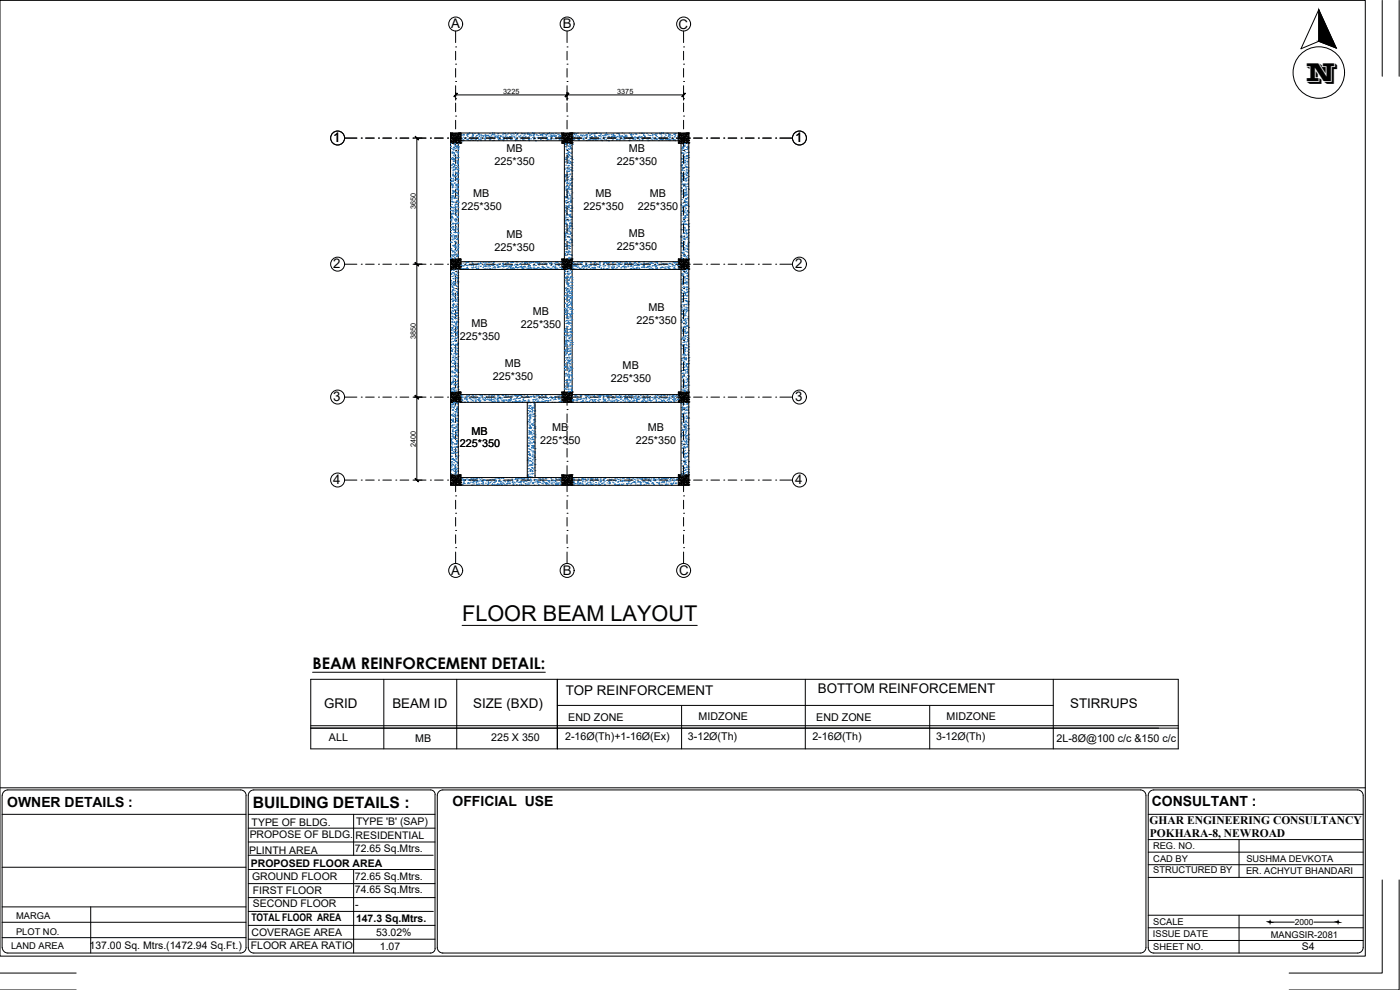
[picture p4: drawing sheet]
<svg xmlns="http://www.w3.org/2000/svg" width="420mm" height="297mm" viewBox="0 0 420 297" stroke-linecap="round" stroke-linejoin="round" font-family="sans-serif">
<defs><g id="words">
<text font-size="7.9" x="392.1" y="24.4">N</text>
<text font-size="6.5" x="138.7" y="186.3">FLOOR BEAM LAYOUT</text>
<text font-size="4.8" x="93.8" y="200.6">BEAM REINFORCEMENT DETAIL:</text>
<text font-size="4.7" x="75.9" y="242.4">BUILDING DETAILS :</text>
<g font-size="4.2">
<text x="2.2" y="242.2">OWNER DETAILS :</text>
<text x="135.8" y="241.7">OFFICIAL USE</text>
<text x="345.7" y="241.9">CONSULTANT :</text>
</g>
<g font-size="4">
<text x="135.4" y="8.5">A</text>
<text x="168.9" y="8.5">B</text>
<text x="203.7" y="8.7">C</text>
<text x="100" y="42.7">1</text>
<text x="238.6" y="42.7">1</text>
<text x="100" y="80.5">2</text>
<text x="238.6" y="80.5">2</text>
<text x="100" y="120.4">3</text>
<text x="238.6" y="120.4">3</text>
<text x="100" y="145.3">4</text>
<text x="238.6" y="145.3">4</text>
<text x="135.4" y="172.4">A</text>
<text x="168.9" y="172.4">B</text>
<text x="203.8" y="172.4">C</text>
<text x="169.8" y="208.6">TOP REINFORCEMENT</text>
<text x="245.4" y="208">BOTTOM REINFORCEMENT</text>
<text x="97.3" y="212.4">GRID</text>
<text x="117.8" y="212.4">BEAM ID</text>
<text x="142" y="212.4">SIZE (BXD)</text>
<text x="321.2" y="212.5">STIRRUPS</text>
</g>
<g font-size="3.5">
<text x="345" y="247.3">GHAR ENGINEERING CONSULTANCY</text>
<text x="345.1" y="251.2">POKHARA-8, NEWROAD</text>
</g>
<g font-size="3.3">
<text x="152" y="45.7">MB</text>
<text x="188.7" y="45.6">MB</text>
<text x="148.4" y="49.6">225*350</text>
<text x="185.1" y="49.5">225*350</text>
<text x="142" y="59.1">MB</text>
<text x="178.7" y="59">MB</text>
<text x="195" y="59.1">MB</text>
<text x="138.5" y="63">225*350</text>
<text x="175.1" y="62.9">225*350</text>
<text x="191.4" y="63">225*350</text>
<text x="152" y="71.3">MB</text>
<text x="188.7" y="71.1">MB</text>
<text x="148.4" y="75.2">225*350</text>
<text x="185.1" y="75">225*350</text>
<text x="159.9" y="94.6">MB</text>
<text x="194.6" y="93.5">MB</text>
<text x="141.5" y="98.1">MB</text>
<text x="156.3" y="98.5">225*350</text>
<text x="191.1" y="97.4">225*350</text>
<text x="138" y="102">225*350</text>
<text x="151.5" y="110.3">MB</text>
<text x="186.9" y="110.8">MB</text>
<text x="147.9" y="114.2">225*350</text>
<text x="183.3" y="114.7">225*350</text>
<text x="141.5" y="130.4">MB</text>
<text x="165.7" y="129.4">MB</text>
<text x="194.4" y="129.4">MB</text>
<text x="138" y="134.3">225*350</text>
<text x="162.1" y="133.3">225*350</text>
<text x="190.8" y="133.3">225*350</text>
</g>
<g font-size="3.2">
<text x="209.7" y="215.9">MIDZONE</text>
<text x="284.1" y="215.9">MIDZONE</text>
<text x="170.6" y="216.4">END ZONE</text>
<text x="245" y="216.4">END ZONE</text>
<text x="98.7" y="222.2">ALL</text>
<text x="124.6" y="222.6">MB</text>
<text x="147.4" y="222.4">225 X 350</text>
<text x="169.6" y="222">2-16Ø(Th)+1-16Ø(Ex)</text>
<text x="206.5" y="222">3-12Ø(Th)</text>
<text x="243.8" y="222">2-16Ø(Th)</text>
<text x="280.9" y="222">3-12Ø(Th)</text>
<text x="317.1" y="222.6">2L-8Ø@100 c/c &amp;150 c/c</text>
<text x="390.7" y="285">S4</text>
</g>
<g font-size="3.1">
<text x="74.9" y="251.6">PROPOSE OF BLDG.</text>
<text x="75.5" y="247.8">TYPE OF BLDG.</text>
<text x="106.7" y="251.7">RESIDENTIAL</text>
<text x="106.8" y="247.5">TYPE 'B' (SAP)</text>
<text x="74.8" y="256.2">PLINTH AREA</text>
<text x="106.5" y="255.7">72.65 Sq.Mtrs.</text>
<text x="75.3" y="260.1">PROPOSED FLOOR AREA</text>
<text x="75.6" y="263.9">GROUND FLOOR</text>
<text x="106.5" y="263.9">72.65 Sq.Mtrs.</text>
<text x="75.9" y="268.2">FIRST FLOOR</text>
<text x="106.5" y="268.1">74.65 Sq.Mtrs.</text>
<text x="75.9" y="272.2">SECOND FLOOR</text>
<text x="106.6" y="272.4">-</text>
<text x="75.4" y="276.3">TOTAL FLOOR AREA</text>
<text x="75.5" y="280.7">COVERAGE AREA</text>
<text x="106.8" y="276.5">147.3 Sq.Mtrs.</text>
<text x="112.9" y="280.7">53.02%</text>
<text x="26.9" y="284.7">137.00 Sq. Mtrs.(1472.94 Sq.Ft.)</text>
<text x="75.3" y="284.8">FLOOR AREA RATIO</text>
<text x="114" y="285.1">1.07</text>
</g>
<g font-size="2.8">
<text x="346" y="254.9">REG. NO.</text>
<text x="346.1" y="258.5">CAD BY</text>
<text x="346.1" y="262">STRUCTURED BY</text>
<text x="374" y="262.2">ER. ACHYUT BHANDARI</text>
<text x="374.1" y="258.7">SUSHMA DEVKOTA</text>
<text x="4.9" y="275.7">MARGA</text>
<text x="4.8" y="280.4">PLOT NO.</text>
<text x="346" y="281.2">ISSUE DATE</text>
<text x="346.1" y="277.4">SCALE</text>
<text x="381.4" y="281.4">MANGSIR-2081</text>
<text x="3.3" y="284.8">LAND AREA</text>
<text x="346.1" y="284.9">SHEET NO.</text>
</g>
<text font-size="2.5" x="388.6" y="277.6">2000</text>
<g font-size="2.2">
<text x="151" y="28.2">3225</text>
<text x="185.3" y="28.2">3375</text>
<text x="124.8" y="62.8" transform="rotate(-90 124.8 62.8)">3650</text>
<text x="124.8" y="101.6" transform="rotate(-90 124.8 101.6)">3850</text>
<text x="124.8" y="134" transform="rotate(-90 124.8 134)">2400</text>
</g>
</g></defs>
<!-- layer: FRAME -->
<path d="M0 .1h409.7v286.8h-409.7z" fill="none" stroke="#000" stroke-width=".3"/>
<!-- layer: BLOCK -->
<g fill="none" stroke="#000" stroke-width=".3">
<path d="M393.6 19.4h.1M395.8 2.9l-5.4 11.7 5.4-2.2M395.8 2.9l5.2 11.5M395.8 2.9v9.5M395.8 12.4l5.4 2.1M0 236.4h409.7M.6 238.7v45.6M.7 238.7l.5-1.2 1.1-.5h69.9a1.67 1.67 0 0 1 1.7 1.7M73.8 238.7v45.6M74.5 238.7v45.6l.5 1.2 1.2 .4h53M130.6 238.4v46.2M130.6 238.4a1.38 1.38 0 0 0-1.4-1.4h-53l-1.2 .5-.5 1.2"/>
<path d="M131.2 238.7v45.6l.3 .8 1 .8h209.7M342.2 237h-209.3l-1.2 .5-.5 1.2M342.2 237l1.2 .5 .5 1.2M343.9 238.7v45.6l-.5 1.2-1.2 .4M344.6 238.7v45.6l.2 .8 .6 .6 .9 .2h61.1a1.67 1.67 0 0 0 1.7-1.6v-45.6M344.6 238.7l.5-1.2 1.2-.5h61.1a1.67 1.67 0 0 1 1.7 1.7M.6 244.3h73.2M74.5 244.3h56.1M74.5 252.6h56.1M74.5 248.5h56.1M74.5 256.6h55.5M106.1 244.3v12.3"/>
<path d="M344.6 259.4h64.5M344.6 255.7h64.5M344.6 244.3h64.5M344.6 251.9h64.5M371.9 251.9v11.4M.6 272.1h73.2M.6 276.7h73.2M.6 260.2h73.2M27.2 272.1v13.8M74.5 277.7h56.1M74.5 273.5h55.5M74.5 269.3h56.1"/>
<path d="M74.5 265.1h56.1M74.5 260.9h56.1M106.1 260.9v25M344.6 278.4h64.5M344.6 274.6h64.5M344.6 263.3h64.5M371.9 274.6v11.3M414.8 264v28h-27.9M419.9 264v33h-33M0 292h22.9M0 297h22.9M.6 281.3h73.2"/>
<path d="M.7 284.3l.5 1.2 1.1 .4h69.9l1.2-.4 .5-1.2M74.5 281.8h56.1M130.6 284.6a1.38 1.38 0 0 1-1.4 1.3M344.6 282.2h64.5"/>
<circle cx="395.8" cy="21.8" r="7.7"/>
</g>
<!-- layer: WALL -->
<path d="M414.8 .1v22.8M419.9 .1v22.8" fill="none" stroke="#000" stroke-width=".3"/>
<!-- layer: BLOCK -->
<path d="M395.8 2.9l4.3 9.5h-4.3zM395.8 12.4l5.2 2-.9-2z" fill="#000" stroke="#000" stroke-width=".3"/>
<!-- layer: 0_Hardscape -->
<g fill="none" stroke="#2776bb" stroke-width=".3">
<path d="M140.8 39.9h.2M141.6 40h.1M143.4 40h.1M147.8 39.9h.1M147.9 39.9h.1M148.2 39.9h.1M150.9 39.9h.1M152.6 39.9h.1M153.9 40h.1M154.6 39.9h.1M154.6 39.9h.2M154.8 39.9h.1"/>
<path d="M156.6 39.9v.2zM158.3 39.9h.1M159.9 39.9h.1M160 39.9h-.2M160.3 39.9h.1M161.7 40h.1M164.9 39.9h.1M165 39.9h.1M166.7 40h.1M172.3 39.9h.1M173.3 39.9h.1M176.6 39.9h.1"/>
<path d="M178.6 39.9l-.2 .2zM178.9 39.9v.1M179 39.9l-.2 .1M179.2 39.9h.1M179.8 39.9h.1M181.9 39.9h.1M182 39.9h.1M186.6 39.9h.1M188.8 39.9h.1M191.8 40h.1M192.4 40h.1M192.6 39.9h.1"/>
<path d="M193.1 40h.1M194 40h.1M198 39.9l.1 .2-.2-.1zM198.5 39.9h.1M198.5 39.9h.2M198.7 39.9h.1M199.1 39.9h.1M200 40h.1M200.5 39.9l-.1 .2zM135.3 44l.1-.2zM135.3 44.6h.1M135.3 59.7h.1"/>
<path d="M135.3 53.6h.1M135.3 58.8h.1M135.3 47.6h.1M135.3 53.4l-.1 .2zM135.3 43h.2M135.4 55.3h.1M135.4 54.6l.1-.2-.2 .1 .1 .1M135.4 55h.1M135.5 49.6h.1M135.5 54.1h.1M135.6 50.4h.1M135.6 59.3l.1-.1z"/>
<path d="M135.6 59.7h.1M135.6 49.4h.1M135.6 58.8h.1M135.6 45.6h.1M135.6 47.8l.2-.1zM135.7 57.9h.1M135.7 56.3h.1M135.7 47.3h.1M135.7 55.4l-.1 .1zM135.7 56.2h.1M135.7 57.1h.1M135.7 58h.1"/>
<path d="M135.7 55.9h.1M135.7 45.7h.1M135.8 55.4h.1M135.8 44.7h.1M135.8 45.8l-.2 .1zM135.8 54.5h.1M135.8 52.8h.1M135.8 53.6h.1M135.8 58.9h.1M135.8 55.6h.1M135.8 52.3h.1M135.8 49.1h.1"/>
<path d="M135.9 51.9h.1M135.9 45.7h.1M135.9 51.3h.1M135.9 52.6l.2-.1zM135.9 50.2h.1M135.9 51h.1M135.9 57.3h.1M136 49.3h.1M136 54h.1M136 50.8h.1M136 47.5h.1M136 44.2h.1"/>
<path d="M136 48.3h.1M136 58.7h.1M136 47.9l.1-.2zM136 44.9l.1-.2 .1 .3-.2-.1M136 48.5h.1M136 50h.1M136 57.7h.1M136 46.6h.1M136.1 46.7h.1M136.1 47.6h.1M136.1 59h.1M136.1 57.3l-.2 .2z"/>
<path d="M136.1 45.9h.1M136.1 54h.1M136.1 45h.1M136.1 44.3h.1M136.1 53.1h.1M136.2 43.3h.1M136.2 44.1h.1M136.2 57.4l.2-.1zM136.2 55h.1M136.2 45.9h.2zM136.3 59.6h.1M136.3 49.3h.1"/>
<path d="M136.3 48.4h.1M136.4 51h.1M136.4 52.6h.1M136.4 54.9h.1M136.4 44.6h.1M136.4 59.3l-.1 .1zM136.4 43.7h.1M136.5 59.4h.1M136.5 56.2h.1M136.5 52.9h.1M136.5 49.6h.1M136.5 46.3h.1"/>
<path d="M136.5 43h.1M136.5 49.7l-.1 .1zM136.5 47h.1M136.5 47.7l-.1 .2M136.5 47.7v.2h-.2M136.5 50.7h.2zM136.6 57.7h.1M136.6 50.2h.1M136.7 57.6h.1M136.7 53.7h.1M136.7 44.6h.1M136.7 56.7h.1"/>
<path d="M136.7 45.5h.1M136.7 55.4h.1M136.8 53h.1M136.8 52.1h.1M136.8 51.6l-.1 .2zM136.8 55.5l.2-.1zM136.9 49.7h.1M136.9 50.7v.2h-.2M136.9 44.1l.2-.1zM136.9 59.5h.1M136.9 50.6l-.2 .2M136.9 58.6h.1"/>
<path d="M136.9 48.3h.1M136.9 47.4h.1M137 56.9h.1M137 57.8h.1M137 45.7h.1M137 56h.1M137 47.3h.1M137.1 55.2h.1M137.1 56.4h.1M137.1 53.9h.1M137.1 43.6h.1M137.1 53.5h.1"/>
<path d="M137.1 54.3h.1M137.1 58.1h.1M137.1 44.1l.1-.1zM137.2 52.6h.1M137.2 48.8h.1zM137.2 51.7h.1M137.2 53.6v.1M137.2 53.6v.2h-.2M137.2 50h.1M137.2 50.9h.1M137.2 52.4h.1M137.2 49.2h.1"/>
<path d="M137.2 53.6l-.2 .2M137.3 49.1h.1M137.3 48.3h.1M137.3 56.6h.1M137.3 56.8h.2M137.4 46.6h.1M137.4 47.4h.1M137.4 58.6h.1M137.4 55.3h.1M137.4 52.1h.1M137.4 48.8h.1M137.4 45.5h.1"/>
<path d="M137.4 48.4h.1M137.4 55.7h.1M137.4 44.5h.1M137.4 45.7h.1M137.4 50h.1M137.5 44.8h.1M137.5 57.1h.1M137.5 53.8h.1M137.5 50.5h.1M137.5 59.1h.1M137.5 52h.1M137.5 43.1h.1"/>
<path d="M137.5 44h.1M137.5 47.2h.1M137.5 43.9h.1M137.5 51h.1M137.5 44.4h.1M137.5 46v.1M137.5 55.6l-.1 .1M137.5 56.6l-.1 .1M137.5 53.6v.1M138.3 40.2v.1M138.4 40.2l-.1 .2M138.4 40.3l-.1 .1"/>
<path d="M138.4 41.6h.1M138.5 40.6h.1M138.6 41.7h.1M138.6 42.2h.1M138.7 42.2h.1M138.9 42.1h.1M138.9 41.9h.1M138.9 40.3h.1M138.9 41.2h.1M139 40.4h.1M139.1 40.4h.1M139.1 40.5h.1"/>
<path d="M139.1 42.1h.1M139.4 41.5h.1M139.7 41.3h.2zM139.9 41.8h.1M140.1 40.4h.1M140.2 41.9h.1M140.3 41h.1M140.3 40.4l-.2 .2zM140.3 40.2h.1M140.4 41.7h.1M140.4 40.4h.1M140.5 42.1h.1"/>
<path d="M140.5 40.2h.1M141 42.2h.1M141.1 41.2h.1M141.3 41.8h.1M141.5 41.7h.1M141.6 40.8h.1M141.7 41.1h.1M141.7 40.2h.1M141.8 40.5h.1M141.9 42.1h.1M141.9 40.5l.1-.1zM141.9 41.4h.1"/>
<path d="M142 42.1h.1M142.1 40.6l-.1 .2zM142.4 40.1h.1M142.5 42h.1M142.7 41h.1M142.7 41.9h.1M142.9 41.5h.1M142.9 40.7h.1M143.2 40.5h.1M143.3 42.2h.1M143.4 41.2h.1M143.4 41.6l.2-.1z"/>
<path d="M143.6 41.8h.1M143.8 40.1v.3l-.2-.1M143.8 40.1l-.2 .2M144 40.8l-.2 .1zM144.1 41.7h.1M144.1 41.9h.1M144.2 41.3h.1M144.2 42.2h.1M144.2 40.5h.1M144.3 41.7h.1M144.3 40.8h.1M144.6 40.6h.1"/>
<path d="M144.9 40.9h.1M145 40.7h.1M145.3 41.6h.1M145.5 41.2h.1M145.5 42h.1M145.5 40.3h.1M145.6 41.5h.1M145.6 40.7l.2-.1zM145.7 41l.1-.1zM146 40.6h.1M146 40.7h.1M146.5 40.7h.1"/>
<path d="M146.6 40.5v.3h-.2zM146.8 41.8h.1M146.9 41h.1M146.9 42.1h.1M146.9 40.1h.1M146.9 41.4h.1M147.1 41.2h.1M147.2 41.8l.1-.1zM147.4 40.7h.1M147.6 41.3h.1M147.6 40.4h.1M147.7 41.1v.2z"/>
<path d="M147.9 42.2h.1M148 40.4h.1M148.1 42.1h.1M148.2 41.6h.1M148.2 40.8h.1M148.2 42.1h.1M148.3 40.3h.1M148.5 41.2h.1M148.6 41h.1M148.7 40.8h.1M149.2 40.2h.1M149.3 41l-.2 .2"/>
<path d="M149.3 40.9l.2-.1zM149.4 41l-.3 .2M149.4 41.4l.1-.1zM149.5 40.6h.1M149.5 41.5h.1M149.5 42h.1M149.5 40.1h.1M149.6 41.9h.1M149.6 42.1h.1M150.1 40.7h.1M150.1 40.8h.1M150.2 41.9h.1"/>
<path d="M150.2 41h.1M150.8 42.1h.1M150.8 40.4h.1M150.8 41.3h.1M150.8 40.9h.1M150.9 41.9h.1zM151 42.2h.1M151.1 41.6h.1M151.1 41.8h.1M151.4 41.4l-.1 .2zM151.5 40.1l.2-.1zM151.5 40.9h.1"/>
<path d="M151.6 40.5h.1M151.8 40.8h.1M151.8 41.6l.3 .1M151.9 41.6l.2-.2v.2M152.1 42h.1M152.1 41.1h.1M152.2 40.2h.1M152.6 41.3h.1M152.7 41.6h.1M152.9 41h.1M153 41.1l.2-.1zM153.1 40.2h.1"/>
<path d="M153.2 41.6l-.1 .1zM153.4 41.8h.1M153.4 41.5h.1M153.5 40.9h.1M153.5 40.5h.1M153.5 40.1h.1M154.1 40.5h.1M154.1 41.1h.1M154.3 41h.1M154.4 41.3h.1M154.6 42.1h.2zM154.8 41.6h.1"/>
<path d="M154.8 40.8h.1M154.8 41.9l.1 .2h-.3M154.9 41.8l-.2 .2M155.1 40.3h.1M155.1 41.7l-.1 .2zM155.2 40.3l.2-.1zM155.3 40h.1M155.4 42.1h.1M155.6 40.8h.1M155.7 41.1h.1M156 42.1h.1M156 41.1h.1"/>
<path d="M156.1 41.4h.1M156.1 40.6h.1M156.7 41h.1M156.7 40.1h.1M156.8 41.3h.1zM156.8 42l.2-.1zM157 41.9h.1M157 42.1h.1M157 41.1h.1M157.1 40.6h.1M157.4 42.1h.1M157.4 40h.1"/>
<path d="M157.4 41.3h.1M157.4 40.4h.1M157.6 40.9h.1M158.1 40.2h.1M158.3 40.2l.2-.1zM158.4 41.2h.1M158.5 41.9h.1M158.6 41.7h.1M158.6 40.3h.1M158.7 41.9h.1M158.7 42.2l.1-.1zM158.7 41h.1"/>
<path d="M158.8 40.2h.1M158.9 40.5l.2-.1zM159.3 41.6h.1M159.3 40.7h.1M159.5 40.2h.1M159.8 41.3h.1M159.9 40.6h.1M160.1 40.9h.1M160.1 41.7h.1M160.1 41.6h.1M160.1 40h.1M160.2 40.4l.1-.1z"/>
<path d="M160.2 41.5h.1M160.5 41.5l.1 .1zM160.7 42.1h.1M160.7 42.2h.1M160.9 40.3h.1M160.9 40.5h.1M161.2 41.3h.1M161.4 40.7h.1M161.4 41.6h.1M161.5 41.3h.1M161.9 41.3h.1M162.2 41.9h.1"/>
<path d="M162.2 40.4l-.1 .2zM162.2 40.3h.1M162.5 41.2h.1M162.6 40.3h.1M162.6 41.3h.1M162.6 40.7l.3-.1zM162.7 41.4h.1M162.7 40.5h.1M162.8 40.2v.2h-.2l.2-.2M162.8 42.1h.1M163.1 41.1h.1M163.1 40h.1"/>
<path d="M163.2 40.2h.1M163.5 41.1h.1M163.6 40.4h.1M163.7 41.6h.1M164 41.4h.1M164 42.1h.1M164 41.2h.1M164 40.6l-.1 .2zM164.1 40.3h.1M164.2 40.1h.1M164.2 41.7h.2zM164.5 41.9h.1"/>
<path d="M164.5 40.1h.1M164.6 40.8h.1M165 40.5h.1M165.1 41.8h.1M165.1 40.9h.1M165.2 41.4h.1M165.3 41.9h.1M165.3 41.5h.1M165.4 40.2h.1M165.4 41h.1M165.6 40.6v.2h-.2zM165.8 40.8h.1"/>
<path d="M165.9 40.2h.1M165.9 40.8l-.1 .1zM166.1 41.7h.1M166.1 40.6h.1M166.4 40.5h.1M166.4 40.9l.2-.1zM166.7 41.7h.1M166.7 40.8h.1M166.7 41.1h.1M166.7 41.6h.1M166.8 40.7h.1M167.2 40.2h.1"/>
<path d="M167.6 40.3h.1M167.6 41l.2-.1zM167.7 42h.1M167.7 41.5h.1M167.8 40.6h.1M167.9 41.9h.2zM168 41.5h.1M168 40.7h.1M168.1 41.6h.1M168.2 40.9h.1M168.3 41l.1 .3h-.3M168.4 41.4h.1"/>
<path d="M168.4 41l-.3 .2M168.4 40.4h.1M168.6 40.1h.1M168.6 40.3h.1M168.6 40v.1M169.4 56.4h.1M169.4 54.5l.2-.1zM169.5 59h.1M169.5 48.7h.1M169.5 47.7h.1M169.5 43.3h.1M169.5 43h.1"/>
<path d="M169.5 52.4h.1M169.5 50.7l-.1 .1zM169.6 44h.1M169.6 54.1h.1M169.6 54.3h.1M169.6 43.1h.1M169.7 52.9v.2M169.7 48.4h.1M169.7 57h.1M169.7 53.7h.1M169.7 50.4h.1M169.7 47.2h.1"/>
<path d="M169.7 43.9h.1M169.7 52.8l-.2 .2 .2 .1M169.7 59.3l.1 .1zM169.8 49.6h.1M169.8 59.1h.1M169.8 47.8l.1-.1zM169.8 57h.1M169.8 44.4h.1M169.9 56.1h.1M169.9 44.9h.1M169.9 46h.1M169.9 55.1h.1"/>
<path d="M169.9 52.6l-.1 .2zM170 59.3h.1M170 56.8h.1M170 43l-.2 .2zM170 58.4h.1M170 52.4h.1M170 51.4h.1M170 55.8l.1 .2h-.2l.2-.2M170.1 56.7h.1M170.1 57.6h.1M170.1 51.1h.1M170.1 52.6l.1-.1z"/>
<path d="M170.1 55.8h.1M170.1 55h.1M170.1 57.9h.1M170.1 47.7h.1M170.2 53.2h.1M170.2 54.1h.1M170.2 46.7h.1M170.2 52.4h.1M170.2 47.1h.1M170.2 45.1l.1-.1zM170.3 51.5h.1M170.3 57.8h.1"/>
<path d="M170.3 48.7h.1M170.3 54.6l-.2 .1zM170.3 49.8h.1M170.3 50.7h.1M170.3 53.2h.1M170.3 59.5h.1M170.3 48.9h.1M170.3 43h.1M170.3 57.4l.2-.1zM170.4 48.1h.1M170.4 45.9l.2-.1zM170.4 58.7l-.2 .2"/>
<path d="M170.4 58.7v.3h-.2M170.4 46.3h.1M170.4 47.2h.1M170.4 59.8h.1M170.4 48.5h.1M170.4 53.8h.1M170.5 45.5h.1M170.5 44.6h.1M170.5 56h.1M170.6 43.8h.1M170.6 55.1h.1M170.6 43.9h.1"/>
<path d="M170.6 49.8h.1M170.6 59.5h.1M170.6 47.1l.1-.2zM170.6 51.4h.1M170.6 56.2h.1M170.6 52.9h.1M170.6 49.6h.1M170.6 46.3h.1M170.6 43.1h.1M170.6 56.5l-.1 .2zM170.7 51.3h.1M170.7 50.4h.1"/>
<path d="M170.7 57.9h.1M170.7 54.6h.1M170.7 51.4h.1M170.7 48.1h.1M170.7 50.7h.2zM170.7 45.7h.1M170.7 44.8h.1M170.8 56.5h.1M170.8 56.9h.1M170.8 46.6h.1M170.9 45.7h.1M170.9 43.4h.1"/>
<path d="M170.9 52.4h.1M171 52.2h.1M171 54.1h.1M171 58.4l-.1 .2zM171 44.1l.2-.1zM171.1 59.7h.1M171.1 48.5h.1M171.1 48.9l-.2 .1zM171.1 55.6l.1-.2-.3 .1 .2 .1M171.1 58.7h.1M171.1 47.5h.1M171.2 59.2h.1"/>
<path d="M171.2 55h.1M171.2 56.8h.1M171.2 53.5h.1M171.2 54h.1M171.2 44.4h.1M171.2 50.2h.1M171.2 46.9h.1M171.2 43.6h.1M171.2 44.6l.2-.2v.2zM171.3 60h.1M171.3 55.1h.1M171.3 46.1h.1"/>
<path d="M171.3 59.1h.1M171.3 58.2h.1M171.3 56.8h.1M171.3 48.8h.2zM171.4 57.3h.1M171.4 50.3h.1M171.4 56.5h.1M171.4 49.3h.1M171.4 50.8l-.1 .2zM171.4 54.8h.1M171.4 55.7h.1M171.4 51.1h.1"/>
<path d="M171.5 53.9h.1M171.5 45.6h.1M171.5 53.1h.1M171.5 55.9h.1M171.5 44.7h.1M171.6 51.3h.1M171.6 52.2h.1M171.6 47.1h.1M171.6 47.6h.1M171.6 50.4h.1M171.6 48.8h.1M171.7 49.6h.1"/>
<path d="M171.7 51.2h.1M171.7 57.9h.1M171.7 43.3h.1M171.7 53.7h.1M171.7 47.9h.1M171.7 48.8h.1M171.7 59.5h.1M171.7 52.8v.1M171.7 47.4l-.1 .1M171.7 53.6v.1M171.7 42.2h.1M171.9 40.8h.1"/>
<path d="M172 41.9h.1M172 41h.1M172 40.1h.1M172.3 41.3h.1M172.3 41.8h.1M172.3 40.3l.2-.1zM172.6 40.8h.1M172.8 40.1h.1M172.8 40.5h.1M173.2 41.7h.1M173.3 40.8h.1M173.4 41.4l-.2 .2z"/>
<path d="M173.6 41.6h.1M173.6 41.9h.1M173.7 42.1l.2-.2v.2h-.2M173.7 41h.1M173.8 41.3h.2zM174.2 40.5h.1M174.2 41.5h.1M174.2 40.6h.1M174.6 41.5h.1M174.6 40.6h.1M174.7 40.9h.1M174.9 40.5h.1"/>
<path d="M175 41.9h.1M175.2 41.6l-.2 .1zM175.2 41.4h.1M175.3 40.8h.1M175.5 40.6h.1M175.9 40.4h.1M175.9 42.1h.1M175.9 41.3h.1M175.9 40.5h.1M176 40.5l.2-.1zM176.1 40.9h.1M176.1 42.2h.1"/>
<path d="M176.4 41.9h.1M176.7 42h.1M176.8 40.5h.1M176.8 42.1h.1M176.8 41.2h.1M176.9 40.6h.1M177 41.7l-.1 .2zM177.2 42h.1M177.2 41.1h.1M177.2 40.3h.1M177.5 41h.1M177.5 41.1h.1"/>
<path d="M177.5 40.2h.1M177.5 41.5h.2zM177.8 42h.1M178.2 40.1h.1M178.2 41.8h.1M178.3 40.2h.1M178.3 40.7h.1M178.5 41h.1M178.6 41.8h.1M178.6 40.9h.1M178.6 40.1h.1M178.8 42l.1-.1z"/>
<path d="M178.8 41h.1M179.2 42.1h.1M179.4 41.8h.1M179.7 40.8h.1M179.7 41.5h.1M179.7 40.7l.2-.1zM179.9 41.6h.1M179.9 40.8h.1M180.1 41.7h.1M180.1 40.8h.1M180.2 41.1h.1M180.3 42.1h.1"/>
<path d="M180.3 40.2l.1-.1zM180.6 42.1h.1M180.8 40.7h.1M180.8 42.1l-.2 .1zM181.1 40.8h.1M181.1 41.6h.1M181.2 41.5h.1M181.2 41.3h.1M181.2 40.6h.1M181.3 41.7h.1zM181.6 41.2h.1M181.7 40.5h.1"/>
<path d="M181.8 40.2v.3h-.2zM181.8 41.8h.1M181.9 42.2h.1M182.2 40.4l.1-.1zM182.5 40.9h.1M182.5 42.1h.1M182.5 41.3h.1M182.6 40.4h.1M182.6 42.2h.1M182.7 41.3h.1M182.7 41h.1M183 41.2h.1"/>
<path d="M183.3 41.3h.1M183.3 41.6h.1M183.4 40.3h.1M183.5 40.9l.1-.1zM183.6 42.1h.1M183.8 40.9h.1M183.8 41.9h.1M183.9 41.1h.1M183.9 40.2h.1M184 40.2h.1M184.1 40.4l-.1 .2zM184.2 40.8h.1"/>
<path d="M184.3 41.1h.1M184.4 41.3h.1M184.6 40.7v.2h-.2M184.6 40.6l-.2 .2M184.8 41.3h.1M185 40.1h.1M185 41.9h.2zM185.1 41.8h.1M185.2 40.9h.1M185.2 41h.1M185.2 40h.1M185.3 41.9h.1"/>
<path d="M185.6 40.1l.2-.1zM185.7 40.5h.1M185.8 41.3h.1M185.8 42.2h.1M185.9 41.9h.1M186 40.9h.1M186 40.6l-.2 .2zM186.4 41h.1M186.5 41.6h.1M186.5 40.7h.1M186.6 41h.1M186.6 40.8h.1"/>
<path d="M186.9 41.7h.1M187.1 41.4h.1M187.2 40.2h.1M187.3 41.9h.1M187.3 41.1l.1 .2h-.3M187.4 41l-.2 .3M187.4 41l-.2 .1 .1 .1M187.4 41l-.1 .2M187.6 40.7h.1M187.8 41.4h.1M187.8 40.5h.1M187.8 40.8l-.1 .1z"/>
<path d="M187.9 40.8h.1M188 41.1h.1M188.5 41.4h.1M188.6 41.5h.1M188.7 42.1h.2zM188.8 41.7h.1M189.1 42.1h.1M189.1 41.2h.1M189.1 40.4h.1M189.2 41.4h.1M189.2 40.5h.1M189.4 41.2h.1"/>
<path d="M189.4 40.5h.1M189.4 40.3l.1-.1zM189.6 41l.1-.1zM189.9 40.4h.1M189.9 41.5h.1M190.1 41.5l-.2 .2 .2 .1v-.3M190.2 41.3h.1M190.4 41.4h.1M190.5 41.9h.1M190.5 41h.1M190.5 40.2h.1M190.8 41.2h.1"/>
<path d="M190.8 40.3h.1M190.9 40.2h.1M190.9 41.3h.2zM191.1 42.1h.1M191.3 41.6h.1M191.6 41.1l-.2 .1zM191.8 42h.1M191.8 41.7h.1M191.8 41.1h.1M191.8 40.8h.1M191.9 41.2h.1M192.1 41.3h.1"/>
<path d="M192.4 41h.1M192.5 40.1h.1M192.7 41.6h.1M192.7 41.9h.1M192.9 41.9l-.2 .2M192.9 41.9v.3l-.2-.1M193.1 41.6h.1M193.1 40.5l.2-.1zM193.1 40.7h.1M193.3 41.4l.1-.1zM193.4 40.9h.1M193.5 41.3h.1"/>
<path d="M194.1 41.7h.1M194.4 41.7h.1M194.4 42.2h.1M194.4 41.3h.1M194.4 40.5h.1M194.6 41.5h.2zM194.8 42.2h.1M194.9 41.4h.1M194.9 40.7h.1M195 41.6h.1M195.1 40.7h.1M195.3 41.4l-.1 .2z"/>
<path d="M195.4 40.1h.1M195.5 41.7h.1M195.7 40.6h.1M195.7 42h.1M195.7 41.2h.1M195.8 40.3h.1M196 41.5h.1M196.3 41.5h.1M196.3 41.9h.1M196.4 40.4h.1M196.7 40.5h.1M196.8 40.1h.1"/>
<path d="M196.8 41.8h.1M196.8 40.7l.1 .1zM197 41.9h.1M197.1 41h.1M197.1 40.2h.1M197.1 41.6l-.1 .1zM197.6 42.2h.1M197.7 41.5h.1M197.7 41.3h.1M197.8 41.7h.1M197.9 40.1h.1M198.2 40.2h.1"/>
<path d="M198.2 41.9h.1M198.3 41.2h.1M198.3 40.2h.1M198.3 41.7l.2-.1zM198.4 41.7h.1M198.4 40.8h.1M198.6 42.1h.1M199 40.1h.1M199 41.7l-.1 .2zM199.1 41.6h.1M199.3 41h.1M199.3 41.4h.1"/>
<path d="M199.6 40.2h.1M199.6 41.9h.1M199.7 41.5h.1M199.7 40.6h.1M199.9 42h.1M200.2 41.9h.1M200.4 41.6h.1M200.5 40.9l.2-.1zM200.8 40.3v.2h-.2M200.8 41.2h.1M200.8 41.9l-.1 .2zM200.8 40.2l-.1 .3"/>
<path d="M200.9 41.8h.1M200.9 40.3h.1M200.9 40.8h.1M201 42h.1M201 42.2h.1M201 41.3h.1M201 40.5h.1M201.5 41.7h.1M201.6 40.7h.1M201.8 41.7h.1M201.9 41.6h.1M202.1 41.9h.2z"/>
<path d="M202.2 40.2l.2-.1zM202.3 40.4h.1M202.3 42h.1M202.4 42h.1M202.4 41.1h.1M202.4 40.9h.1M202.4 40.3h.1M202.6 40.6h.1M202.7 42.1l-.1 .1zM202.7 40.1l.2-.1zM202.9 41.5h.1M203.2 41.7h.1"/>
<path d="M203.5 41.4h.1M203.6 40.7l-.2 .2 .2 .1M203.6 40.7v.2M204.4 57.2h.1M204.4 56.3h.1M204.4 54.3h.1M204.4 53.4h.1M204.4 45.8h.1M204.4 57.6h.1M204.4 51h.1M204.5 55.4h.1M204.5 56.5h.1"/>
<path d="M204.5 47.5h.1M204.5 47.8h.1M204.5 44.5h.1M204.5 57.4l.1-.1zM204.5 54.6h.1M204.5 53.7h.1M204.5 58.2h.1M204.5 51.8l-.1 .2zM204.5 45.9l.2-.1zM204.6 52.9h.1M204.6 59.9h.1M204.6 49.6h.1"/>
<path d="M204.6 52h.1M204.6 48.7h.1M204.6 49.6v.2h-.2M204.6 51.1h.1M204.6 50.3h.1M204.6 52.5h.1M204.6 49.5l-.2 .2M204.7 49.4h.1M204.7 45h.1M204.7 48.5h.1M204.7 55.2h.1M204.7 44.1h.1"/>
<path d="M204.8 47.7h.1M204.8 46.8h.1M204.8 48.5h.1M204.8 46h.1M204.8 50.2h.1M204.8 44.3l.1-.1zM204.8 50.7l.2-.1zM204.9 45.1h.1M204.9 50.5h.1M204.9 59.3h.1M204.9 53.7l-.2 .2zM204.9 44.2h.1"/>
<path d="M204.9 43.4h.1M204.9 58h.1M204.9 44.5h.1M204.9 52.5l.1 .3-.3-.1M205 57.1h.1M205 45.9h.1M205 52.5l-.2 .2M205 55.2h.1M205.1 53.3h.1M205.1 55.5l.1 .1zM205.1 52.4h.1M205.1 51.2h.1"/>
<path d="M205.1 44h.3zM205.1 46.3l.2-.2zM205.2 52.9h.1M205.2 48.6h.1M205.2 55.7l-.1 .2zM205.3 58.9h.1M205.3 47.7h.1M205.3 47.2h.1M205.3 56.8h.1M205.3 53.5h.1M205.3 50.2h.1M205.3 55.4l-.2 .3h.2v-.2"/>
<path d="M205.4 44h.1M205.4 57.9h.1M205.4 46.9h.1M205.4 43.7h.1M205.4 54.2h.1M205.4 43h.1M205.4 58.5h.1M205.4 43.2h.1M205.4 55.2h.1M205.4 52h.1M205.4 48.7h.1M205.4 45.4h.1"/>
<path d="M205.4 48.8h.2zM205.5 53.9h.1M205.5 44.9h.1M205.5 49.5h.1M205.5 55.6h.1M205.5 48.2l.2-.1zM205.6 57.6l-.2 .2zM205.6 58.4l.1 .3-.3-.1M205.7 59.5h.1M205.7 57h.1M205.7 56h.1M205.7 49.9h.1"/>
<path d="M205.7 58.4l-.2 .2M205.7 58.7h.1M205.7 57.9h.1M205.7 44.9h.1M205.7 53.6l.2-.1zM205.8 56.1h.1M205.8 52.3h.1M205.8 45.9h.1M205.8 55.3h.1M205.8 54.4h.1M205.8 51.3h.1M205.8 47.6h.1"/>
<path d="M205.9 53.5h.1M205.9 56.6h.1M205.9 50.2l.1-.2zM205.9 52.6h.1M205.9 47.6h.1M205.9 58.3h.1M206 51.8h.1M206 51h.1M206 57.9h.1M206 46.7h.1M206 57.3h.1M206 54.1h.1"/>
<path d="M206 50.8h.1M206 47.5h.1M206 59.6l-.2 .2zM206 50.1h.1M206 44.2h.1M206 49.2h.1M206 52.6h.1M206 58.4l.2 .1zM206.1 48.4h.1M206.1 47.5h.1M206.1 53.2h.1M206.1 46.9h.1z"/>
<path d="M206.1 46.6h.1M206.2 45.7h.1M206.2 48.6h.1M206.2 44.9h.1M206.2 44.1h.1M206.2 59.7h.1M206.2 48.5h.1M206.2 50.2h.1M206.2 43.2h.1M206.2 59.3h.1M206.2 52.1l.2-.1zM206.3 56h.1"/>
<path d="M206.3 55h.1M206.3 44.6h.1M206.4 43.8h.1M206.4 55.3h.1M206.4 51.8l.1-.1zM206.5 51.3h.1M206.5 44.3l.2 .1M206.5 50.3h.1M206.6 46.6h.1M206.6 52.9h.1M206.6 56.8h.1M206.6 45.7h.1"/>
<path d="M206.6 56.5h.1M206.7 47.3h.1M206.7 44.5h.1M206.7 44.1v.2M206.7 44.4v.1M206.7 54v.1M206.7 44.1l-.2 .2M135.2 72.6h.1M135.2 70.9h.1M135.2 70h.1M135.2 63.1h.1M135.2 72.6v.2"/>
<path d="M135.2 66l.2-.1zM135.2 77.4l.1 .1zM135.3 68.4h.1M135.3 69.2h.1M135.3 62.3h.2M135.3 70h.1M135.3 68.3h.1M135.3 67.4h.1M135.3 66.6h.1M135.4 64.4h.1M135.4 77.4h.1M135.4 65.7h.1"/>
<path d="M135.4 66h.1M135.4 76.5h.1M135.4 64.8h.1M135.4 74.7l.2-.2zM135.5 75.1h.1M135.5 65.3h.1M135.5 64h.1M135.5 63.1h.1M135.5 62v.3M135.5 62.3h.1M135.5 76.8h.1M135.5 65.1l.1-.1z"/>
<path d="M135.5 62l-.2 .2M135.5 70.8l.2-.1zM135.6 61.4h.1M135.6 60.4h.1M135.6 72.7h.1M135.6 60.5h.1M135.6 71.8h.1M135.6 60.6h.1M135.6 71.1h.1M135.7 68.1h.1M135.7 67.1h.1M135.8 67.1h.1"/>
<path d="M135.8 75.3h.1M135.8 72h.1M135.8 68.7h.1M135.8 75.6l.2-.1zM135.8 65v.2h-.2M135.8 65.4h.1M135.8 62.2h.1M135.8 73.6h.1M135.8 63.4h.1M135.8 62.4h.1M135.8 65l-.2 .2M135.8 64.1l.2-.1z"/>
<path d="M135.9 77h.1M135.9 73.7h.1M135.9 76.5l-.1 .1zM135.9 70.5h.1M135.9 67.2h.1M135.9 63.9h.1M135.9 60.6h.1M135.9 63.1h.1M136 73.8h.1M136 68.9h.1M136 66.9l-.2 .1zM136 68.1l.2-.2v.3z"/>
<path d="M136.1 60.7h.1M136.1 76.4h.1M136.1 75.4h.1M136.1 69.8h.1M136.1 64.2h.1M136.1 68.9l.2-.1zM136.2 71.4h.1M136.2 71.7h.1M136.2 69l.2-.1zM136.3 65.8h.1M136.3 70.8h.1M136.3 77.6h.1"/>
<path d="M136.3 76.7h.1M136.3 75.9h.1M136.4 76.5h.1M136.4 67h.1M136.4 75h.1M136.4 77.3h.1M136.4 66.1h.1M136.4 74.2h.1M136.4 73.3h.1M136.4 73.7l.2-.1zM136.4 75.8h.1M136.4 72.5h.1"/>
<path d="M136.4 69.3h.1M136.4 66h.1M136.4 62.7h.1M136.4 61.8h.1M136.4 72.4h.1M136.5 72.5h.1M136.5 63.4h.1M136.5 71.6h.1M136.5 70.9v.2h-.2M136.5 62.2l.2-.1zM136.5 74.2h.1M136.5 72.6h.1"/>
<path d="M136.5 62.3h.1M136.5 61.4h.1M136.5 70.7h.1M136.5 69.8h.1M136.5 70.9l-.2 .2M136.6 69h.1M136.6 68.1h.1M136.7 68.4h.1M136.7 67.9h.1M136.7 67.3h.1M136.7 66.4h.1M136.7 65.5h.1"/>
<path d="M136.7 64.7h.1M136.7 63.8h.1M136.7 70.9h-.1l.1-.1v.2M136.8 64.4h.1M136.8 75.3h.1M136.8 74.4h.1M136.8 62.9h.1M136.8 61.2l-.1 .2zM136.8 67h.1zM136.8 66.1h.1M136.8 63.2h.1M136.8 62.1h.1"/>
<path d="M136.9 60.4h.1M136.9 61.2h.1M136.9 75.2h.1M136.9 73.8v.3l-.2-.1zM136.9 76.8h.1M136.9 70.7h.1M136.9 69.8h.1M136.9 72.9l.2-.1zM137 71.1h.1M137 66h.1M137 71.8l.2-.1zM137.1 76.3h.1"/>
<path d="M137.1 65.1h.1M137.1 63.1l-.1 .2zM137.1 60.3h.2zM137.2 67.1h.1M137.2 76.8v.2h-.2l.2-.2M137.2 68.8h.1M137.2 71.6h.1M137.2 61.3h.1M137.2 60.4h.1M137.3 63.1h.1M137.3 75h.1M137.3 71.7h.1"/>
<path d="M137.3 68.4h.1M137.3 65.2h.1M137.3 61.9h.1M137.3 66.9h.1M137.3 76.6l.2-.1zM137.4 73.9h.1M137.4 76.7h.1M137.4 73.5h.1M137.4 70.2h.1M137.4 74.7l-.1 .1zM137.5 66.9h.1M137.5 63.6h.1"/>
<path d="M137.5 60.4h.1M137.5 74.3h.1M137.5 69.8h.1M137.5 60.8h.1M137.5 73.4h.1M137.5 62.2h.1M137.5 65.1l-.1 .2zM137.5 65.1h-.1l.1 .1M138.3 79.5v.1M138.6 79.6h.1M138.9 78.9h.1M138.9 79.8h.1"/>
<path d="M139.2 79.7h.1M139.4 78.6h.1M139.5 79.3h.1M139.9 79.6h.1M139.9 78.9l.1-.1zM139.9 78.7h.1M140 79.7h.1M140.1 79.7h.1M140.2 78.8h.1M140.4 79.5h.1M140.4 78.7l.2-.1zM140.6 78.6h.1"/>
<path d="M140.8 79.4h.1M140.9 79.5h.1M141.4 79.7h.1M141.5 79.4h.1M141.5 78.6h.1M141.9 78.9l-.2 .2zM141.9 79.2h.1M142 79.7h.2zM142.2 79.4h.1M142.5 79.3h.1M142.8 79.8h.1M142.8 79.3h.1"/>
<path d="M143.2 79.2h.1M143.5 79h.1M143.6 79.5h.1M143.7 79.1l-.1 .1zM144.1 80h.1M144.1 79.1h.1M144.1 78.9l.2-.1zM144.2 79.8h.1M144.9 78.7h.1M145 79.5h.1M145.1 79.9h.1M145.5 79.8h.1"/>
<path d="M145.5 78.9h.1M145.5 79.9h.1M145.6 79.4v-.2l-.1 .2h.1M145.7 80l.2-.1zM145.8 78.9h.1M145.8 79.8h.1M146.4 79.6h.1M146.4 78.7h.1M146.7 79.7h.1M146.8 79.6h.1M146.8 78.7h.1M146.9 80h.1"/>
<path d="M147.3 79.5l.1-.1zM147.4 78.6h.1M147.8 79.7h.1M147.9 79.7h.1M147.9 79.1l.1-.1zM148.1 79.4h.1M148.1 78.7l.2-.2v.3l-.3-.1M148.1 78.6h.1M148.3 80h.1M148.4 79.4h.1M149 79.3h.1M149.1 79.7h.1"/>
<path d="M149.3 79.6l-.1 .1zM149.4 79.5h.1M149.4 79.2h.1M150 79.2h.1M150.5 79.8h.1M150.7 79.9h.1M150.7 79.1h.1M150.8 79.1l.2-.2v.3l-.2-.1M150.9 79.2h.1M151 80h.1M151.1 79.7l-.1 .2 .2-.2M151.5 79.8h.1"/>
<path d="M151.6 79.9h.1M151.6 79.3l.2-.1zM151.6 79h.1M151.9 79.8h.1M152 79.7h.1M152.1 78.9h.1M152.3 78.9h.1M152.4 79h.1M152.4 78.5h.1M152.6 79.8h.1M153 79.9l-.1 .1zM153 79.6h.1"/>
<path d="M153.2 78.8h.1M153.3 79.9h.1M153.4 79.6h.1M153.4 78.7h.1M153.8 79.4v.2h-.2M153.8 78.6h.1M153.8 78.5h.1M153.8 79.3l-.2 .2M153.9 78.7h.1M154.2 79.6h.1M154.6 79.3h.1M154.7 80h.1"/>
<path d="M154.7 79.4h.1M154.7 78.5h.1M154.9 79.5h.1M154.9 78.6h.1M155.2 78.6h.1M155.3 79.5l.2-.1zM155.8 79.4h.1M156 79.2h.1M156 79h.1M156.1 80h.1M156.5 79.7v.3h-.1zM156.6 78.7h.1"/>
<path d="M157.1 80h.1M157.4 79.9h.1M157.4 79h.1M157.5 79.1h.1M157.5 78.7l.2-.1zM157.6 78.8h.1M157.9 78.7h.1M158.1 79.1h.1M158.2 78.5h.1M158.4 80h.1M158.5 79.7h.1M158.7 79.7h.1"/>
<path d="M158.7 78.8h.1M159 79.7h.2zM159.1 78.9h.1M159.1 78.5h.1M159.3 78.8h.1M160 79.5h.1M160 78.7h.1M160.1 79.7h.1M160.1 79.4h.1M160.1 78.6v.2zM160.7 79.7h.1M160.7 78.7h.1"/>
<path d="M160.7 78.9h.1M161.2 78.9l.2-.1zM161.3 79.3h.1M161.4 78.6h.1M161.6 79.1h.1M161.7 79.5h.1M161.8 78.9l.1-.1zM162.1 78.9h.1M162.4 78.5h.1M162.6 80h.1M162.6 79.1h.1M162.8 80l.1-.1z"/>
<path d="M163.1 78.9h.1M163.3 79.3h.1M163.5 79h.1M163.8 78.9l-.1 .2zM163.9 79.8h.1M164 79h.1M164 79.2h.1M164.6 78.6h.1M164.9 79h.1M164.9 79.1l.2-.1zM165 79.1h.1M165.3 79.7h.1"/>
<path d="M165.3 78.8h.1M165.7 79.1l-.2 .1zM165.9 79.9h.1M166 79.9h.1M166.2 79.1h.1M166.5 79.8h.1M166.6 79.5h.1M166.6 78.9h.1M166.6 78.6h.1M167 78.8h.3M167.3 78.8h.1M167.3 78.6v.2"/>
<path d="M167.3 78.5l-.2 .2M167.5 79.2l-.1 .2zM167.6 79.7h.1M167.6 79.1h.1M167.9 79.3h.1M168.2 78.7h.1M169.4 60.4l.1-.2-.1 .2M169.4 69.9v.1M169.4 65.9h.1zM169.4 77.4v.1M169.4 74.8h.1M169.4 71.1h.1"/>
<path d="M169.5 73.9h.1M169.5 73.1h.1M169.5 70.1h.1M169.5 67.2h.1M169.5 72.2h.1M169.5 71.4h.1M169.6 70.5h.1M169.6 69.6h.1M169.6 66.4h.1M169.6 65.4h.1M169.6 76.6h.1M169.6 68.8h.1"/>
<path d="M169.6 63.1h.1M169.6 76.7h.1M169.6 70.8l.2-.1zM169.7 67.9h.1M169.7 73.9h.1M169.7 64.8h.1M169.7 70.1h.1M169.7 66.9h.1M169.7 63.6h.1M169.7 60.3h.1M169.7 73.4h.1M169.7 76v.3l-.2-.1 .2-.2"/>
<path d="M169.7 67h.1M169.7 66.2h.1M169.7 72h.1M169.7 61.7h.1M169.7 75.6h.1M169.8 65.3h.1M169.8 60.8h.1M169.8 64.5h.1M169.8 71.8l-.1 .1zM169.8 63.6h.1M169.8 62.7h.1M169.8 69.8h.1"/>
<path d="M169.8 62.2l-.1 .1zM169.9 61.9h.1M169.9 67.3h.1M169.9 61h.1M169.9 75.6l.2-.1zM170 60.1h.1M170 74.7h.1M170 65.8h.1M170 64.1l.2-.1zM170 73.8h.1M170 62.6h.1M170 67.5h.1"/>
<path d="M170 73.9l.1-.2zM170.1 76.6h.1M170.1 70h.1M170.1 69.1h.1M170.1 61.8h.1M170.2 72.5h.1M170.2 64.1l-.1 .2zM170.3 75.6h.1M170.3 65.3h.1M170.3 64.4h.1M170.3 68.9l.1-.1zM170.3 68.5h.1"/>
<path d="M170.4 70.9h.1M170.4 60.7h.1M170.4 70.2h.1M170.4 75.8l.1-.1zM170.5 64.5h.1M170.5 77.5h.1M170.6 66.2h.1M170.6 75.3h.1M170.6 72.6h.1M170.6 69.3h.1M170.6 66h.1M170.6 62.8h.1"/>
<path d="M170.6 75.9h.1M170.6 66.1l-.2 .1zM170.6 61.9l.2-.2-.1 .3zM170.6 73.7l.1-.1zM170.6 62.2l.2-.1zM170.6 77.2h.1M170.6 73.7h.1M170.6 60.5h.1M170.6 71.1h.1M170.6 67.8h.1M170.6 77.6h.1M170.6 74.3h.1"/>
<path d="M170.7 76.4h.1M170.7 72.8h.1M170.7 61.6h.1M170.7 71.2h.1M170.7 62.2h.1M170.7 64.5h.1M170.7 61.2h.1M170.7 75.5h.1M170.7 74.6h.1M170.7 72.9h.1M170.8 73.8h.1M170.8 69h.1"/>
<path d="M170.8 77.7h.1M170.8 72.9h.1M170.8 68.1h.1M170.8 68.2l.1-.1zM170.9 72h.1M170.9 71.1h.1M170.9 67.2h.1M170.9 70.3h.1M170.9 67l.2-.1zM170.9 69.5h.1M170.9 68.6h.1M170.9 74.6h.1"/>
<path d="M170.9 64.3h.1M171 67.7h.1M171 63.4h.1M171 63.2h.1M171 66.9h.1M171 64.9h.1M171.1 66h.1M171.1 65.1h.1M171.1 69.9h.1M171.1 73.9h.1M171.1 64.7l-.2 .2M171.1 64.2h.1"/>
<path d="M171.1 75.6h.1M171.1 64.6l-.2 .2M171.2 63.4h.1M171.2 73.2h.1M171.2 76.4h.1M171.2 70.1l.1-.1zM171.2 62.6h.1M171.2 61.7h.1M171.2 77.4h.1M171.2 69.9h.1M171.2 66.6h.1M171.2 63.3h.1"/>
<path d="M171.2 60.1h.1M171.2 71.8l.2-.1zM171.2 60.8h.1M171.2 65.2h.1M171.2 67.8l.2-.2v.2h-.2M171.2 60.3l.2-.1zM171.3 72.7h.1M171.4 71.7h.1M171.4 60.6h.1M171.4 65.9h.1M171.4 60.4v.2M171.4 67.5h.1"/>
<path d="M171.4 68h.1M171.4 76.6h.1M171.5 67h.1M171.5 61.9h.1M171.5 76.6l.2-.1zM171.5 70.8h.2M171.5 65.1h.2zM171.6 72.6h.1M171.6 73.6h.1M171.6 63.3h.1M171.7 62.4h.1M171.7 72.1h.1"/>
<path d="M171.7 68.6h.1M171.7 62.4v.1M171.7 70.6l-.1 .1M171.8 79.3h.1M171.9 79.6h.1M171.9 78.8h.1M172 78.9h.1M172.4 79.5l.2-.1zM172.4 80h.1M172.4 79.1h.1M172.6 79.6l.2-.2v.3zM172.7 79.4h.1"/>
<path d="M173 79.9l.1-.2zM173.1 79h.1M173.2 79.4h.1M173.2 78.6h.1M173.4 79.9h.1M173.6 78.6h.1M174.1 78.9h.1M174.2 79.2h.1M174.5 79.2h.1M174.5 79.4h.1M174.6 78.7l.2-.1zM175 79.7h.1"/>
<path d="M175.6 79.9v.2l-.3-.1M175.6 79.8l-.2 .2M175.7 79.6h.1M175.7 78.9h.1M175.7 78.6h.1M175.8 80h.1M175.9 79.1h.1M175.9 79.5h.1M176.1 79.7h.2zM176.4 78.5h.1M176.7 79.4h.1M176.7 79.9h.1"/>
<path d="M177 78.6h.1M177.2 79.7h.1M177.2 78.9h.1M177.2 78.7h.1M177.3 79.6h.1M178.2 79.6h.1M178.3 79.2h.1M178.3 78.9l.2-.1zM178.4 78.6h.1M178.5 79.6h.1M178.5 78.7h.1M178.7 79.6h.1"/>
<path d="M178.9 79.1h.1M179.7 79.3h.1M179.8 79.4h.1M179.8 78.6h.1M179.8 79.9l.2 .1zM179.9 79h.1M180 78.6h.2zM180.1 79.7h.1M180.9 79.8h.1M181.1 79.2h.1M181.1 78.7h.1M181.2 79.1h.1"/>
<path d="M181.5 79.7h.1M181.6 78.8h.1M182 78.6l-.1 .1zM182 79.1l.2-.1zM182.2 78.7h.1M182.5 79.9h.1M182.5 79h.1M182.5 79.6h.1M182.5 78.8h.1M182.7 78.8h.1M182.8 79.8h.1M183.2 78.6h.1"/>
<path d="M183.8 79.7h.1M183.8 78.9h.1M183.8 78.9l.1-.1zM183.9 78.8h.1M184.1 79.4h.1M184.2 79.9h.1M184.2 78.6h.1M184.7 78.6h.1M184.8 79.3h.1M185.1 79.5h.1M185.1 78.7h.1M185.3 78.9h.1"/>
<path d="M185.6 79.9h.1M185.6 79.8h.1M185.6 79.1l.2-.2zM185.7 79.3l.2-.1zM185.8 79.1h.1M186.1 78.6h.1M186.3 78.6l-.2 .2 .2 .1v-.3M186.4 79.4h.1M186.7 78.9h.1M186.7 80h.1M187 80h.1M187.2 79.6h.1"/>
<path d="M187.4 79.9h.1M187.4 78.9h.1M187.5 78.6h.1M187.6 79.1l-.1 .1zM187.7 79.2h.1M188 78.5h.1M188 78.9h.1M188.1 79h.1M188.3 79.7h.1M188.6 79.3h.1M188.9 78.7h.1M189 78.7h.1"/>
<path d="M189 79l.1 .3-.3-.1M189.1 79.8h.1M189.1 79l-.3 .2M189.1 79h.1M189.3 79.9h.1M189.4 79.1h.1M189.4 79.2l-.1 .2zM189.4 79.5l.3-.1zM190 79.5h.1M190.2 79.1h.1M190.3 78.8h.1M190.4 79.7h.1"/>
<path d="M190.4 78.8h.1M190.6 79.4h.1M190.7 78.5h.1M190.8 79.6h.1M190.8 79.1h.1M191.3 79.4l-.1 .2zM191.6 79.3h.1M191.6 78.7l.2-.1zM191.7 79.5h.1M191.7 78.8h.1M191.7 78.6h.1M191.8 79.4l-.2 .3h.2v-.2"/>
<path d="M192.2 79.2h.1M192.3 79.4h.1M193 79.3h.1M193 78.9h.1M193 79.7l.2-.1zM193.2 79.7h.2zM193.2 78.6h.1M193.3 79.1h.1M193.6 79.2h.1M193.8 79.1h.1M193.9 79h.1M194.2 79.9h.1"/>
<path d="M194.4 80h.1M194.4 79.1h.1M194.4 78.9h.1M194.6 79.9l-.2 .2M194.9 78.9h.1M194.9 79.9l.1-.2zM195 79.3h.1M195.3 78.9h.1M195.4 78.9l.1-.1zM195.6 79.8h.1M195.7 78.9h.1M195.8 79.7h.1"/>
<path d="M195.8 79h.1M196.3 79.7h.1M196.4 79.4h.1M196.5 79.6h.1M196.5 78.7h.1M196.8 78.6h.1M196.9 79.9h.2zM197 79.6h.1M197 78.8h.1M197.2 78.6h.1M197.2 79.1h.1M197.5 79.5h.1"/>
<path d="M197.7 79.4h.1M197.8 79.5h.1M198.3 79.4h.1M198.3 78.6h.1M198.6 79.1h.1M199.1 79.3h.1M199.1 79.1l.2-.1zM199.1 79.5h.1M199.3 79.2h.1M199.6 79.3h.1M199.8 79.2h.1M200 79.2h.1"/>
<path d="M200.5 79.5h.1M200.7 79.1h.1M200.8 79h.1M201 80h.1M201 79.1h.1M201.3 79.2h.1M201.7 79.9h.1M201.9 79.6h.1M202.1 78.5h.1M202.3 79.7h.1M202.3 78.9h.1M202.4 79.8h.1"/>
<path d="M202.4 78.7h.1M202.4 78.9h.1M202.7 79.3h.1M202.8 79.3l.2-.1zM203 78.8h.1M203.3 79.7h.1M203.6 79.6h.1M204.4 71h.1M204.4 76.7h.1M204.4 77.3h.1M204.4 74h.1M204.4 70.7h.1"/>
<path d="M204.4 61.5h.1M204.4 71v.1M204.4 64.6h.1M204.4 75.8h.1M204.4 71.3h.1M204.4 67.5h.1M204.4 64.2h.1M204.4 60.9h.1M204.4 68.9l.2-.1zM204.5 72h.1M204.6 71.1h.1M204.6 67.3h.1"/>
<path d="M204.6 68.9h.1M204.6 72.8v.2h-.2M204.6 72.7l-.2 .2M204.7 67.3h.1M204.7 77.6h.1M204.7 73.6h.2zM204.7 66.4h.1M204.7 63.3h.1M204.7 72.9l-.1 .2zM204.7 75.9l.3 .1M204.8 74h.1M204.8 62.2l.1-.1z"/>
<path d="M204.8 62.7h.1M204.8 72.9h.1M204.8 63.3l-.1 .2zM204.9 61.8h.1M204.9 60.9h.1M204.9 70h.1M204.9 75.7v.3M205 77.7h.1M205 68.2h.1M205 71.7h.1M205 75l.1-.1zM205 75.7l-.2 .2"/>
<path d="M205 76.8h.1M205.1 75.9h.1M205.1 75.7h.1M205.1 66h.1M205.1 67l.1-.1zM205.1 75.1h.1M205.1 74.2h.1M205.1 63.6h.1M205.1 74.7h.1M205.1 73.3h.1M205.1 76.7h.1M205.1 65.3l-.1 .1z"/>
<path d="M205.2 72.5h.1M205.2 71.7h.1M205.2 62h.1M205.2 70.8h.1M205.2 71h.1M205.2 70.1h.1M205.2 63.6h.1M205.3 69.9h.1M205.3 72.7h.1M205.3 76.5h.1M205.3 73.2h.1M205.3 69h.1"/>
<path d="M205.3 68.2h.1M205.3 74.4h.1M205.3 66.6h.1M205.3 63.4h.1M205.3 60.1h.1M205.3 71.8l.2-.1zM205.4 67.3h.1M205.4 66.3h.1M205.4 76.6h.1M205.4 66.4h.1M205.4 65.4h.1M205.4 74.9h.1"/>
<path d="M205.4 71.7h.1M205.4 68.4h.1M205.4 65.1h.1M205.4 61.8h.1M205.4 60.3l.2-.1zM205.4 65.6h.1M205.4 64.8h.1M205.4 68.7h.1M205.4 76.8l.1 .2zM205.5 63.9h.1M205.5 61.7h.1M205.5 63h.1"/>
<path d="M205.5 71.9h.1M205.5 60.7h.1M205.5 67.2l-.1 .2zM205.6 62.2h.1M205.6 61.3h.1M205.6 64.7h.1M205.6 60.4h.1M205.6 66.3h.1M205.6 76.6l.2-.1zM205.7 67.2h.1M205.7 75.4h.1M205.7 65.1h.2z"/>
<path d="M205.7 77.1h.1M205.7 74.7h.1M205.7 60.6h.1M205.8 62.6h.1M205.8 73.7h.1M205.8 71.4h.1M205.9 69.2l-.2 .1zM205.9 70h.1M205.9 69h.1M205.9 77h.1M205.9 73.8h.1M205.9 70.5h.1"/>
<path d="M205.9 67.2h.1M205.9 63.9h.1M206 67.3h.1M206 60.6h.1M206 69.9l.1-.1zM206 69h.1M206 61.3l-.2 .2M206 61.4v.2h-.2M206 65.3h.1M206 75.6h.1M206.1 64.4h.1M206.1 63.3h.1"/>
<path d="M206.2 60.6h.1M206.2 74.1h.1M206.2 70.9h.1M206.2 71.1l-.1 .2zM206.2 74.7l.2-.1zM206.3 70h.1M206.3 61h.1M206.3 61.5l-.1 .2zM206.3 63.2l.2-.1zM206.3 77.5h.1M206.3 76.7h.1M206.3 66.2h.1"/>
<path d="M206.3 77.4h.1M206.3 71.7h.1M206.3 64.3v.3l-.2-.1M206.4 75.8h.1M206.4 64.3l-.2 .2M206.4 74.9h.1M206.4 73.6h.1M206.5 74h.1M206.5 73.2h.1M206.5 61.5h.1M206.5 72.7h.1M206.5 66h.1"/>
<path d="M206.5 73.2l.1-.1zM206.5 72.3h.1M206.5 76.8h.1M206.5 71.4h.1M206.6 70.6h.1M206.6 69.8h.1M206.6 68.9h.1M206.6 68h.1M206.6 62h.1M206.6 68l.1 .1M206.6 63.7h.1M206.7 68h.1"/>
<path d="M206.7 72.8h.1M206.7 63.5l-.2 .2zM206.7 67.3l-.2 .2M206.7 67.1h.1M206.7 68h-.1M135.2 84.8h.1M135.2 89h.1M135.2 88.9v.1M135.3 82.1h.1M135.3 93.9h.1M135.3 81.1h.1M135.3 92.3h.1"/>
<path d="M135.3 95.6h.1M135.4 99.8h.1M135.4 89.9h.1M135.4 93.7h.2zM135.4 98.8h.1M135.4 87.7h.1M135.4 93.7l-.1 .1zM135.4 85.2l.1 .3h-.2M135.4 82.2h.2zM135.5 99.2h.1M135.5 85.2l-.2 .2M135.5 98.3h.1"/>
<path d="M135.5 97.4h.1M135.5 95.1h.1M135.5 84.1l-.1 .2zM135.6 96.6h.1M135.6 94.2h.1M135.6 83h.1M135.6 85.8h.1M135.6 95.7h.1M135.6 87.5h.1M135.6 94.9h.1M135.6 94h.1M135.6 98.2h.1"/>
<path d="M135.6 88.3l.2-.2v.3h-.2M135.7 93.1h.1M135.7 90.4h.1M135.7 89.5h.1M135.7 81.8h.1M135.7 95.8l.1-.1zM135.7 98.5h.1zM135.7 92.3h.1M135.7 87l.1 .2zM135.8 91.4h.1M135.8 90.5h.1M135.8 92.6h.1"/>
<path d="M135.8 98.2h.1M135.8 94.9h.1M135.8 91.7h.1M135.8 88.4h.1M135.8 85.1h.1M135.8 89.7h.1M135.8 96h.1M135.8 85.8h.1M135.8 81.8h.1M135.8 88.8h.1M135.8 84.8h.1M135.8 100h.1"/>
<path d="M135.8 96.7h.1M135.8 93.4h.1M135.8 86l-.1 .2zM135.9 88h.1M135.9 87.1h.1M135.9 88.5h.1M135.9 90.1h.1M135.9 86.9h.1M135.9 83.6h.1M135.9 86.2h.1M135.9 81.1h.1M135.9 90.2h.1"/>
<path d="M136 85.4h.1M136 91.3h.1M136 99.3h.1M136 84.5h.1M136 83.6h.1M136 91.8h.2zM136.1 82.8h.1M136.1 98.7h.1M136.1 81.9h.1M136.1 97.8h.1M136.1 86.6h.1M136.1 81.1h.1"/>
<path d="M136.1 95.3h.1M136.1 97.6v.1zM136.1 91.1l-.1 .2M136.1 91.1v.3l-.2-.1M136.2 94.1h.1M136.2 93.1h.1M136.2 81.9h.1M136.2 82.2h.1M136.2 88l-.1 .2zM136.3 91.3h.1M136.3 92.9h.1M136.3 96.6h.2z"/>
<path d="M136.4 99.6h.1M136.4 89.4h.1M136.4 88.5h.1M136.4 98.8h.1M136.4 85.2l.1-.1zM136.4 87.2h.1M136.4 95.5h.1M136.4 92.2h.1M136.4 89h.1M136.4 85.7h.1M136.4 82.4h.1M136.4 99.7l.1-.1z"/>
<path d="M136.5 95h.1M136.5 84.7h.1M136.5 98h.1M136.5 94.1v.2h-.2M136.5 83.8h.1M136.5 94.1l-.2 .2M136.6 83.2h.1M136.6 89.9l-.2 .2zM136.6 94h.1M136.6 84.9h.1M136.7 90.3h.1M136.7 95.6h.1"/>
<path d="M136.7 89.9l.1 .2zM136.7 97.7h.1M136.8 99.9h.1M136.8 96.8h.1M136.8 85.6h.1M136.8 89.9h.1M136.8 99h.1M136.8 97.1l.1 .2M136.9 98.1h.1M136.9 97.3h.1M136.9 93h.1M136.9 97l-.2 .2 .2 .1"/>
<path d="M136.9 96.4h.1M136.9 80.9h.1M136.9 92.1h.1M136.9 85.9h.1M136.9 95.5h.1M136.9 94.6h.1M136.9 87.6h.1M136.9 91.9l-.1 .2zM136.9 94.8l.2-.1zM137 93.8h.1M137 96.6h.1M137 82.3l-.1 .2z"/>
<path d="M137 83.3l.2-.1zM137 92.9h.1M137 98.6h.1M137 88.4h.1M137 98.3h.1M137.1 92.1h.1M137.1 91.2h.1M137.1 87.4h.1M137.1 81.9h.1M137.1 90.4h.1M137.2 89.5h.1M137.2 94h.1"/>
<path d="M137.2 83.7h.1M137.2 92.6h.1M137.2 100v.2h-.3M137.2 88.6h.1M137.2 87.7h.1M137.2 82.7h.1M137.2 99.9l-.2 .2M137.2 99.6l.2-.1zM137.2 86.9h.1M137.2 98h.1M137.3 86h.1M137.3 88.6h.1"/>
<path d="M137.3 94.7h.1M137.3 91.4h.1M137.3 88.1h.1M137.3 84.9h.1M137.3 81.6h.1M137.3 93.8l-.1 .2zM137.3 88.1l.2-.1zM137.3 85.2h.1M137.3 84.3h.1M137.3 89.3h.1M137.3 90.3h.1M137.4 83.5h.1"/>
<path d="M137.4 99.3h.1M137.4 99.7h.1M137.4 96.4h.1M137.4 93.2h.1M137.4 89.9h.1M137.4 86.6h.1M137.4 84.3l-.2 .1zM137.4 82.6h.1M137.4 96.7h.1M137.4 83.3h.1M137.5 80.8h.1M137.5 81.7h.1"/>
<path d="M137.5 95.8h.1M137.5 84.6h.1M137.5 95.3h.1M138.4 80.7l.1-.2zM138.6 80.7h.1M138.8 80.7h.1M139 80.6h.1M139.2 80.6h.1M139.8 80.6l.2-.1zM140.1 80.5h.1M140.1 80.3l.2-.2v.3h-.2M140.2 80.5h.1"/>
<path d="M140.3 80.8h.1M140.3 80.7h.1M141.5 80.3h.1M141.7 80.8h.1M141.8 80.3h.1M141.8 80.8h.1M142.5 80.2h.1M142.8 80.1h.1M142.9 80.8l.2-.2v.2M143.1 80.8h.1M143.3 80.5h.1M143.5 80.1h.1"/>
<path d="M143.7 80.7v.1M143.7 80.7l-.1 .1M144.9 80.3h.1M145.1 80.8h.1M145.4 80.6h.1M146 80.7h.1M146.3 80h.1M146.7 80.5h.1M147 80.6h.1M147.7 80.5h.1M148 80.3h.1M148.3 80.4h.1"/>
<path d="M148.5 80.3h.1M149.3 80.2h.1M149.4 80.1h.1M149.4 80.2l.2-.1zM149.7 80.1h.1M150 80.1h.1M150.7 80.8h.1M151.1 80.1h.1M151.9 80.8h.1M152 80.6h.1M152.5 80.2h.1M152.5 80.7h.1"/>
<path d="M153.2 80.4l.1-.1zM153.3 80.4h.1M153.5 80.6h.1M153.8 80.2h.1M154 80.5h.1M154.2 80.5h.1M154.7 80.2h.1M154.9 80l-.2 .2zM155.2 80.4h.1M155.2 80.3h.1M155.5 80.2h.1M156 80.1h.1"/>
<path d="M156.6 80.4h.1M156.7 80.2l-.1 .2zM156.8 80.2h.1M156.9 80.5l.1 .2zM157.3 80.8h.1M157.4 80.1h.1M158 80.4h.1M158.6 80.4l-.1 .1zM158.6 80.5h.1M158.8 80.1h.1M159.1 80.4l.2 .1M159.3 80.2v.3"/>
<path d="M159.3 80.2l-.2 .2M159.4 80.8h.1M159.4 80.5h.1M159.9 80.4h.1M160 80.7h.1M160.2 80.2h.1M160.3 80.7l.1-.2zM160.7 80.8h.1M160.8 80.5h.1M161 80.5h.1M161.3 80.2h.1M161.5 80.7h.1"/>
<path d="M161.6 80.2h.1M161.9 80.8l.2-.2v.2M162.1 80.6h.1M162.2 80.8h.1M162.6 80.3h.1M163 80.3h.1M163 80.5h.1M163.3 80.2h.1M163.5 80.6h.1M163.9 80.7h.1M164.3 80.1h.1M164.4 80.4h.1"/>
<path d="M164.5 80.2h.1M164.9 80.7h.1M165.1 80.8h.1M165.2 80.5h.1M165.7 80.4h.1M166.3 80.8h.1M166.5 80.2l.2-.1zM166.6 80.3h.1M166.6 80.5h.1M166.9 80.7h.1M167.1 80.5h.1M167.7 80.8h.1"/>
<path d="M167.9 80.2h.1M168.1 80.2h.1M168.5 80.5h.1M169.4 88.8v.1M169.4 83.6h.1M169.4 93.4h.1M169.4 92.5h.1M169.5 92.7h.1M169.5 81.3h.1M169.5 94.3h.1M169.5 99h.1M169.5 88.8h.1"/>
<path d="M169.5 93.7l.2-.1zM169.6 99.7h.1M169.6 96.4h.1M169.6 87.8h.1M169.6 82.2h.2zM169.6 93.1h.1M169.6 89.8h.1M169.6 86.6h.1M169.6 83.3h.1M169.6 88.6h.1M169.7 99.4h.1M169.7 84.1h.1"/>
<path d="M169.7 90.9l-.2 .2zM169.7 99.2v.3l-.2-.1zM169.7 94.3h.1M169.7 83.1h.1M169.7 81.4l-.1 .1zM169.8 84.6h.1M169.8 86.3h.1M169.8 98.5h.2zM169.8 98.7h.1M169.8 99.6h.1M169.8 95.4h.1M169.8 89.6h.1"/>
<path d="M169.9 97.9h.1M169.9 97h.1M169.9 87h.2zM169.9 97.1h.1M170 95.3h.1M170 96.2h.1M170 91.3h.1M170 84.9h.1M170 94.4h.1M170.1 93.6h.1M170.1 92.9l-.2 .1zM170.1 91.8h.1"/>
<path d="M170.1 92.7h.1M170.1 87.3h.1M170.1 92.4h.1M170.1 91.5h.1M170.1 83.3l-.1 .2zM170.1 91h.1M170.1 89h.1M170.1 91.8h.2zM170.2 90.2h.1M170.2 98h.1M170.2 88.4h.1M170.2 89.3h.1"/>
<path d="M170.2 99.7h.1M170.2 87.7h.1M170.3 87.5h.1M170.3 83.3h.1M170.3 86.8h.1M170.3 86.7h.1M170.3 81.9l.1 .3h-.3M170.3 84.9h.1M170.3 85.8h.1M170.3 94.1h.1M170.3 83h.1M170.4 84.1h.1"/>
<path d="M170.4 93.3h.1M170.4 82.1h.1M170.4 94.8l-.1 .2zM170.4 81.9l-.2 .2M170.4 83.3h.1M170.4 80.9h.1M170.4 96.6l.2-.1zM170.4 85.2l-.1 .2zM170.5 81.5h.1M170.5 82.4h.1M170.5 98.8h.1M170.5 95.6h.1"/>
<path d="M170.5 90h.1M170.5 92.3h.1M170.5 89h.1M170.5 85.7h.1M170.5 82.5h.1M170.5 91.7h.1M170.5 99.8h.1M170.5 88.6h.1M170.5 85.2l.2-.1zM170.6 97.3h.1M170.6 94h.1M170.6 90.7h.1"/>
<path d="M170.6 87.4h.1M170.6 84.2h.1M170.6 96.1h.1M170.6 80.9h.1M170.6 86h.1M170.6 95.2h.1M170.6 83.9h.1M170.7 96.7h.1M170.7 84.9l-.2 .2 .2 .1v-.3M170.8 82h.1M170.8 91.4h.1M170.8 96.8l-.2 .1z"/>
<path d="M170.8 89.9h.2zM170.8 83.6h.1M170.8 90.5h.1M170.8 87.2l-.1 .2zM170.9 92.7h.1M170.9 94.4h.1M170.9 97h.1M170.9 86.7h.1M170.9 85.8h.1M171 88.7h.1M171 98.9l.1-.2zM171 82h.1"/>
<path d="M171 87.8l.1 .3-.2-.1 .2-.2M171.1 99.4h.1M171.1 92.3h.1M171.1 81.1h.1M171.1 94.8l.1-.1zM171.1 96.1h.1M171.1 92.8h.1M171.1 89.6h.1M171.1 83.3l.2-.1zM171.2 98.6h.1M171.2 99.5h.1M171.2 86.3h.1"/>
<path d="M171.2 83h.1M171.2 84.7h.1M171.2 99.7h.1M171.2 89.1l-.2 .2zM171.2 97.7h.1M171.2 95.4h.1M171.2 98.8h.1M171.2 87.6h.1M171.2 96.9h.1M171.2 97.1h.1M171.2 91l.2-.3v.3h-.2M171.3 95.2h.1"/>
<path d="M171.3 96h.1M171.3 95h.1M171.3 94.3h.1M171.3 94.1h.1M171.4 93.4h.1M171.4 91.4h.1M171.4 82.9h.1M171.4 99.6l.1-.1zM171.4 91.7h.1M171.4 92.6h.1M171.4 88.1l.2-.1zM171.4 90.8h.1"/>
<path d="M171.4 90.4h.1M171.4 81.6l.2-.1zM171.5 90h.1M171.5 87.4h.1M171.5 89.4h.1M171.5 88.3h.1M171.5 89.1h.1M171.5 91.1l-.1 .2zM171.5 94h.2M171.6 87.4h.1M171.6 98.1h.1M171.6 85.7h.1"/>
<path d="M171.6 86.5h.1M171.6 99.8h.1M171.6 96h.1M171.6 84.7h.1M171.7 84.8h.1M171.7 85.7h.1M171.7 83.3h.1M171.7 92.9h.1M171.7 83.9h.1M171.7 94.1h.1M171.7 93.8l-.1 .1M171.7 80.1h.1"/>
<path d="M171.8 80.5h.1M172.1 80.6h.1M172.7 80.7h.1M173.2 80.3h.1M173.7 80.4h.1M173.9 80.5h.2zM174.1 80.8h.1M174.3 80.7h.1M174.5 80.1h.1M174.8 80l.2-.1zM175 80.6h.1M175.2 80.1h.1"/>
<path d="M175.8 80.8h.1M176 80.5h.1M176.8 80l-.1 .2zM177.1 80.6h.1M177.6 80.2h.1M177.8 80.8h.1M178.1 80.5l.3-.3v.3h-.3M178.3 80.2h.1M178.5 80.4h.1M178.6 80.2v.2zM179.2 80h.1M179.7 80.2h.1"/>
<path d="M180.2 80.8h.1M180.5 80.4l-.1 .1zM180.8 80.8h.1M181.1 80.7v.1M181.1 80.1h.1M181.1 80.6h.1M181.1 80.7l-.1 .1M181.8 80.6h.1M182.2 80.7l.2-.2zM182.4 80.8h.1M182.6 80.4h.1M183.5 80.4h.1"/>
<path d="M183.6 80.1h.1zM183.7 80.6h.1M184.1 80.3h.1M184.1 80.1h.1M184.1 80.8h.2M184.7 80.7h.1M185.1 80.4h.1M185.1 80.2h.1M186.3 80.4h.1M186.4 80.2h.1M187.3 80.3h.2zM187.7 80.8h.1"/>
<path d="M187.7 80h.1M187.7 80.2h.1M188.4 80h.1M189 80.7h.1M189.3 80.5h.1M189.8 80.1h.1M189.9 80.5h.1M190.2 80.8h.1M190.3 80.5h.1M190.9 80.3h.1M191 80.5h.2zM191.1 80.2h.1"/>
<path d="M191.6 80.4h.1M191.8 80.5h.1M192.5 80.2h.1M192.6 80.1h.1M193 80.2h.1M193.2 80h.1M193.3 80.3h.1M193.9 80.2h.1M194.7 80.8l.2-.1zM194.8 80h.1M195.2 80.7h.1M195.3 80.3h.1"/>
<path d="M195.6 80.7h.1M195.8 80.6h.1M196.7 80.4h.1M196.8 80l.1-.1zM196.8 80.5h.1M197 80.5h.1M197.3 80.3l.1 .3-.3-.1M197.4 80.3l-.3 .2M198.1 80.4h.1M198.3 80.3h.1M198.4 80.3h.1M198.8 80l-.2 .2z"/>
<path d="M199.1 80.2h.1M199.2 80.8h.1M199.5 80.5h.1M199.6 80.1h.1M200 80.8h.1M200.1 80.1h.1M200.6 80.2l-.1 .2zM200.6 80.1h.2zM200.7 80.5h.1M200.8 80.5h.1M200.9 80.8h.1M201.7 80.8h.1"/>
<path d="M202.2 80.6h.1M202.2 80.2h.1M202.5 80.4l-.1 .1zM202.6 80.7h.1M203.5 80.5h.1M204.4 94.1h.1M204.4 98.2h.1M204.4 86.9h.1M204.4 96.8h.1M204.4 87.7h.1M204.4 83.8h.1M204.4 93.2h.1"/>
<path d="M204.4 98.5h.1M204.5 92.4h.1M204.5 91.5h.1M204.5 82.1h.1M204.4 91.8h.1M204.5 90.6h.1M204.5 94.4h.1M204.6 89.7h.1M204.6 93.5h.1M204.6 82.3h.1M204.6 92.8h.1M204.6 82.6l.1-.1-.1 .2"/>
<path d="M204.6 96v.2h-.2M204.6 88.9h.1M204.6 88h.1M204.6 95.9l-.2 .2M204.6 96.6l.2-.1zM204.6 87.2h.1M204.6 100h.1M204.6 92.1l-.1 .1zM204.6 85.2l.2-.1zM204.7 86.3h.1M204.7 88.8h.1M204.7 85.5h.1"/>
<path d="M204.7 84.6h.1M204.7 90.5h.1M204.8 83.7h.1M204.8 85h.1M204.8 99.5h.1M204.8 82.8h.1M204.8 95.3h.1M204.8 84.1h.1M204.9 82h.1M204.9 81.1h.1M204.9 84.7h.1M204.9 95.5h.1"/>
<path d="M204.9 90.6h.1M204.9 98.9v.2h-.1zM204.9 89.9h.2zM205 94l-.1 .2zM205 82.4h.1M205.1 98.1h.1M205.1 97.1h.1M205.1 91.5h.1M205.1 84.4l-.2 .2zM205.1 85.9h.1M205.1 93.2h.1M205.2 93.4h.1"/>
<path d="M205.2 87.4h.1M205.2 92.4h.1M205.2 81.3h.1M205.2 99.4h.1M205.2 96.2h.1M205.2 92.9h.1M205.2 89.6h.1M205.2 94.7h.2zM205.3 98.2h.1M205.3 86.3h.1M205.3 83h.1M205.3 83.3l.1-.1z"/>
<path d="M205.3 88.7h.1M205.3 97.9h.1M205.3 94.6h.1M205.4 99h.1M205.4 87.8h.1M205.4 83.4h.1M205.4 91.3h.1M205.4 88h.1M205.4 84.8h.1M205.4 81.5h.1M205.4 96l-.2 .1zM205.4 94.2h.1"/>
<path d="M205.4 85.1h.1M205.4 86.4l-.1 .2zM205.4 95.8h.1M205.5 99.9h.1M205.5 94.3h.1M205.5 84h.1M205.5 83.1h.1M205.5 99.6l.2-.1zM205.5 99h.1M205.6 98.2h.1M205.6 90.2h.1M205.6 88.1l.1-.1z"/>
<path d="M205.6 97.3h.1M205.6 96.5h.1M205.6 89.6h.1M205.7 95.6h.1M205.7 81.6l-.3 .2 .3 .1-.1-.3M205.7 94.7h.1M205.7 86.1h.1M205.7 97.9l-.1 .2zM205.7 93.9h.1M205.7 93h.1M205.7 97.1h.1M205.7 96.1h.1"/>
<path d="M205.7 87.8h.1M205.7 88.3v.2l.1-.2M205.8 92.1h.1M205.8 84.9h.1M205.8 96.9h.1M205.8 91.3h.1M205.8 98.5h.1M205.8 92.9l.2-.1zM205.9 90.4h.1M205.9 89.6h.1M205.9 92.4h.1M205.9 82.1h.1"/>
<path d="M205.9 96.7h.1M205.9 93.5h.1M205.9 90.2h.1M205.9 86.9h.1M205.9 83.6h.1M205.9 88.7h.1M205.9 91.4h.1M205.9 81.4l.2-.1zM206 87.8h.1M206 92.9h.1M206 84.6v.2h-.3M206 87h.1"/>
<path d="M206 86.1h.1M206 87.7h.1M206 84.5l-.2 .2M206 85.2h.1M206 97.9h.1M206 86.7h.1M206.1 84.4h.1M206.1 83.6h.1M206.1 88.8h.1M206.1 80.8h.1M206.1 99.9l-.1 .1zM206.1 82.7h.1"/>
<path d="M206.1 90.5h.1M206.1 90.3l-.1 .2zM206.1 97.6h.2zM206.2 81.8h.1M206.2 93.2h.1M206.2 83h.1M206.2 82.1h.1M206.2 99.6h.1M206.2 80.9h.1M206.2 86.2l.2-.1zM206.2 84.8h.1M206.3 99.8h.1"/>
<path d="M206.3 88.6h.1M206.3 95.5h.1M206.3 87.5l-.2 .2h.2v-.2M206.4 96h.1M206.4 95.1h.1M206.4 91.5h.1M206.4 82.5h.1M206.4 82.8l.1-.1zM206.5 83.9h.1M206.5 93.2h.1M206.5 92.2l-.1 .2zM206.5 91l.2-.1z"/>
<path d="M206.5 91.3h.1M206.6 90.4h.1M206.6 87.5h.1M206.6 90.5l.1 .2-.2-.1 .2-.1M206.7 86.6h.1M206.7 98.2h.1M135.2 106.1h.1M135.2 104.5h.1M135.2 100.3v.1M135.3 105.2h.1M135.3 103.5h.1M135.3 114.7h.1"/>
<path d="M135.3 103.4l.1-.1zM135.3 104.3h.1M135.3 104.6h.1M135.3 102.6h.1M135.3 106.3h.1M135.3 112.8l-.1 .2zM135.3 105.2l.2-.1zM135.4 101.8h.1M135.4 100.9h.1M135.4 110h.1M135.4 115.3h.1M135.4 100h.1"/>
<path d="M135.4 117h.1M135.4 108.4l.1 .3-.3-.1M135.4 116.6l-.1 .1 .2-.1M135.5 100.6h.1M135.5 108.4l-.2 .2M135.5 117.5h.1M135.5 116.5h.1M135.6 105.4h.1M135.6 111.4h.1M135.6 110l.2-.1zM135.6 112.8h.1M135.6 105.4l.2-.2z"/>
<path d="M135.7 100.7h.1M135.7 111.9h.1M135.7 107.3h.1M135.7 114.8l-.1 .2zM135.7 109h.1M135.7 114.6h.1M135.7 111.4h.1M135.7 108.1h.1M135.7 104.8h.1M135.8 108.1h.1M135.8 101.5h.1M135.8 107.2h.1"/>
<path d="M135.8 116.4h.1M135.8 113.1h.1M135.8 111.3l-.2 .2 .2 .1v-.2M135.8 103.3h.1M135.8 109.8h.1M135.8 106.5h.1M135.8 103.2h.1M135.9 114h.1M135.9 114.8h.2zM135.9 103.4h.1M135.9 102.5h.1M135.9 113.7h.1"/>
<path d="M136 107.3l.1-.1zM136 103.3l.1-.1zM136 101h.1M136.1 109h.1M136.1 110h.1M136.1 116.7l-.2 .2zM136.1 111.7h.1M136.1 114.3v.3l-.2-.1M136.1 117.1h.1M136.1 114.3l-.2 .2M136.2 116.2h.1M136.2 116.4h.1"/>
<path d="M136.2 115.5h.1M136.2 106h.1M136.2 115.3h.1M136.2 114.5h.1M136.2 104.3h.1M136.2 108.1h.2zM136.3 113.7h.1M136.3 116.7h.1M136.3 117.5l.2-.3v.3zM136.3 112.8h.1M136.3 111.8h.1M136.3 115.2h.1"/>
<path d="M136.4 111.9h.1M136.4 111h.1M136.4 110.8h.1M136.4 102h.1M136.4 103.7h.1M136.4 108.7h.1M136.4 105.4h.1M136.4 102.1h.1M136.4 109.2l.1-.1zM136.4 110.2h.1M136.4 112.7h.1M136.4 109.3h.1"/>
<path d="M136.4 107.1h.1M136.4 114.4h.1M136.5 108.4h.1M136.5 107.6h.1M136.5 106.2h.1M136.5 117.3h.1M136.5 106.8h.1M136.5 112.9l.2-.1zM136.6 105.9h.1M136.6 108.7h.1M136.6 101.5l.2-.1zM136.6 105h.1"/>
<path d="M136.6 104.2h.1M136.6 102.4h.1M136.6 101.5h.1M136.6 112.7h.1M136.7 103.3h.1M136.7 102.4h.1M136.7 104.7h.1M136.7 111.2l.1-.1zM136.7 101.5h.1M136.7 100.7h.1M136.7 108h.1M136.7 106.4h.1"/>
<path d="M136.7 101.6l.2-.1zM136.8 115.4h.1M136.8 117.1h.1M136.9 115.4h.1M136.9 100.7h.1M136.9 106.2h.1zM136.9 103.3h.1M136.9 114.5h.1M136.9 111.4h.1M137 110.7h.1M137 109.8h.1M137.1 107.4h.1"/>
<path d="M137.1 106.1h.1M137.1 109h.1M137.2 105.1h.1M137.2 116.3h.1M137.2 113l-.1 .2zM137.2 111h.1zM137.2 103.4h.1M137.2 114.4h.1M137.2 111.1h.1M137.2 107.8h.1M137.2 104.5h.1M137.2 101.2h.1"/>
<path d="M137.2 103.4l-.1 .2zM137.3 101.4h.1M137.3 111.6h.1M137.3 114.1h.1M137.3 100.4h.1M137.3 116.1h.1M137.3 112.8h.1M137.3 109.5h.1M137.3 106.3h.1M137.4 103h.1M137.4 101h.1M137.4 110.1h.1"/>
<path d="M137.5 107h.1M137.5 111.7h.1M137.5 116.9h.1M137.5 116h.1M137.5 102.9v.3h-.2M137.5 102.9l-.2 .2M137.5 105.5h.1M137.5 115v.1M137.5 104.3v.1M137.5 115.8v.1M138.3 118.8l.3-.1zM138.4 118.9h.1"/>
<path d="M138.6 119.8h.1M138.7 119.3h.1M138.7 118.5h.1M138.8 119.2h.1M139.3 119.7h.1M139.4 119.6h.1M139.9 119.8l.1 .1zM140 119.9h.1M140 119.7h.1M140 118.7h.1M140 119.1h.1M140.1 119l-.1 .2z"/>
<path d="M140.3 118.9h.1M140.7 118.6h.1M140.8 119.6h.1M141 119.5h.1M141.3 120h.1M141.4 119.8h.1M141.4 118.9h.1M141.6 118.5h.1M141.9 118.6h.1M141.9 119.3l.1-.1zM142.1 119l.2-.1zM142.2 119.7h.1"/>
<path d="M142.6 119.3h.1M142.7 119.7h.1M142.7 118.8h.1M143.3 119.2h.1M143.3 119.9h.1M143.6 119.7h.1M143.7 119.5l.1-.1zM144 119.5h.1M144 118.6h.1M144.1 118.4h.1M144.2 119.1h.1M144.7 118.6l.1 .2h-.2"/>
<path d="M144.8 119.7h.1M144.8 118.5l-.2 .2M144.9 119.8h.1M145.2 119.9h.1M145.3 119.3h.1M145.4 118.4h.1M145.4 118.5h.1M145.7 119.5l-.1 .2zM145.8 119.2l.2-.1zM145.8 119.8h.1M145.9 118.9h.1M146.3 119.4h.1"/>
<path d="M146.3 119.9h.1M146.5 118.8h.1M146.6 120h.1M146.6 119.1h.1M146.8 119.7h.1M146.8 118.5h.1M146.9 120h.1M147.5 118.7h.1M147.5 119.7l-.1 .1zM147.5 118.9l-.1 .3M147.5 119v.2h-.2M147.7 119.9h.1"/>
<path d="M147.8 119.1h.1M148 119.8h.1M148 118.9h.1M148 118.4h.1M148.2 118.6h.1M148.4 119.7h.1M148.5 119.5h.1M149.1 120h.1M149.1 119.4h.1M149.1 118.5h.1M149.3 119.6h.1M149.3 118.7h.1"/>
<path d="M149.3 118.9h.1M149.4 119.8l-.1 .2zM149.5 119.4l.2-.1zM149.6 118.6h.1M149.9 119.5h.1M150.1 119.3h.1M150.3 119.4v.3l-.2-.1M150.3 119.4l-.2 .2M150.6 119.4h.1M150.6 118.6h.1M150.8 118.6h.1M151 118.7h.1"/>
<path d="M151.4 119.2h.1M151.7 119.1h.1M151.7 118.6l.2-.1zM151.9 119.2h.1M152.4 119h.1M152.4 118.8h.1M152.7 119.9h.1M153 118.9h.1M153.2 119.9h.1M153.2 119h.1M153.2 119.6l.2 .1zM153.3 118.9h.1"/>
<path d="M153.7 118.8h.1M153.9 119.8h.1M154.3 119.7h.1M154.4 118.6h.1M154.5 119.7h.1M154.6 118.9h.1M154.6 118.4l-.1 .1zM154.9 119.6h.1M155 118.6h.1M155.1 118.9h.1M155.4 119.6h.1M155.4 118.8l.2-.1z"/>
<path d="M155.6 118.6h.1M155.9 119.5h.1M155.9 118.7h.1M156 118.4h.1M156.5 118.5l-.2 .2zM156.5 118.9h.1M156.6 118.4h.1M156.9 119.3h.1M157 119.8l.1-.1zM157.2 119.4h.1M157.2 118.5h.1M157.6 119.2h.1"/>
<path d="M157.9 119h.1M158.2 119.2h.1M158.3 118.7l-.1 .2zM158.5 119.1h.1M158.5 119.2h.1M159.1 119l.2-.1zM159.2 119h.1M159.3 119.1h.1M159.9 119.9h.1M159.9 119h.1M160 118.8h.1M160.1 119.8h.1"/>
<path d="M160.2 118.9l-.1 .1zM160.7 119.1h.1M160.8 119.7h.1M160.8 118.8h.1M160.8 118.4h.2M161.2 119.7h.1M161.2 118.8h.1M161.5 118.7h.1M161.5 118.5h.1M161.8 119.6h.1M161.9 119.2l.2-.2zM162 119.2h.1"/>
<path d="M162.5 119.5h.1M162.5 118.6h.1M162.9 119.2l.2-.1zM162.9 119.8h.1M163.4 119.4h.1M163.4 119.2h.1M163.7 118.6l.1 .3-.2-.1M163.8 119.3l.1-.1zM163.8 118.6l-.2 .2M163.8 119.3h.1M163.9 118.5h.1M164 119.3h.1"/>
<path d="M164.4 119.6h.1M164.8 119.3h.1M165.1 119.2h.1M165.1 118.4h.1M165.7 119.5l.1-.1zM165.9 119.3h.1M166 120h.1M166.2 119.4h.1M166.4 119.2l.2-.2-.1 .3zM166.4 119.8h.1M166.5 119h.1M166.5 119.9h.1"/>
<path d="M166.6 119.4l.2-.1zM166.6 119.9h.1M166.7 118.9h.1M167.3 118.9h.1M167.4 119h.1M167.6 119.4h.1M167.6 119.7h.1M167.6 119.5l-.1 .2zM167.8 119.7h.1M167.8 118.8h.1M168 119.6h.1M168.3 118.7h.1"/>
<path d="M169.4 114.9h.1M169.4 103.7h.1M169.4 110.9h.1M169.4 116.7l.2-.1zM169.5 110h.1M169.5 105.2l.1-.1zM169.5 111.1h.1M169.5 109.1h.1M169.5 108.2h.1M169.5 100.7l.1-.2zM169.5 116.1h.1M169.5 112.8h.1"/>
<path d="M169.5 103.4h.1M169.5 110.2h.1M169.5 107.4h.1M169.5 110.1l-.1 .2zM169.6 109.5h.1M169.6 106.2h.1M169.6 102.9h.1M169.6 114.1h.1M169.6 105.1h.1M169.6 106.5h.1M169.6 105.6h.1M169.6 115.8h.1"/>
<path d="M169.6 104.8h.1M169.7 116.7h.1M169.7 106.5h.1M169.7 105.5h.1M169.7 104h.1M169.7 103.1h.1M169.7 102.2h.1M169.8 110.1h.1M169.8 101.3h.1M169.8 110l.1-.1zM169.8 100.5h.1M169.8 112h.1"/>
<path d="M169.8 101.8h.1M169.8 100.8h.1M169.8 102.6l.2-.1zM169.9 106.1h.1M169.9 107.8h.1M169.9 112l-.1 .2zM170 116.8h.1M170 107.3h.1M170 102.2v.2h-.2M170.1 102.1h.1M170.1 114.8h.1M170.1 102.1l-.3 .2"/>
<path d="M170.1 114.8l.1-.1zM170.1 112.8h.1M170.1 113.9h.1M170.1 102.6h.1M170.1 103.3l.2-.1zM170.2 110.1h.1M170.2 109.2h.1M170.2 104.5l.1-.1zM170.3 108.8h.1M170.3 114l-.2 .2zM170.3 110.5h.1M170.3 115.7h.1"/>
<path d="M170.3 105.4h.1M170.3 104.5h.1M170.3 105.1v.3M170.4 104.8h.1M170.4 105.1l-.2 .2 .1 .1M170.4 108.1h.2zM170.4 115.3h.1M170.5 112h.1M170.5 108.7h.1M170.5 105.4h.1M170.5 102.1h.1M170.5 115.5h.1"/>
<path d="M170.5 111h.1M170.5 100.7h.1M170.5 117.6h.1M170.5 116.7h.1M170.5 115.9h.1M170.6 117h.1M170.6 113.7h.1M170.6 110.4h.1M170.6 107.1h.1M170.6 103.9h.1M170.6 100.7h.1M170.6 115h.1"/>
<path d="M170.6 106.5l.1-.1zM170.6 100.6h.1M170.6 111.5h.1M170.6 102.4h.1M170.6 114.1h.1M170.6 115.9l-.1 .2zM170.6 113.1h.1M170.6 117.5h.1M170.6 106.3h.1M170.6 113.3h.1M170.6 112.4h.1M170.7 111.5h.1"/>
<path d="M170.7 108.1v.2h-.2M170.7 112.9l.2-.1zM170.7 113.8h.1M170.7 110.7h.1M170.7 108.1l-.2 .2M170.7 101.4h.2zM170.8 107.5h.1M170.8 112.8h.1M170.8 101.6h.1M170.8 109.8h.1M170.8 109h.1M170.8 108.1h.1"/>
<path d="M170.9 109.1h.1M170.9 107.2h.1M170.9 103.4h.1M170.9 108.1h.1M170.9 106.4h.1M170.9 105.5h.1M170.9 105.1h.1M170.9 104.6h.1M171 114.2h.1M171 103.8h.1M171 115.9h.1M171 114.7h.1"/>
<path d="M171 104.4h.1M171 102.9h.1M171 102.1h.1M171 111l.1 .3-.3-.1M171 106.2h.2zM171.1 115.8h.1M171.1 112.5h.1M171.1 109.2h.1M171.1 103.4h.1M171.1 101.2h.1M171.1 108.3l-.2 .1zM171.1 111l-.2 .2"/>
<path d="M171.1 105.9h.1M171.1 102.7h.1M171.1 100.3h.1M171.2 110.2h.1M171.2 110h.1M171.3 106.2h.1M171.3 117.4h.1M171.3 111h.2zM171.3 116.9h.1M171.3 107.8h.1M171.3 116.5h.1M171.3 105.3h.1"/>
<path d="M171.4 114v.2h-.2M171.4 102.1h.1M171.4 112.7h.1M171.4 110.3l-.1 .1zM171.4 113.9l-.2 .3M171.4 111.8h.1M171.4 100.6h.1M171.4 100.7v.1zM171.5 112.8h.1M171.5 117.2h.2M171.6 108.1h.1M171.6 107.1h.1"/>
<path d="M171.6 108.8h.1M171.7 110.5h.1M171.7 102.8h.1M171.7 117l-.2 .1M171.7 113.7h.1M171.7 103.4h.1M171.7 104.3v.1M171.7 115.9h.1M171.7 112.3v.1M171.7 115.8v.1M171.7 120h.1M171.7 119.1h.1"/>
<path d="M172.1 119.9l-.2 .2h.2l-.1-.2M172.5 119.1h.1M172.5 118.8l.2-.1zM172.6 118.8h.1M172.8 118.6h.1M173.1 119.8h.1M173.1 118.9h.1M173.1 119.7h.1M173.2 119h.1M173.5 119.9h.1M173.6 119.7h.1M174 119.8l.2-.1z"/>
<path d="M174.1 118.6h.1M174.2 118.9h.1M174.2 118.7h.1M174.4 119.6h.1M174.4 118.8h.1M174.5 119.7h.1M175.1 119.5h.1M175.1 119.7h.1M175.5 118.7h.1M175.7 119.4h.1M175.7 118.6h.1M175.8 119.6h.1"/>
<path d="M175.8 118.7h.1M175.9 119.7h.1M176.2 118.9l.2 .2zM176.4 118.4h.1M176.4 118.6h.1M176.4 118.5l.2-.1zM176.6 119.2h.1M176.7 119.5h.1M176.9 118.8h.1M177 119.2h.1M177.2 119.8h.1M177.4 118.5h.1"/>
<path d="M177.8 118.5h.1M178.1 118.9h.1M178.3 119.9h.1M178.3 118.9h.1M178.3 118.7l.1-.1zM178.4 119.1h.1M178.4 119.3h.1M178.6 119.9h.1M179 119.2h.1M179.2 118.6h.1M179.6 118.7h.1M179.7 119.7h.1"/>
<path d="M179.7 118.9h.1M179.8 118.4h.1M180 119.2l.1-.1zM180 119.1h.1M180 119.9h.1M180 118.4h-.2M180.3 118.7l-.1 .2zM180.5 118.6h.1M181 119.6h.1M181 119.9h.1M181 118.7h.1M181.1 119h.1"/>
<path d="M181.1 118.4h.1M181.6 119.8h.1M181.7 118.9h.1M181.9 118.7h.1M182.1 118.9l-.1 .1 .2-.1M182.2 118.4h.1M182.3 119.4h.1M182.3 118.8h.1M182.3 118.5h.1M182.5 119h.1M182.5 119.7h.1M182.6 119.7h.1"/>
<path d="M182.8 118.6v.3l-.2-.1zM183.3 118.6h.1M183.3 118.7h.1M183.6 119.2h.1M183.7 119.4l.2-.1zM183.9 119.1h.1M184 119l-.1 .2zM184 119.5h.1M184.2 119.5h.1M184.7 118.8h.1M184.9 119.4h.1M184.9 118.4h.1"/>
<path d="M185 119.9h.1M185 119h.1M185.2 119.2h.1M185.5 119.2h.1M185.5 119.1v.2h-.2M185.6 119.1l-.2 .1M185.7 119.3l.1-.1zM185.8 119.2h.1M185.8 118.6l.2-.1zM186.1 118.9h.1M186.2 119.8h.1M186.3 119.7h.1"/>
<path d="M186.3 118.9h.1M186.6 119.2h.1M187.1 118.9h.1M187.4 119.6l.2-.1zM187.5 120h.1M187.5 118.9h.1M187.5 119h.1M187.6 119.5h.1M187.6 118.6h.1M187.7 119.4l-.1 .1zM188 119.2h.1M188.1 118.9h.1"/>
<path d="M188.1 119.7l.2-.2v.2h-.2M188.4 119.8h.1M188.6 118.7h.1M188.8 119h.1M188.9 119.3h.1M189 118.5h.1M189.1 118.8h.1M189.2 119.2h.1M189.4 119.3h.1M189.4 119.7l.2-.2zM189.6 118.7h.1zM190.1 119.6h.1"/>
<path d="M190.1 118.4h.1M190.2 119h.1M190.2 119.2h.1M190.7 119.5h.1M190.7 119h.1M190.8 118.6h.1M190.8 119.4h.1M191.1 120v.2h-.2M191.1 119.9l-.2 .2M191.1 119.8l.2-.1zM191.4 118.5h.1M191.4 119.7l-.1 .1z"/>
<path d="M191.6 119.8h.1M191.6 119h.1M191.6 119.1h.1M191.7 119.9h.1M191.7 119.4h.1M192.2 119.5h.1M192.2 118.7h.1M192.9 119.7h.1M192.9 118.8h.1M193 119.2h.1M193.2 119.7h.1M193.3 119.8l-.1 .2z"/>
<path d="M193.3 118.9h.2zM193.3 119.2h.1M193.5 119.5h.1M193.7 118.5h.1M194 119.1h.1M194.2 119.5h.1M194.2 118.6h.1M194.4 119.2h.1M194.7 119.4h.1M194.9 119.5h.1M195 118.9h.1M195.5 119.3h.1"/>
<path d="M195.6 118.4h.1M195.7 119.2h.1M195.9 119.7h.1M196.2 119.1h.1M196.3 119.6h.1M196.6 119.7h.1M196.6 118.7h.1M196.8 120h.1M196.8 119.1h.1M197 119.2l.2-.1zM197.1 119.3h.1M197.3 118.6h.1"/>
<path d="M197.6 119.5h.1M197.7 119.7h.1M197.7 118.9h.1M198.2 119.8h.1M198.2 118.9h.1M198.2 118.5h.1M198.4 118.5l.1-.1zM198.5 119.4h.1M198.9 118.4h.2M199.1 119.7h.1M199.2 119.3h.1M199.2 118.6h.1"/>
<path d="M199.3 118.4h.1M199.5 119.6h.1M199.5 118.8h.1M199.9 119.2h.1M199.9 119.5h.1M200.2 118.7l.2-.1zM200.4 119.8h.1M200.7 119.9h.1M200.7 119.4l.2-.1zM200.8 119.5h.1M200.8 119.1h.1M200.9 118.6h.1"/>
<path d="M201.3 119.5h.1M201.8 119.9h.1M201.8 119.8h.1M201.8 118.7v.2h-.2zM202.1 119.3h.1M202.1 119.6h.1M202.2 118.4h.1M202.2 118.7l-.1 .2zM202.4 119.8h.1M202.5 118.9h.1M202.6 119.5h.1M202.9 118.5h.2z"/>
<path d="M203.1 118.8h.1M203.2 119.9h.1M203.4 119.7h.1M203.5 119.9h.1M203.5 119.1h.1M204.4 109.3h.1M204.4 111.4l.1-.2zM204.4 103.2v.2M204.4 101.8l.2-.1zM204.5 116.8h.1M204.5 107.6h.1M204.5 115.9h.1"/>
<path d="M204.5 104.6h.1M204.5 109.2h.1M204.6 112.1h.1M204.6 111.2h.1M204.6 103.5h.1M204.7 114.3h.1M204.7 108l-.2 .1 .2-.1M204.7 113.3l.2-.1zM204.8 107.4h.1M204.8 106.5h.1M204.8 101.2h.1M204.8 103.7l.1-.1z"/>
<path d="M204.8 112.9l.2-.1zM204.9 117.2h.1M204.9 110.3h.1M204.9 101.4l.2-.1zM204.9 116.3h.1M204.9 102.7h.1M204.9 111.9h.1M204.9 115.4h.1M204.9 113h.1M204.9 101.8h.1M205 114.6h.1M205 113.7h.1"/>
<path d="M205 106.2h.1M205 112.8h.1M205.1 112h.1M205.1 108.3h.1M205.1 117h.1M205.1 111.1h.1M205.1 110.3h.1M205.1 102.2h.1M205.1 102l.2-.2v.3h-.2M205.1 109.4h.1M205.1 115.8h.1M205.1 103.9h.1"/>
<path d="M205.1 105.7l.2-.1zM205.1 106.2h.2zM205.2 108.5h.1M205.2 114.8h.1M205.2 103.6h.1M205.2 112.9h.1M205.2 115.9h.1M205.2 112.6h.1M205.2 109.3h.1M205.2 106h.1M205.2 106.8h.1M205.2 107.7h.1"/>
<path d="M205.2 114.6h.1M205.2 102.7h.1M205.2 115.1l-.1 .2zM205.3 105.9h.1M205.3 117.6h.1M205.3 114.3h.1M205.3 105.1h.1M205.3 111.1h.1M205.3 110.1h.1M205.3 104.5h.1M205.3 101.2h.1M205.3 107.7h.1"/>
<path d="M205.4 104.2h.1M205.4 103.4h.1M205.4 108.9h.1M205.4 102.5h.1M205.4 101.6h.1M205.4 116.7h.1M205.4 106.4h.1M205.4 111l.2-.1zM205.5 100.8h.1M205.5 105.5h.1M205.5 104.9h.1M205.5 106.6h.1"/>
<path d="M205.5 107.6l.2-.1zM205.6 101.7h.1M205.6 115.6h.1M205.6 117.1l-.2 .1zM205.6 112h.1M205.6 100.8h.1M205.6 117.3h.1M205.6 104.8v.3l-.2-.1M205.7 100.9h.1M205.7 104.8l-.3 .2M205.7 111.6h.1M205.7 107.3h.1"/>
<path d="M205.7 115.8h.2zM205.8 104.3h.2zM205.8 114.8h.1M205.8 103.3h.1M205.8 100h.1M205.8 116.4h.1M205.8 113.1h.1M205.8 109.8h.1M205.8 106.6h.1M205.9 113.8h.1M205.9 102.6h.1M205.9 107.6h.1"/>
<path d="M205.9 109.6l.1-.1zM205.9 109.3h.1M206 107.8v.2h-.3M206 110.1h.1M206 109.1h.1M206 103.6h.1M206 107.7l-.2 .2M206.1 114.3h.1M206.1 109.2l.1-.1zM206.1 115.6h.1M206.1 105.4h.1M206.1 110.9l.2-.2v.2z"/>
<path d="M206.2 117h.1M206.2 104.4h.1M206.2 116.1h.1M206.2 110.3h.1M206.2 101.2h.1M206.2 115.3h.1M206.2 100.7h.1M206.2 112h.1M206.2 111.5l.2-.1zM206.3 114.4h.1M206.3 113.6h.1M206.3 110.9h.1"/>
<path d="M206.3 112.7h.1M206.4 111.8h.1M206.4 113.9h.1zM206.4 111h.1M206.4 110.1h.1M206.4 117.5h.1M206.4 106.3h.1M206.4 117h.1M206.4 101.8l-.1 .2zM206.4 102.5l.2-.1zM206.5 109.2h.1M206.5 108.4h.1"/>
<path d="M206.5 113.7h.1M206.5 102.3h.1M206.5 107.5h.1M206.5 106.7h.1M206.5 112.8h.1M206.5 101.6h.1M206.5 104h.1M206.6 105.8h.1M206.6 113h.1M206.6 104.9h.1M206.6 114.7h.1M206.6 113.7l.1 .2h-.3"/>
<path d="M206.7 104.1h.1M206.7 103.2h.1M206.7 109h.1M206.7 103.9h.1M206.7 113.6l-.2 .2M206.7 107.3h.1M206.7 108.1h.1M206.7 115.6h.1M206.7 113.4v.1M135.2 132h.1M135.2 132.2h.1M135.2 137.1h.1"/>
<path d="M135.2 126.8h.1M135.2 135.8h.1M135.2 122.5v.1M135.2 132v.2M135.2 128.2l.2-.1zM135.3 125.9h.1M135.3 130.1h.1M135.3 139.5h.1M135.3 122.2h.1M135.3 139.6h-.1M135.3 139.6l-.1 .1M135.4 138.6h.1"/>
<path d="M135.4 137.8h.1M135.4 132.4h.1M135.4 121.2h.1M135.4 136.9h.1M135.4 131.6v.3l-.2-.1M135.4 134.1l.2-.1zM135.4 131.6l-.1 .2M135.5 136h.1M135.5 139.9h.1M135.5 126.1h.1M135.5 135.2h.1M135.5 134.4h.1"/>
<path d="M135.5 127.7h.1M135.5 138.9h.1M135.5 136.8h.1M135.5 127.8h.1M135.5 133l.2-.1zM135.6 133.5h.1M135.6 138.5h.1M135.6 121.5l.1-.1zM135.6 132.6h.1M135.6 131.7h.1M135.6 135.2h.1M135.6 122.1h.1"/>
<path d="M135.6 130.9h.1M135.6 134.2h.1M135.6 123h.1M135.6 124.4l-.1 .1zM135.7 130h.1M135.7 132.8h.1M135.7 131h.1M135.7 127.7h.1M135.7 124.5h.1M135.7 121.2h.1M135.7 137.6h.1M135.7 134.3h.1"/>
<path d="M135.7 129.1h.1M135.7 128.3h.1M135.8 127.5h.1M135.8 130.5h.1M135.8 129.6h.1M135.8 129.5h.1M135.8 139.3h.1M135.8 136h.1M135.8 132.8h.1M135.8 137.8l.2-.1zM135.8 126.6h.1M135.8 128.8h.1"/>
<path d="M135.8 126.2h.1M135.8 122.9h.1M135.8 136l.1-.1zM135.8 134.5l-.2 .2 .2 .1v-.2M135.8 125.7h.1M135.8 124.8h.1M135.8 126.5l.2-.1zM135.8 126.3l.2-.1zM135.9 124h.1M135.9 136h.1M135.9 125.8h.1M135.9 139.6h.1"/>
<path d="M135.9 137.7h.2M135.9 123.1h.1M135.9 124.9h.1M136 122.2h.1M136 121.4h.1M136 124.8h.1M136 121.1h.1M136 135.5h.1M136.1 131.4h.1M136.1 120.8h.1M136.1 137.5v.2M136.1 131.1l.2-.1z"/>
<path d="M136.1 138.8h.1M136.1 122.4h.1M136.1 138l.2-.1zM136.1 137.5l-.2 .2M136.2 126.7h.1M136.2 137.9h.1M136.2 131.5h.1M136.2 133.2h.1M136.2 128.4l.2-.1zM136.3 134.1h.1M136.3 138.2h.1M136.3 134.9h.1"/>
<path d="M136.3 133.2h.1M136.3 122h.1M136.3 127.5h.1M136.3 131.6h.1M136.3 128.3h.1M136.3 125h.1M136.3 121.8h.1M136.4 138.2h.1M136.4 129.5h.1M136.4 128.5h.1M136.4 139.7h.1M136.5 123.5h.1"/>
<path d="M136.5 124.4l.2-.1zM136.5 134.2h.1M136.5 125.1h.1M136.5 139.9l.2-.1zM136.6 135h.1M136.6 124.8h.1M136.6 135.9h.1M136.6 130.4l.1-.2zM136.6 123.9h.1M136.6 135.8l-.2 .1 .2-.1M136.7 139.3h.1M136.7 138.5h.1"/>
<path d="M136.7 130.2h.1M136.7 120.7h.1M136.7 137.6h.1M136.7 136.7h.1M136.7 130.4h.1M136.7 129.2l.2-.1zM136.8 135.9h.1M136.8 135h.1M136.8 137.8h.1M136.8 126.2h.1M136.9 134.1h.1M136.9 133.3h.1"/>
<path d="M136.9 136.8h.1M136.9 125.7h.1M136.9 127.8h.1M136.9 132.4h.1M136.9 136.9h.1M136.9 131.6h.1M136.9 133.1h.1M136.9 138.6h.1M136.9 132.3l.2-.1zM137 130.7h.1M137 129.8h.1M137 132.2h.1"/>
<path d="M137 121h.1M137 122.2h.1M137 129h.1M137 134l.2-.1zM137.1 128.1h.1M137.1 132.9h.1M137.1 127.2h.1M137.1 126.4h.1M137.1 128.4h.1M137.1 138.7h.1M137.1 122.6l-.1 .2zM137.1 122.5h.2z"/>
<path d="M137.2 125.5h.1M137.2 127.5h.1M137.2 137.4h.1M137.2 134.1h.1M137.2 123.1l-.2 .2M137.2 123.2v.2h-.3M137.2 124.7h.1M137.2 128.8h.1M137.2 130.8h.1M137.2 124.2h.1M137.2 120.9h.1M137.2 123.8h.1"/>
<path d="M137.2 122.9h.1M137.2 130.5h.1M137.3 122.1h.1M137.3 134h.1M137.3 122.8h.1M137.3 139.6h.1M137.3 129.2h.1M137.3 126h.1M137.3 122.7h.1M137.3 139.1h.1M137.3 135.8h.1M137.3 132.5h.1"/>
<path d="M137.3 121.2h.1M137.3 138.8h.2zM137.3 126.3l.2-.2v.3h-.2M137.4 124.8h.1M137.4 129.3h.1M137.4 135.6h.1M137.4 134.1l-.1 .2zM137.5 136.8h.1M137.5 120.8h.1M137.5 124.5l-.1 .2zM137.5 127.3v.1M137.5 127.4h.1"/>
<path d="M138.6 120.2h.1M138.7 120.7h.1M139.3 120.7h.1M139.6 120.6v.1M139.6 120.6l-.1 .1M140 120h.1M140.3 120.4h.1M140.3 120.6h.1M141.3 120.7h.1M141.7 120.2h.1M141.9 120.3h.1M142.6 120.3h.1"/>
<path d="M142.6 120.5h.1M142.7 120h.1M143.6 120.1h.1M143.6 120h.2zM143.9 120.5h.1M144 120.3h.1M144.1 120.1h.1M145.3 120.1h.1M145.4 120.2h.1M145.5 120.1h.1M146.9 120.2h.1M147.4 120.2h.1z"/>
<path d="M147.7 120.5h.1M147.9 120.6h.1M148.3 120.3h.1M148.4 120.4h.1M149.2 120.5h.1M149.4 120.3h.1M149.4 120.6h.1M149.6 120.3h.1M150.5 120h.1M150.5 120.3h.1M150.9 120.3h.1M151 120.4h.1"/>
<path d="M151 120.1h.1M151.1 120.4h.2zM151.1 120.1l.2-.1zM151.7 120h.1M151.9 120.1h.1M152.4 120.4h.1M152.4 120.1h.1M152.9 120l.2-.2v.3l-.3-.1M153 120.3l.1-.1zM153.2 120.1h.1M153.6 120.7h.1M153.8 120.5h.1"/>
<path d="M154.3 120.6h.1M154.5 120.6h.1M154.6 120.2h.1M154.8 120.6h.2zM154.9 120.5l.1-.2zM155.2 120.6h.1M155.2 120.5h.1M155.6 120.5h.2v-.2l-.1 .2M155.9 120.4h.1M156 120.3h.1M156.5 120.6h.1M156.8 120.5l-.1 .1z"/>
<path d="M156.9 120.3h.1M157.2 120.2h.1M157.4 120.3h.1M157.5 120.2h.1M157.9 120.7h.1M158.2 127.2h.1M158.2 138.1l.2-.1zM158.3 120.9h.1M158.3 131.1h.1M158.3 126.6l.2-.1zM158.3 137.9h.1M158.3 133.7l.2-.2z"/>
<path d="M158.4 120.6h.1M158.4 139.8h.1M158.4 139h.1M158.4 123.2h.1M158.4 138.6h.1M158.4 137.7h.1M158.5 137.2h.1M158.5 138.1h.1M158.5 126.5h.1M158.5 133.9h.1M158.5 124.8h.1M158.5 120h.1"/>
<path d="M158.5 136.4h.1M158.5 135.6h.1M158.5 123.9l-.1 .2zM158.5 135.5h.1M158.6 120.7h.1M158.6 133.8h.1M158.6 134.6h.1M158.6 121.8h.1M158.6 133h.1M158.6 131.4l.1-.1zM158.6 132.9h.1M158.6 129.9h.1"/>
<path d="M158.6 120.7h-.1M158.7 132.1h.1M158.7 129.2h.1M158.7 130.3h.1M158.7 131.2h.1M158.7 128.3h.1M158.7 139.5h.1M158.7 120.4h.1M158.7 129.5h.1M158.7 125.8h.1M158.8 128.6h.1M158.8 127.5h.1"/>
<path d="M158.8 135.5l-.1 .1zM158.8 122.3v.2h-.2zM158.8 126.9h.1M158.8 127.7h.1M158.8 123.6h.1M158.8 124.5h.1M158.8 136.6h.1M158.8 134.8h.1M158.8 136.2l.2-.1zM158.9 126h.1M158.9 138.3h.1M158.9 125.9l-.2 .2z"/>
<path d="M158.9 125.2h.1M158.9 139.7h.1M158.9 121.9h.1M158.9 124.7h.2zM159 123.4h.1M159 124.3h.1M159 130.1h.1M159 136.4h.1M159 133.2h.1M159 129.9h.1M159 126.6h.1M159 123.3h.1"/>
<path d="M159 122.6h.1M159 132.6h.1M159 121.7h.1M159 138.2h.1M159 134.9h.1M159 131.6h.1M159 128.3h.1M159.1 120.8h.1M159.1 125h.1M159.1 121.8h.1M159.1 137.6h.1M159.1 136.6h.1"/>
<path d="M159.1 125.4h.1M159.1 128.6h.1M159.2 130.2h.1M159.2 137.4l-.2 .2zM159.2 125.3v.2h-.2zM159.2 139.3h.1M159.2 132.9h.1M159.2 127.8l-.1 .2zM159.2 129.5l.2-.1zM159.3 120.8h.1M159.3 131.9h.1M159.3 124.5h.1"/>
<path d="M159.3 128.4l.2-.2v.3zM159.3 128.2h.1M159.3 135.3h.1M159.4 127.3h.1M159.4 138.5h.1M159.4 139.5l.1-.1zM159.5 122.2h.1M159.5 134.3h.2zM159.5 123.5h.1M159.5 131.3h.1M159.5 133.8h.1M159.6 122.6h.1"/>
<path d="M159.6 137h.1M159.6 133.7h.1M159.6 132.9h.1M159.6 122.8h.1zM159.6 130.5h.1M159.6 127.2h.1M159.6 123.9h.1M159.6 129.8l-.1 .1zM159.6 129.1h.1M159.6 131.3l.3-.2v.3zM159.7 139.6h.1M159.7 138.8h.1"/>
<path d="M159.7 138h.1M159.8 137.1h.1M159.8 137.9h.1M159.8 123.2h.1M159.8 136.6h.1M159.8 139.1h.1zM159.8 136.2h.1M159.8 124.4h.1M159.8 124.9h.1M159.8 135.6h.1M159.9 120.3h.1M159.9 135.3h.1"/>
<path d="M159.9 134h.1M159.9 127.6h.1zM159.9 133.6h.1M159.9 134.5h.1M159.9 135.6h.1M159.9 131.9h.1M159.9 132.7h.1M159.9 130.9h.1M159.9 131.7l-.1 .2zM160 131.9h.1M160 122.2l-.1 .1zM160 134.3l.2-.2v.3z"/>
<path d="M160 130.2h.1M160 131h.1M160 127.2h.1M160 129.9h.1M160.1 129.3h.1M160.1 126.3h.1M160.1 137.4h.1M160.1 128.4h.1M160.1 132.4h.2zM160.1 120.4h.1M160.1 126.7h.1M160.1 127.6h.1"/>
<path d="M160.1 125.9h.1M160.2 125.8h.1M160.2 122.5h.1M160.2 127.6h.1M160.2 132.7h.1M160.2 133.8l.1-.1zM160.2 121l.2-.1zM160.2 125h.1M160.2 121.6h.1M160.2 136.6h.1M160.3 123.3h.1M160.3 124.1h.1"/>
<path d="M160.3 138.3h.1M160.3 122.4h.1M160.3 121.9h.1M160.3 139.3h.1M160.3 137.3l.2-.2 .1 .2zM160.4 121.5h.1M160.4 128.1h.1M160.4 132.7h.1M160.4 124.1l-.2 .2zM160.4 137.2h.2zM160.4 139.5h.1M160.4 136.2h.1"/>
<path d="M160.4 132.9h.1M160.4 135.5h.1M160.5 123.4h.1M160.5 129.6h.1M160.5 126.4h.1M160.5 123h.1M160.5 134.6h.1M160.5 128.6h.1M160.5 135.8h.1M160.6 137.9h.1M160.6 134.6h.1M160.6 131.3h.1"/>
<path d="M160.6 128.1h.1M160.6 124.8h.1M160.6 139.3h.1M160.6 130.3h.1M160.6 130.8h.1M160.6 135.7l-.1 .1M160.6 125.7v.1M160.7 120h.2zM161.1 120.6h.1M161.4 120.1h.1M161.5 120.5h.1M162 120.6h.1"/>
<path d="M162.4 120.4h.1M162.7 120.4h.1M162.9 120.6h.1M163.4 120.3h.1M163.5 120.4h.1M163.8 120.2h.1M164.3 120.6h.1M164.4 120.2h.1M164.4 120.2h.2zM165 120.1h.1M165.1 120h.1M165.7 120.7h.1"/>
<path d="M166.4 120.7h.1M167.7 120.5h.1M168.1 120.4l.2-.1zM168.6 120.6h.1M171.8 120.1h.1M171.9 120.6h.1zM172 120h.1M172.5 120h.1M173 120.6h.1M173.2 120l-.1 .2 .1-.2M174.3 120.5h.1M174.8 120.3l-.2 .3"/>
<path d="M174.9 120.3l.1-.1-.3 .3M175.1 120.6h.1M175.7 120.3h.1M176.1 120.5h.1M176.8 120.5l.1-.2zM177 120.1h.1M177.6 120.7h.1M177.7 120.3h.1M177.8 120l.2-.1zM178 120.5h.1M178.4 120.2h.1M178.6 120.6l.2-.1z"/>
<path d="M179.3 120.1h.1M179.5 120.3h.1M179.6 120.6h.1M180.6 120.7h.1M181 120.4h.1M181 120h.1M181.4 120h.1M181.6 120.6h.1M181.7 120.1l-.2 .1 .2-.1M181.9 120.7h.1M182.3 120.3h.1M182.8 120h.1"/>
<path d="M183.1 120.3h.1M183.6 120.5h.1M183.6 120h.1M184.1 120.1h.1M184.2 120.4h.1M184.7 120h.1M185.2 120.3h.1M185.2 120.4l.2-.1zM185.5 120.2h.1M186.2 120.6h.1M186.8 120h.1M186.9 120.2h.1"/>
<path d="M187.2 120.7h.1M187.6 120.4h.1M188.3 120.3h.1M188.7 120.4h.1M188.9 120.2h.1M188.9 120.6h.2zM189.4 120.6h.1M189.7 120.3h.1M190 120.6h.1M190.2 120.2h.1M190.2 120h.1M191 120.4h.1"/>
<path d="M191.1 120.4h.1M191.5 120.7h.1M192.4 120.5h.1M192.7 120.2h.1M192.9 120.5h.1M193.3 120.1h.1M193.8 120.5h.1M193.9 120.3l-.1 .3h-.1zM194.2 120.3h.1M194.3 120h.1M194.9 120l.1-.1zM195.2 120l-.2 .2z"/>
<path d="M195.2 120.6h.1M195.5 120.2h.1M195.9 120.7h.1M196.1 120.7h.1M196.6 120.6h.1M196.9 120.6h.1M196.9 120.3l.1-.1zM197.6 120.4h.1M198 120.7h.1M198.1 120.7h.1M198.5 120.3h.1M198.7 120.3l.1-.2-.3 .1 .2 .1"/>
<path d="M198.9 120.3l-.1 .2zM199.1 120.2h.1M199.2 120.3h.1M199.5 120.5h.1M199.8 120.7h.1M200.2 120.1h.1M200.7 120.5l-.1 .1zM200.8 120.3h.1M201.3 120.5h.1M202.1 120.1h.1M202.3 120.4l.2-.1zM202.5 120.7h.1"/>
<path d="M202.8 120.2h.1M204.4 130.4h.1M204.4 130.1h.1M204.4 122.3h.1M204.4 120.9v.1M204.4 130.4v.1M204.4 131h.2zM204.4 129.2h.1M204.4 139.1h.1M204.5 128.4h.1M204.5 127h.1M204.5 138.2h.1"/>
<path d="M204.5 133h.1M204.5 127.5h.1M204.5 126.6h.1M204.6 125.8h.1M204.6 124.9h.1M204.6 134.5h.1M204.6 129h.1M204.6 132.5l.1-.1zM204.6 124.1h.1M204.6 123.2h.1M204.6 122.3h.1M204.6 133.5h.1"/>
<path d="M204.6 130.7h.1M204.7 122.3h.1M204.7 139.8h.1M204.7 135.9l.2-.1zM204.7 121.5h.1M204.7 129.8h.1M204.8 128.8h.1M204.8 125h.1M204.8 124.4l.1-.1zM204.8 135.7h.1M204.8 122.8l-.1 .1zM204.9 125.1h.1"/>
<path d="M204.9 124.2h.1M204.9 135.4h.1M204.9 121h.1M204.9 122.1v.2h-.2M204.9 122.7h.1M204.9 122l-.2 .2M205 131.7h.1M205 134.4l.1-.1zM205 130.7h.1M205 133.4h.1M205 129.2l.2-.1zM205.1 127.7h.1"/>
<path d="M205.1 138.1h.1M205.1 137.2h.1M205.1 138.8h.1M205.1 135.5h.1M205.1 132.2h.1M205.1 129h.1M205.1 125.7h.1M205.1 124.7l-.1 .2zM205.2 126h.1M205.2 138.5h.1M205.2 122.4h.1M205.2 137.3h.1"/>
<path d="M205.2 134h.1M205.3 133.5h.1M205.3 123.7h.1M205.3 130.7h.1M205.3 127.4h.1M205.3 124.1h.1M205.3 120.8h.1M205.3 125l-.2 .2 .2 .1-.1-.3M205.3 121.3h.1M205.3 132.5h.1M205.3 134.4h.1M205.3 125.4h.1"/>
<path d="M205.3 136.4l.1-.1zM205.3 134l.2-.1zM205.4 139.4h.1M205.4 136.1h.1M205.4 122.5l.2-.1zM205.4 138.5h.1M205.4 128.8h.1M205.4 137.7h.1M205.4 136.8h.1M205.4 127.8h.1M205.4 139h.1M205.5 136h.1"/>
<path d="M205.5 130.4h.1M205.5 135.1h.1M205.5 134.3h.1M205.5 126.6l-.1 .2zM205.6 133.4h.1M205.6 124.1h.1M205.6 123.1h.1M205.6 134.4h.1M205.6 128v.3l-.2-.1M205.6 132.5h.1M205.6 126.4h.1M205.6 128l-.2 .2"/>
<path d="M205.6 138.8l.2-.1zM205.7 131.6h.1M205.7 130.8h.1M205.7 128h.1M205.7 129.9h.1M205.7 129.7h.1M205.7 137.1h.1M205.7 129.1h.1M205.7 138.8h.1M205.7 139.3h.1M205.7 136.1h.1M205.8 128.2h.1"/>
<path d="M205.8 127.4h.1M205.8 122.4h.1M205.8 132.8h.1M205.8 129.5h.1M205.8 126.3h.1M205.8 123h.1M205.8 126.5h.1M205.8 137.1h.1M205.8 136.2h.1M205.8 138.4v-.2l-.1 .1 .2 .1M205.8 127.2v.2M205.9 125.6h.1"/>
<path d="M205.9 125h.1M205.9 133.1h.1M205.9 128.6l-.2 .2zM205.9 127.2l-.2 .1 .1 .1M205.9 124.7h.1M205.9 123.9h.1M206 123h.1M206 132.4h.1M206 130.9l-.3 .2 .3 .1-.1-.2M206 132.1l.1-.1zM206 122.2h.1M206 131.5h.1"/>
<path d="M206 129.1h.1M206 121.3h.1M206 130.8h.1M206.1 127.7h.1M206.1 139.8h.1M206.1 126.8h.1M206.1 138h.1M206.1 125.1h.1M206.2 135.8h.1M206.2 123h.1M206.2 122.1h.1M206.2 133.3h.1"/>
<path d="M206.2 130.5l-.1 .2zM206.2 136.9l.2-.1zM206.3 121.1h.1M206.3 121l-.1 .1zM206.3 133.8l-.2 .3h.2l-.1-.2M206.3 125.4l.2-.1zM206.3 131.8h.1M206.3 122.7h.1M206.4 139.8h.1M206.4 128.6h.1M206.4 133.5h.1M206.5 136.1h.1"/>
<path d="M206.5 127.7h.1M206.5 124h.1M206.5 135.2h.1M206.6 138.5h.1M206.6 132.5l-.1 .2zM206.6 131.4h.1M206.6 123.7h.1M206.6 135.2h.1M206.6 136.8l-.1 .2M206.6 136.8v.3h-.2M206.7 130.5h.1M206.7 125.4h.1"/>
<path d="M206.7 132h.1M206.7 128.7h.1M206.7 122.1h.1M206.7 122.9l-.2 .2zM206.7 130.2v.1M135.3 142.1h.1M135.3 141.3h.1M135.3 140.4h.1M135.4 140.9h.1M135.6 140.9h.1M135.8 140.7h.1M135.9 141.2h.1"/>
<path d="M136.2 142.2h.1M136.3 141.5h.1M136.3 140.6l.2-.2v.3h-.3M136.6 141.9h.1M136.6 141h.1M136.6 140.2h.1M136.7 142.5h.1M136.7 140.7l.2-.1zM136.7 141.5h.1M136.8 140.9h.1M137 141.8l-.1 .1zM137.2 140.6h.1"/>
<path d="M137.2 142.4h.1M137.3 141.3h.1M137.4 141.5h.1M137.4 140.5h.1M138.5 143.7h.1M138.6 144.1h.1M138.7 143.7h.1M138.8 145.4h.1M138.9 145h.1M139.1 144h.1M139.1 144.1h.1M139.1 145h.1"/>
<path d="M139.1 144l.1-.1zM139.1 144.6h.2zM139.1 143.3h.1M139.3 144.2h.1M139.4 145.1h.1M139.4 144l.2-.2v.3l-.2-.1M139.6 144h.1M139.9 143.7h.1M140.2 143.4h.1M140.3 145.1h.1M140.4 144.8h.1M140.4 144.1h.1"/>
<path d="M140.5 144h.1M140.5 144.8h.1M140.8 145.1h.1M140.8 144h.1M141.1 144l-.1 .2zM141.2 144.7h.1M141.2 143.7h.1M141.3 143.8h.1M141.4 143.8l.1 .1zM141.5 145.6h.1M141.7 145.5h.1M141.7 144.6h.1"/>
<path d="M141.8 143.8h.1M141.8 144.9h.1M141.8 144.1h.1M141.9 143.7h.1M142.2 144.6h.1M142.2 145.2h.1M142.3 143.7h.1M142.3 144.3v.2h-.2M142.4 144.3l-.2 .1M142.7 143.8h.1M142.8 144.3l.1-.1zM142.8 143.5h.1"/>
<path d="M142.9 144.9l.1-.1zM143 145.3h.1M143.1 144.5h.1M143.1 143.6h.1M143.2 144.2h.1M143.3 144.6h.1M143.5 145.2h.1M143.8 145.3h.1M143.8 144.3h.1M143.8 143.5h.1M144.1 143.9h.1M144.4 144.3h.1"/>
<path d="M144.4 145.1h.1M144.4 143.4h.1M144.5 143.3h.1M144.6 144.3h.1M144.7 145.1h.1M144.8 144.3l-.1 .2zM144.8 144.3h.1M144.9 145.3h.1M145.1 144.7v.2h-.2M145.1 144h.1zM145.1 144.7l-.2 .2M145.4 144.1h.1"/>
<path d="M145.4 144h.1M145.7 145h.1M145.7 144.1h.1M146 144.3h.1M146.3 144.1h.1M146.3 145.4h.1M146.4 144.9h.1M146.6 145.1l.2-.1zM146.6 144.5l-.1 .2zM146.8 144h.1M147 144.8h.1M147 144.9h.1"/>
<path d="M147.1 143.9h.1M147.4 143.3h.1M147.4 144.4h.1M147.7 145.4h.1M147.7 143.8h.1M147.8 143.8h.1M147.9 145.1l-.2 .3h.2l-.1-.3M148 144.7h.1M148.2 144.1h.1M148.3 145.4h.1M148.4 143.7h.1M148.4 144.6h.1"/>
<path d="M148.5 144.7l-.1 .2zM148.7 143.7h.1M148.7 144.4h.1M148.8 144.2h.2zM149 145.5h.1M149.1 145.4h.1M149.2 145.1h.1M149.4 143.6h.1M149.6 144.1h.1M149.6 145.4h.1M149.6 145.3h.1M149.6 144.5h.1"/>
<path d="M149.7 143.6h.1M149.7 144.4h.1M150.1 144.5h.1M150.2 145l.2-.1zM150.3 144.4h.1M150.3 143.5h.1M150.3 145.3l.2-.1zM150.5 145.5h.1M150.6 145.3h.1M150.6 145.6h.1M150.7 144.9h.1M150.8 143.3h.1"/>
<path d="M151 143.4h.1M151 144.2h.1M151 143.4l.1-.1zM151 145.1h.1M151.3 144.3h.1M151.4 145.4h.1M151.5 144.6h.1M151.8 145.6h.1M151.9 143.3h.1M152.1 145.1l.1-.1zM152.2 145.1h.1M152.3 144.6h.1"/>
<path d="M152.3 144.9h.1M152.4 144h.1M152.4 144.3h.1M152.5 144.4h.2zM152.9 145h.1M152.9 145.1h.1M152.9 144.1h.1M152.9 144.6h.1M152.9 143.3h.2M153.5 144h.1M153.6 144.8h.1M153.7 143.9h.1"/>
<path d="M153.7 143.3h.1M153.8 144.3h.1M153.8 144.9h.1M154 145.3l.1-.1zM154.1 145.5l.1-.1zM154.3 144.7h.1M154.4 144.9h.1M154.5 143.9h.1M154.7 143.6l.2-.1zM154.9 145.4h.1M155 143.7h.1M155 144.6h.1"/>
<path d="M155.1 144.4h.1M155.3 144.1h.1M155.5 144.7h.1M155.6 143.4l-.2 .1zM155.7 144.7h.1M155.8 143.5v.2h-.2M155.8 143.4l-.2 .2M155.9 144.6h.1M156 145.3l-.2 .2zM156.1 144.6h.1M156.2 143.6h.1M156.2 144.6h.2z"/>
<path d="M156.3 145.2h.1M156.3 144.4h.1M156.3 143.5h.1M156.4 145.5h.1M156.5 144.4h.1M156.8 143.5h.1M156.8 143.8h.1M156.9 145.6h.1M157.1 144.8h.1M157.1 144.4h.1M157.4 144.4h.1M157.4 143.5l-.1 .2z"/>
<path d="M157.6 145.1h.1M157.6 144.2h.1M157.6 143.3h.1M157.7 145.6h.1M157.8 143.4h.1M157.9 144.5h.1M158.1 145.3h.1M158.2 142.7l.3-.2v.3zM158.2 143.3h.1M158.2 143.3l.2-.2v.2M158.3 143.5h.1M158.3 142.4h.1"/>
<path d="M158.3 142.3h.1M158.3 140.7h.1M158.3 141.5h.1M158.4 144.9h.1M158.4 145.3h.1M158.4 143.8l.2-.1zM158.5 142.9l.2-.1zM158.5 143.9l.1 .2h-.2l.2-.2M158.7 145.2h.1M158.7 140.6h.1M158.7 144.2h.1M158.9 144.9h.1"/>
<path d="M158.9 144.1h.1M158.9 143h.1M158.9 142.2h.1M159 144h.1M159 141.3h.1M159 141.5h.1M159.1 141l.2-.1zM159.2 143.1h.1M159.3 144.6h.1M159.3 141h.1M159.3 143.7l-.1 .2zM159.4 144.1h.1"/>
<path d="M159.6 143.1h.1M159.6 140.3h.1M159.6 142h.1M159.6 142.2h.1M159.6 141.2h.1M159.6 140.5h.1M159.6 141.4h.1M159.7 145h.1M159.8 141.5l.1-.2zM159.8 144.9h.1M159.8 143.3h.1M159.9 145h.1"/>
<path d="M159.9 142.1h.1M159.9 144.9l.2-.1zM160.1 140.7h.1M160.2 145.6h.1M160.3 143.8h.1M160.3 144.7h.1M160.3 140.2h.1M160.4 144h.1M160.4 143.9h.1M160.4 142.7h.1M160.5 141.2h.1M160.7 144.6h.1"/>
<path d="M161 144l.2-.1zM161.2 143.3h.1M161.2 145h.1M161.3 144.8h.1M161.3 144.3l-.2 .3M161.4 144.3l-.2 .2M161.4 144.8h.1M161.5 144.5h.1M161.5 145.4h.1M161.6 143.7h.1M161.9 143.6h.1M162 144.7h.1"/>
<path d="M162 143.8h.1M162.1 144h.2zM162.5 143.4h.1M162.6 145h.1M162.7 143.7h.1M162.9 145.2h.1M162.9 144.3h.1M162.9 144.2l.1-.2zM162.9 143.5h.1M162.9 144.5h.1M163 144.6h.1M163.4 144.7h.1"/>
<path d="M163.4 143.4h.1M163.7 143.6h.1M163.7 145.1l.2-.1zM163.9 145h.2M163.9 143.4h.1M163.9 145.4h.1M164 145.1h.1M164.1 144.8v.2M164.1 144.7l-.2 .2M164.2 145h.1M164.3 143.3h.1M164.3 144.1h.1"/>
<path d="M164.4 143.3h.1M164.4 144.3h.1M164.6 145.3h.1M164.6 144.4h.1M164.8 144.3l.1-.1zM164.8 144.8h.1M165.3 144.3h.1M165.3 143.4h.1M165.3 143.5h.1M165.4 145.1h.1M165.5 144.9h.1M165.6 144h.1"/>
<path d="M165.6 145.2h.1M165.9 145.5h.1M165.9 144.2l.1-.1zM165.9 143.3h.1M165.9 144h.1M166.2 144.9h.1M166.2 144.2h.1M166.7 143.5h.1M166.7 145.2h.1M166.7 145.4l.2-.3v.3h-.2M166.8 144.3l-.2 .2zM166.8 145.5h.1"/>
<path d="M166.9 143.8h.1M166.9 144.6h.1M167.2 145h.1M167.3 145.3h.1M167.4 145.3l.2-.1zM167.5 143.7h.1M167.6 144.9h.1M167.9 144.9h.1M167.9 144h.1M168 143.4l.2-.1zM168.1 143.6h.1M168.1 145.3h.1"/>
<path d="M168.2 144.5h.1M168.2 143.6h.1M168.5 143.9h.1M168.6 144.5l-.2 .2zM171.7 143.6l.2-.1zM171.8 143.5h.1M171.8 143.3h.2M171.9 144.5h.1M172.1 144.3h.1M172.1 144.8h.1M172.2 143.9h.1M172.2 145l.1-.1z"/>
<path d="M172.2 143.7h.1M172.3 145.4h.1M172.5 145.1h.1M172.8 143.3h.1M173.1 145.1h.1M173.3 144.6h.2zM173.4 144.3h.1M173.4 144.6h.1M173.4 145.5h.1M173.5 143.7h.1M173.6 143.8h.1M173.7 145.5h.1"/>
<path d="M173.7 145.1h.1M173.7 144.1h.1M174 144.8h.1M174 145.1l.2-.1zM174.4 144h.1M174.5 145.2h.1M174.6 143.7l.2-.2v.2zM174.7 144.9h.1M174.8 145.3h.1M174.8 144.4h.1M174.8 143.6h.1M174.9 144h.1"/>
<path d="M175 143.9h.1M175 145.5h.1M175.3 143.9h.1M175.5 143.8l.1-.1zM175.5 144.6h.1M175.6 143.3h.1M175.9 145.3h.1M175.9 145.3l.1-.1zM176.1 145.1h.1M176.1 143.4h.1M176.1 144.3h.1M176.3 144.7h.1"/>
<path d="M176.4 143.9h.1M176.4 143.7h.1M176.5 145.4h.1M177 144.6h.1M177 143.7h.1M177 144.3h.1M177 144.9l.2-.1zM177.2 145.3h.1M177.2 145.5h.1M177.4 144.1h.1M177.4 144.9h.1M177.5 143.4l-.1 .1z"/>
<path d="M177.6 144l-.2 .2M177.6 143.9l-.2 .2M177.6 143.6h.1M177.8 144h.1M177.9 145.3l-.1 .2zM177.9 144.5h.1M177.9 143.5h.1M178.1 145.2h.1M178.6 144h.1M178.6 145.4h.1M178.6 143.5h.1M178.7 144.8h.1"/>
<path d="M178.8 143.9h.1M178.9 145.3h.1M179.1 144h.1M179.2 144l.2-.1zM179.4 143.5l-.2 .2zM179.5 145.2h.1M179.5 144.9h.1M179.6 144.3h.1M179.7 145.6h.1M180 145.4h.1M180.1 144.6h.1M180.1 143.8h.1"/>
<path d="M180.1 143.7h.1M180.2 144.6l.2-.3v.3zM180.2 144.2h.1M180.3 143.3h.1M180.5 144.1h.1M180.5 145.1h.1M180.8 145.1l.1-.1zM181.1 144.7h.1M181.2 144.1h.1M181.2 143.7l-.1 .2zM181.4 145.3h.1M181.4 144.4h.1"/>
<path d="M181.4 145.5h.1M181.4 143.5h.1M181.6 143.5h.1M181.9 144.2h.1M182.2 144.9h.1M182.6 144.4h.1M182.7 145.1h.1M182.8 143.3h.1M182.8 144.2h.1M182.8 145.6h.1M182.8 144.8h.1M182.8 143.9h.1"/>
<path d="M182.9 144.2l.2-.1zM183 144l.1-.1zM183.1 144.8v.3l-.2-.1M183.1 144.8l-.2 .2M183.3 144.2h.1M183.5 143.8h.1M183.8 144.7h.1M184 144.9h.1M184.1 144h.1M184.1 144.2h.1M184.4 145.3l.3-.1zM184.5 143.6h.1"/>
<path d="M184.7 144.3h.1M184.7 145.5h.1M184.8 144.2l.2-.2zM185.1 143.4l.2-.1zM185.3 145.6h.1M185.3 144.7h.1M185.4 145.4h.1M185.4 143.9h.1M185.4 144.5h.1M185.5 145.4h.1M185.6 143.9h.1M185.7 143.3h.1"/>
<path d="M185.9 145.2l-.2 .2M185.9 145.2v.3l-.2-.1M186.1 144.3h.1M186.1 143.4h.1M186.4 145.3h.1M186.6 145.4h.1M186.6 144.4l.2-.1zM186.7 144.5h.1M186.7 144.3l.1-.1zM186.7 143.7h.1M186.8 143.3h.1M187 145.2h.1"/>
<path d="M187.1 144.2h.1M187.1 143.4h.1M187.1 143.7h.1M187.4 144.4h.1M188 145.1h.1M188 145.2h.1M188 144.3h.1M188 143.5h.1M188.2 145.5l.2-.1zM188.5 143.4h.1M188.5 144.9h.1M188.6 143.4h.1"/>
<path d="M188.6 145h.1M188.7 144h.1M188.7 144.3l-.1 .2zM188.8 144.5h.1M188.8 143.6l.2-.1zM189.1 145.5h.1M189.3 145.1h.1M189.3 144.2h.1M189.4 143.9h.1M189.4 143.3h.1M189.7 144.8h.1M189.9 143.5h.1"/>
<path d="M190 144.7h.1M190.2 144.5h.1M190.3 143.8h.1M190.4 144.6h.1zM190.5 144.5l-.1 .2zM190.6 144.9h.1M190.6 145.2h.1M190.7 144h.1M190.9 143.3h.2M191.3 143.5h.1M191.3 145.5h.1M191.3 144.6h.1"/>
<path d="M191.5 144.4h.1M191.6 144.6h.1M191.9 144.5h.1M191.9 143.6h.1M191.9 145.5h.1M192 144.7h.1M192 143.8h.1M192.2 145h.1M192.2 145.4h.1M192.4 144.7l-.1 .2zM192.5 143.8l.2-.1zM192.6 143.6h.1"/>
<path d="M192.6 143.5h.1M192.9 144.4h.1M193 144.6h.1M193 144.2h.1M193.3 145.4h.1M193.3 144.5h.1M193.3 143.6h.1M193.5 143.3h.1M193.6 143.4h.1M193.7 144.7h.1M193.8 143.6v.2h-.2M193.8 145.2h.1"/>
<path d="M193.8 143.5l-.2 .2M194 143.7h.1M194.1 144.9l.2-.1zM194.2 144.9l.1 .1zM194.4 144.7h.1M194.5 145.1h.1M194.5 144.2h.1M194.6 143.9h.1M194.6 145.2h.1M194.6 144.3h.1M194.6 143.5h.1M194.9 143.4h.1"/>
<path d="M195.2 144.5h.1M195.2 144.1h.1M195.4 143.7h.1M195.5 145h.1M195.7 144.8h.1M195.9 145h.1M196 144.1h.1M196 145.1l.1-.1zM196 143.6h.1M196.2 144h.1M196.2 145.4h.1M196.2 143.5h.1"/>
<path d="M196.3 144l.2-.1zM196.6 144v.3l-.2-.1M196.6 144l-.2 .2M196.7 144.2h.1M196.8 143.8h.1M197.1 144.8h.1M197.2 144.8h.1M197.3 144h.1M197.6 143.4h.1M197.6 143.3h.1M197.6 143.5h.1M197.7 145.1h.1"/>
<path d="M197.8 144.7h.1M197.8 143.7h.1M197.8 145.3l.2-.1zM197.8 145.1l.2-.1zM198.1 145.6h.1M198.2 143.8h.1M198.2 144h.1M198.5 143.7h.1M198.5 144.9h.1M198.5 145.5h.1M198.6 144.6h.1M198.6 143.7h.1"/>
<path d="M198.8 144.6h.1M199 143.5h.1M199.2 144.9h.1M199.3 144.4l.1 .3-.3-.1M199.4 144.4l-.2 .2M199.4 143.5h.1M199.5 143.4l-.2 .1zM199.6 143.9h.1M199.7 143.7h.1M199.7 145.4h.1M199.8 145.3l-.1 .2zM199.9 144.9h.1"/>
<path d="M199.9 145.3h.1M199.9 144.4h.1M199.9 143.6h.1M200 144.2l.2-.1zM200.4 143.6h.1M200.4 145.3h.1M200.4 144.3h.1M200.7 144.6h.1M200.9 144h.1M201 144.3h.1M201.1 143.3h.1M201.2 145.1h.1"/>
<path d="M201.2 144.3h.1M201.3 145h.1M201.3 143.4h.1M201.3 145.1h.1M201.3 143.5l-.1 .2zM201.5 145.2l.2 .2zM201.6 145.6h.1M201.8 143.7h.1M202 144.1h.1M202.1 144.8l-.2 .2 .2 .1v-.2M202.2 144.3h.1M202.2 143.4l.2-.1z"/>
<path d="M202.3 144h.1M202.5 144.9h.1M202.6 144.1h.1M202.6 145.1h.1M203 144.9h.1M203.2 143.7h.1M203.2 143.7l-.1 .2zM204.4 142.5l.1-.2 .1 .2M204.5 142.5h.1M204.6 142.1l.1-.2zM204.7 141.4h.1M204.8 140h.1"/>
<path d="M205 140.7l.1-.1zM205 141.9h.1M205 142.5h.1M205.1 142.1h.1M205.2 140.5h.1M205.3 142h.1M205.3 141.2h.1M205.3 140.3h.1M205.6 141.1h.1M205.7 141.8h.1M205.7 140.8h.1M206 140.3l.2-.1z"/>
<path d="M206.1 141.5h.1M206.3 140.7h.1M206.4 142.2l.1-.1zM206.6 141.8h.1M206.6 141h.1M206.6 141.7h.1M206.6 141.8l.1-.2-.2 .1 .2 .1M206.7 140.1h.1"/>
</g>
<!-- layer: MAIN WALL -->
<g fill="none" stroke="#000" stroke-width=".3">
<path d="M135.2 39.9h3.1v3.1h-3.1zM135.5 39.9h.1M135.6 39.9h.1M137.4 39.9h.1M137.5 39.9h.1M137.8 39.9h.1M138 39.9h.1M138.1 40h.1M138.3 39.9h.1M168.6 39.9h3.1v3.1h-3.1zM203.6 39.9h3.1v3.1h-3.1zM135.3 42.1h.1"/>
<path d="M135.3 42.7h.1M135.3 40.7h.1M135.3 41.6h.1M135.3 40.2h.1M135.4 42.1h.1M135.4 42.5h.1M135.4 42.9h.1M135.4 40.8h.1M135.4 41.2h.1M135.4 41.6h.1M135.4 40.2h-.1M135.5 40.3h.1"/>
<path d="M135.5 40.7h.1M135.5 41.1h.1M135.6 42.6h.1M135.5 40.9h.1M135.5 42.1h.1M135.6 42.9h.1M135.6 41.6h.1M135.6 40.1h.1M135.6 40.8h.1M135.6 42.4h.1M135.7 40.3h.1M135.6 42.5h.1"/>
<path d="M135.7 42.5h.1M135.7 43h.1M135.8 41.4h.1M135.8 40.2h.1M135.8 40.6h.1M135.9 41.3h.1M135.9 41.6h.1M135.9 41.9h.1M135.9 41.1h.1M135.9 42.8h.1M136 42.8h.1M136 40.8h.1"/>
<path d="M136.1 42h.1M136.1 42.4h.1M136.1 42.5h.1M136.1 41.6h.1M136.1 42.3l-.1 .1M136.1 40.7h.1M136.1 41.1h.1M136.1 40.8h.1M136.1 40.2h.1M136.1 40.1h.1M136.2 42.1h.1M136.2 42.9h.1"/>
<path d="M136.2 43h.1M136.3 40.6h.1M136.3 40.1h.1M136.3 41.4h.1M136.4 42h.1M136.4 40.7h.1M136.4 42.3h.1M136.4 41.5h.1M136.4 41.4h.1M136.6 42.4h.1M136.6 40.3h.1M136.6 40.4h.1"/>
<path d="M136.7 42.1h.1M136.6 40.1h.1M136.7 42.8h.1M136.7 41.7h.1M136.7 42.7h.1M136.7 40.8h.1M136.7 41.4h.1M136.7 41.9h.1M136.7 42.3h.1M136.7 41.6h.1M136.7 41.2l.2-.1zM136.8 40.2h.1"/>
<path d="M136.8 40.6h.1M136.8 41h.1M136.9 41.2h.1M136.9 41.9h.1M136.9 42.1h.1M136.9 43h.1M136.9 42.7l.1-.1zM136.9 40.1h.1M137 42.4h.1M137 42.8h.1M137.1 40.9h.1M137.1 41.3h.1"/>
<path d="M137.1 43h.1M137.1 40.5h.1M137.1 42.2h.1M137.2 41.5h.1M137.2 40.3v.1M137.2 41.4h.1M137.2 40.3h.1M137.3 40.3h-.1M137.3 42.8h.1M137.4 41.8h.1M137.4 42.2h.1M137.4 42.7h.1"/>
<path d="M137.4 42.3h.1M137.4 42.8h.1M137.4 40.5h.1M137.4 40.9h.1M137.4 41.4h.1M137.4 40.4h.1M137.4 40.8h.1M137.4 41.6h.1M137.5 40.1h.1M137.5 40.5l.1 .1M137.5 40.5h.1M137.6 40.9h.1"/>
<path d="M137.6 42.1h.1M137.6 43h.1M137.7 40.2h.1M137.8 41.5h.1M137.7 41.8h.1M137.7 42.3h.1M137.8 41.7l-.1 .1M137.8 42.7h.1M137.8 41.2h.1M137.8 42.8h.1M137.9 42.4h.1M137.9 40.4h.1"/>
<path d="M137.9 42.1h.1M138 40.8h.1M138 42.6h.1M138 43h.1M138 42.9h.1M138 41.7h.1M138 42.1h.1M138 41.3h.1M138.1 40.4h.1M138.1 40.8h.1M138.1 41.3h.1M138.1 41.7h.1"/>
<path d="M138.1 41.5h.1M138.2 42.2h.1M138.2 41.3h.1M138.3 42.2h.1M138.3 42.9h.1M135.2 77.7h3.1v3.1h-3.1zM168.6 77.7h3.1v3.1h-3.1zM203.6 77.7h3.1v3.1h-3.1zM135.2 117.6h3.1v3.1h-3.1zM168.6 117.6h3.1v3.1h-3.1zM203.6 117.6h3.1v3.1h-3.1zM135.2 142.5h3.1v3.1h-3.1z"/>
<path d="M168.6 142.5h3.1v3.1h-3.1zM203.6 142.5h3.1v3.1h-3.1z"/>
</g>
<!-- layer: furnitures -->
<g fill="none" stroke="#000" stroke-width=".3">
<path d="M135.2 39.9l3.1 3.1M138.3 39.9l-3.1 3.1M168.6 39.9l3.1 3.1M171.7 39.9l-3.1 3.1M203.6 39.9l3.1 3.1M206.7 39.9l-3.1 3.1M135.2 77.7l3.1 3.1M138.3 77.7l-3.1 3.1M168.6 77.7l3.1 3.1M171.7 77.7l-3.1 3.1M203.6 77.7l3.1 3.1M206.7 77.7l-3.1 3.1"/>
<path d="M135.2 117.6l3.1 3.1M138.3 117.6l-3.1 3.1M168.6 117.6l3.1 3.1M171.7 117.6l-3.1 3.1M203.6 117.6l3.1 3.1M206.7 117.6l-3.1 3.1M135.2 142.5l3.1 3.1M138.3 142.5l-3.1 3.1M168.6 142.5l3.1 3.1M171.7 142.5l-3.1 3.1M203.6 142.5l3.1 3.1M206.7 142.5l-3.1 3.1"/>
</g>
<!-- layer: 0 -->
<g fill="none" stroke="#000" stroke-width=".3">
<path d="M168.9 39.9h.1M169 39.9h.1M170.9 39.9h.1M171.2 39.9h.1M171.4 39.9h.1M171.5 40h.1M171.7 39.9h.1M203.9 39.9h.1M204 39.9h.1M205.8 39.9h.1M206.2 39.9h.1M206.4 39.9h.1"/>
<path d="M206.5 39.9h-.1M206.5 40h.1M206.7 39.9h.1M168.7 42.1h.1M168.7 42.7h.1M168.7 40.7h.1M168.8 40.2h.1M168.8 42.5h.1M168.8 42.9h.1M168.8 41.6h.1M168.8 42.1h.1M168.9 40.3h.1"/>
<path d="M168.9 40.8h.1M168.9 41.2h.1M168.9 41.1h.1M168.9 40.9h.1M168.9 40.7h.1M169 42.6h.1M169 42.9h.1M169 42.1h.1M169 42.4h.1zM169 40.1h.1M169 41.6h.1M169 42.4h.1"/>
<path d="M169 40.8h.1M169.1 40.4h.1M169.1 40.3v.1M169.2 42.5h.1M169.2 43h.1M169.2 40.6h.1M169.2 41.4h.1M169.3 41.6h.1M169.2 40.2h.1M169.3 40.2h.1M169.3 41.9h.1M169.3 41.3h.1"/>
<path d="M169.4 41.1h.1M169.4 42.8h.1M169.5 42.4h.1M169.5 42.8h.1M169.5 40.8h.1M169.5 41.1h.1M169.5 41.6h.1M169.5 42h.1M169.5 42.5h.1M169.5 40.2h.1M169.5 40.7h.1M169.5 40.1h.1"/>
<path d="M169.6 40.7h.1M169.6 42.9h.1M169.6 43h.1M169.6 42.1h.1M169.7 40.6h.1M169.7 40.1h.1M169.8 41.4h.1M169.8 42.3h.1M169.8 40.7h.1M169.8 41.5h.1M169.8 42h.1M169.9 41.4h.1"/>
<path d="M170 42.4h.1M170 40.3h.1M170 42.2h.1M170.1 40.4h.1M170.1 40.1h.1M170.1 41.7h.1M170.1 42.8h.1M170.1 41.9h.1M170.1 42.3h.1M170.1 42.7h.1M170.1 40.8h.1M170.1 41.6h.1"/>
<path d="M170.2 40.6h.1M170.2 41h.1M170.2 41.4h.1M170.2 40.2h.1M170.3 41.1h.1M170.3 41.9h.1M170.3 42.1h.1M170.4 41.2h.1M170.3 43h.1M170.4 42.4h.1M170.4 40.1h.1M170.4 42.6h.1"/>
<path d="M170.5 42.8h.1M170.5 40.5h.1M170.5 40.9h.1M170.5 43h.1M170.5 41.3h.1M170.6 41.5h.1M170.6 42.2h.1M170.6 40.5h.1M170.7 40.3h.1M170.6 41.4h.1M170.6 40.3h.1M170.8 42.2h.1"/>
<path d="M170.8 42.7h.1M170.8 42.8h.1M170.8 41.4h.1M170.8 41.8h.1M170.8 42.3h.1M170.8 40.8h.1M170.8 41.6h.1M170.9 40.1h.1M170.9 40.5h.1M170.9 40.9h.1M170.9 40.4h.1M170.9 41.6h.1"/>
<path d="M171 40.5h.1M171 40.9h.1M171 43h.1M171 42.1h.1M171.1 40.2h.1M171.2 41.8h.1M171.1 42.3h.1M171.1 41.5l.1 .1M171.2 41.5h-.1M171.2 42.8h.1M171.3 42.7h.1M171.3 41.5h.1"/>
<path d="M171.3 41.2h.1M171.3 42.5h.1M171.3 40.4h.1M171.3 42.1h.1M171.3 42.4v.1M171.4 40.3h.1M171.5 40.8h.1M171.4 42.1h.1M171.4 42.6h.1M171.4 43h.1M171.4 41.7h.1M171.4 42.9h.1"/>
<path d="M171.5 41.3h.1M171.5 41.7h.1M171.5 40.4h.1M171.5 41.4l.2-.1zM171.6 41.5h.1M171.6 42.2h.1M171.7 42.9h.1M171.7 42.2h.1M203.7 42.1h.1M203.7 42.7h.1M203.7 40.7h.1M203.8 40.2h.1"/>
<path d="M203.8 42.9h.1M203.8 41.6h.1M203.8 41l.1-.1zM203.8 42.1h.1M203.8 42.5h.1M203.8 40.3h.1M203.8 40.8h.1M203.8 41.2h.1M203.8 41.1h.1M203.9 40.7h.1M204 42.6h.1M203.9 42.9h.1"/>
<path d="M203.9 42.1h.1M203.9 42.4h.1zM204 41.6h.1M204 40.1h.1M204 42.4h.1M204 40.8h.1M204 40.4h.1M204.1 42.5h.1M204.1 43h.1M204.2 40.6h.1M204.2 41.4h.1M204.3 41.6h.1"/>
<path d="M204.2 40.2h.1M204.3 40.2h.1M204.3 41.9h.1M204.3 41.1h.1M204.3 42.8h.1M204.5 42.4h.1M204.4 42.8h.1M204.4 40.8h.1M204.5 41.6h.1M204.5 42h.1M204.5 42.5h.1M204.5 40.2h.1"/>
<path d="M204.5 40.7h.1M204.5 41.1h.1M204.6 40.7h.1M204.6 40.1h.1M204.6 42.9h.1M204.6 42.1h.1M204.6 43h.1M204.7 40.6h.1M204.7 40.1h.1M204.7 41.4h.1M204.8 42.3h.1M204.8 40.7h.1"/>
<path d="M204.8 41.5h.1M204.8 42h.1M204.9 41.4h.1M204.9 42.4h.1M204.9 40.3h.1M205 40.4h.1M205.1 42.1h.1M205 40.1h.1M205 41.7h.1M205 42.8h.1M205.1 42.3h.1M205.1 42.7h.1"/>
<path d="M205.1 40.8h.1M205.1 41h.1M205.1 41.4h.1M205.1 41.9h.1M205.1 41.6h.1M205.2 40.2h.1M205.2 40.6h.1M205.2 41.1h.1M205.3 42.1h.1M205.4 41.2h.1M205.3 41.9h.1M205.3 43h.1"/>
<path d="M205.4 42.4h.1M205.4 42.6h.1M205.4 40.1h.1M205.4 42.8h.1M205.5 40.5h.1M205.5 40.9h.1M205.5 43h.1M205.5 41.3h.1M205.5 41.5h.1M205.5 42.2h.1M205.7 40.3h.1M205.7 41.4h.1"/>
<path d="M205.7 42.7h.1M205.7 42.8h.1M205.8 41.4h.1M205.8 41.8h.1M205.8 42.2h.1M205.8 42.3h.1M205.8 40.8h.1M205.8 41.6h.1M205.8 40.5h.1M205.8 40.9h.1M205.8 40.4h.1M205.9 40.1h.1"/>
<path d="M206 40.5h.1M206 40.9h.1M206 43h.1M206 42.1h.1M206.1 41.8h.1M206.1 42.3h.1M206.1 40.2h.1M206.1 41.5l.1 .1M206.1 41.5h.1M206.2 42.7h.1M206.2 41.5h.1M206.2 42.8h.1"/>
<path d="M206.2 41.2h.1M206.3 42.4h.1M206.3 42.1h.1M206.3 40.4h.1M206.5 40.8h.1M206.4 42.6h.1M206.4 43h.1M206.4 41.7h.1M206.4 42.9h.1M206.5 41.3h.1M206.5 41.7h.1M206.5 42.1h.1"/>
<path d="M206.5 40.4h.1M206.5 41.5h.1M206.6 42.2h.1M206.6 41.3h.1M206.7 42.2h.1M206.7 42.9h.1M135.3 80h.1M135.3 79.4h.1M135.3 78.6h.1M135.4 78h.1M135.4 79.9h.1M135.4 78.6h.1"/>
<path d="M135.4 79h.1M135.4 79.4h.1M135.5 77.8h.1M135.5 78.2h.1M135.5 78.5h.1M135.5 79h.1M135.5 78.7l-.1 .1zM135.5 79.9h.1M135.6 79.4h.1M135.6 77.9h.1M135.6 77.8h.1M135.6 78.6h.1"/>
<path d="M135.7 78.1h.1M135.8 79.2h.1M135.8 78h.1M135.8 78.5h.1M135.9 79.1h.1M135.9 79.4h.1M135.9 79.7h.1M135.9 78.9h.1M136 78.6h.1M136.1 79.8h.1M136.1 79.4h.1M136.1 78.5h.1"/>
<path d="M136.1 78.9h.1M136.2 78.5h.1M136.1 78.1h.1M136.1 78h.1M136.2 80h.1M136.3 78.4h.1M136.3 77.9h.1M136.3 79.3h.1M136.4 79.8h.1M136.4 78.5h.1M136.4 79.3h.1M136.6 78.1h.1"/>
<path d="M136.6 77.9h.1M136.6 78.2h.1M136.7 79.6h.1M136.7 77.9h.1M136.7 78.6h.1M136.7 79.3h.1M136.7 79.7h.1M136.7 79.4h.1M136.8 78h.1M136.8 78.4h.1M136.8 78.9h.1M136.8 78.8h.1"/>
<path d="M136.9 78.9l-.2 .1zM136.9 79.1h.1M136.9 79.7h.1M136.9 80h.1M136.9 78h.1M137.1 78.8h.1M137.1 79.1h.1M137.1 78.3h.1M137.1 80h.1M137.1 78.4h.1M137.2 79.3h.1M137.2 78.1h.1"/>
<path d="M137.2 79.2h.1M137.4 79.6h.1M137.4 78.3h.1M137.4 78.8h.1M137.4 79.2h.1M137.4 78.6h.1M137.4 79.4h.1M137.4 77.8h.1M137.5 77.9h.1M137.5 77.8h.1M137.5 78.3h.1M137.6 78.7h.1"/>
<path d="M137.6 80h.1M137.7 78h.1M137.8 79.3h.1M137.7 79.6h.1M137.8 77.8h.1M137.8 79h.1M137.9 79.9h.1M137.9 78.3h.1M137.9 78.2h.1M138 78.6h.1M138 77.7v.1M138 79.5h.1"/>
<path d="M138 80h.1M138 79.1h.1M138 79.6h.1M138.1 78.2h.1M138.1 78.7h.1M138.1 79.1h.1M138.1 77.8h.1M138.1 79.5h.1M138.1 79.3h.1M138.2 80h.1M138.2 79.1l-.1 .1zM138.3 77.7h.1"/>
<path d="M168.7 80h.1M168.7 78.6h.1M168.8 78h.1M168.8 79.4h.1M168.8 79.9h.1M168.9 78.2h.1M168.9 78.6h.1M168.9 79h.1M168.9 78.7l-.1 .1zM168.9 77.8h.1M168.9 78.5h.1M169 79.9h.1"/>
<path d="M169 77.9h.1M169 79.4h.1M169 77.8h.1M169 78.6h.1M169.1 78.2h.1M169.1 78.1v.1M169.2 78.5h.1M169.2 79.2h.1M169.3 79.4h.1M169.2 78h.1M169.3 79.7h.1M169.4 78.9h.1"/>
<path d="M169.5 78.6h.1M169.5 78.9h.1M169.5 79.4h.1M169.5 79.8h.1M169.5 78.1h.1M169.5 78.5h.1M169.5 78h.1M169.6 78.5h.1M169.6 80h.1M169.7 78.4h.1M169.7 77.9h.1M169.8 79.3h.1"/>
<path d="M169.8 78.5h.1M169.8 79.8h.1M170 78.1h.1M170.1 77.9h.1M170.1 79.6h.1M170.1 78.2h.1M170.1 79.7h.1M170.1 78.6h.1M170.1 79.4h.1M170.2 78.4h.1M170.2 78.9h.1M170.2 79.3h.1"/>
<path d="M170.2 78.8h.1M170.2 78h.1M170.3 78.9l-.1 .1zM170.3 79.7h.1M170.3 80h.1M170.3 79.1h.1M170.4 78h.1M170.5 78.3h.1M170.5 78.8h.1M170.5 79.1h.1M170.6 79.3h.1M170.6 80h.1"/>
<path d="M170.6 78.4h.1M170.6 78.1h.1M170.6 79.2h.1M170.8 79.2h.1M170.8 79.6h.1M170.8 78.6h.1M170.8 79.4h.1M170.9 77.9h.1M170.9 78.3h.1M170.9 78.8h.1M170.9 77.8h.1M171 78.7h.1"/>
<path d="M171 78.3h.1M171 80h.1M171.1 78h.1M171.2 79.6h.1M171.1 79.4h.1M171.2 77.8h.1M171.3 79.3h.1M171.3 79h.1M171.3 78.2h.1M171.3 79.9h.1M171.3 78.3h.1M171.4 78.2h.1"/>
<path d="M171.4 77.7h.1M171.4 78.6h.1M171.4 80h.1M171.4 79.6h.1M171.5 78.7h.1M171.5 79.1h.1M171.5 79.5h.1M171.5 77.8h.1M171.5 78.2h.1M171.5 79.2l.2-.1zM171.6 79.3h.1M171.6 80h.1"/>
<path d="M171.7 77.7h.1M203.7 80h.1M203.7 78.6h.1M203.8 78h.1M203.8 79.4h.1M203.8 79.9h.1M203.8 78.2h.1M203.8 78.6h.1M203.8 79h.1M203.9 77.8h.1M203.9 78.5h.1M203.9 78.7l-.1 .1z"/>
<path d="M203.9 79.9h.1M204 79.4h.1M204 77.8h.1M204 77.9h.1M204 78.6h.1M204 78.2h.1M204.2 78.5h.1M204.2 79.2h.1M204.3 79.4h.1M204.2 78h.1M204.3 79.7h.1M204.3 78h.1"/>
<path d="M204.3 78.9h.1M204.4 78.6h.1M204.5 79.4h.1M204.5 79.8h.1M204.5 78.1h.1M204.5 78.5h.1M204.5 78.9h.1M204.6 78.5h.1M204.6 78h.1M204.6 80h.1M204.7 78.4h.1M204.7 77.9h.1"/>
<path d="M204.7 79.3h.1M204.8 78.5h.1M204.8 79.3h.1M204.8 79.8h.1M204.9 78.1h.1M205 77.9h.1M205 79.6h.1M205 78.3h.1M205.1 77.9h.1M205.1 78.6h.1M205.1 78.9h.1M205.1 79.3h.1"/>
<path d="M205.1 79.7h.1M205.1 78.8h.1M205.1 79.4h.1M205.2 78h.1M205.2 78.4h.1M205.2 78.9l-.1 .1zM205.3 80h.1M205.3 79.1h.1M205.3 79.7h.1M205.4 78h.1M205.4 79.1h.1M205.5 78.3h.1"/>
<path d="M205.5 78.8h.1M205.5 79.1h.1M205.5 79.3h.1M205.5 80h.1M205.5 78.4h.1M205.7 78.1h.1M205.7 79.2h.1M205.8 79.2h.1M205.8 79.6h.1M205.8 78.6h.1M205.8 79.4h.1M205.8 78.3h.1"/>
<path d="M205.8 78.8h.1M205.8 77.8h.1M205.9 77.9h.1M206 78.3h.1M206 78.7h.1M206 80h.1M206.1 79.6h.1M206.1 78h.1M206.1 79.4h.1M206.2 77.8h.1M206.2 79.3h.1M206.2 79h.1"/>
<path d="M206.3 79.9h.1M206.3 78.3h.1M206.3 78.2h.1M206.4 77.7v.1M206.4 78.6h.1M206.4 79.6h.1M206.5 77.7l-.1 .1M206.5 79.1h.1M206.5 79.5h.1M206.5 80h.1M206.5 77.8h.1M206.5 78.2h.1"/>
<path d="M206.5 78.7h.1M206.5 79.3h.1M206.6 80h.1M206.6 79.1l-.1 .1zM206.7 77.7h.1M135.3 80.5h.1M135.4 80.3h.1M135.4 80.8h.1M135.5 80.4h.1M135.6 80.8h.1M135.6 80.4v.1M135.6 80.3h.1"/>
<path d="M135.6 80.2v.1zM135.7 80.3h.1M135.7 80.8h.1M135.9 80.6h.1M136 80.7h.1M136 80.2h.1M136.1 80.2h.1M136.1 80.3h.1M136.1 80.1l-.1 .1M136.2 80.8h.1M136.4 80.1h.1M136.6 80.2h.1"/>
<path d="M136.7 80h.1M136.7 80.6h.1M136.7 80.1h.1M136.9 80.8h.1M136.9 80.5l.1-.1zM137 80.2h.1M137 80.6h.1M137.1 80.8h.1M137.3 80.7h.1M137.4 80h.1M137.4 80.5h.1M137.4 80.1h.1"/>
<path d="M137.4 80.6h.1M137.4 80.5v.1M137.6 80.8h.1M137.7 80.1h.1M137.8 80.5h.1M137.8 80.7h.1M137.9 80.2h.1M138 80.4h.1M138 80.8h.1M138 80.7h.1M138.3 80h.1M138.3 80.7h.1"/>
<path d="M168.7 80.5h.1M168.8 80.3h.1M168.8 80.8h.1M168.9 80.4h.1M169 80.8h.1M169 80.4v.1M169 80.3h.1M169.1 80.2l-.1 .1zM169.2 80.3h.1M169.2 80.8h.1M169.4 80.6h.1M169.5 80.2h.1"/>
<path d="M169.5 80.7h.1M169.5 80.3h.1M169.5 80.1h.1M169.6 80.8h.1M169.8 80.1h.1M170 80.2h.1M170.1 80h.1M170.1 80.6h.1M170.1 80.1h.1M170.3 80.8h.1M170.3 80.2h.1M170.4 80.4l-.1 .1z"/>
<path d="M170.5 80.6h.1M170.5 80.8h.1M170.8 80h.1M170.8 80.5h.1M170.8 80.6h.1M170.8 80.7h.1M170.8 80.1h.1M171 80.8h.1M171.1 80.1h.1M171.2 80.7h.1M171.3 80.5h.1M171.3 80.3h.1"/>
<path d="M171.4 80.4h.1M171.4 80.8h.1M171.4 80.7h.1M171.7 80.7h.1M171.7 80h.1M203.7 80.5h.1M203.8 80.8h.1M203.8 80.3h.1M203.9 80.4h.1M203.9 80.8h.1M204 80.4l-.1 .1M204 80.3h.1"/>
<path d="M204 80.2l-.1 .1zM204.1 80.3h.1M204.1 80.8h.1M204.3 80.6h.1M204.4 80.7h.1M204.5 80.2h.1M204.5 80.3h.1M204.5 80.1h.1M204.6 80.8h.1M204.8 80.1h.1M204.9 80.2h.1M205.1 80h.1"/>
<path d="M205 80.6h.1M205.1 80.1h.1M205.1 80.6h.1M205.3 80.8h.1M205.4 80.2h.1M205.4 80.4l-.1 .1zM205.4 80.6h.1M205.5 80.8h.1M205.7 80.5h.1M205.7 80.6h.1M205.7 80.7h.1M205.8 80h.1"/>
<path d="M205.8 80.1h.1M206 80.8h.1M206.1 80.1h.1M206.2 80.5h.1M206.2 80.7h.1M206.3 80.2h.1M206.4 80.4h.1M206.4 80.8h.1M206.4 80.7h.1M206.7 80h.1M206.7 80.7h.1M135.3 119.8h.1"/>
<path d="M135.3 119.3h.1M135.3 118.4h.1M135.3 117.9l.1 .1M135.4 119.8h.1M135.4 118.5h.1M135.4 118.9h.1M135.4 119.4h.1M135.4 117.9h-.1M135.5 117.6h.1M135.5 118.1h.1M135.5 118.4h.1M135.5 118.9h.1"/>
<path d="M135.5 118.6h.1M135.5 119.8h.1M135.6 119.3h.1M135.6 117.8h.1M135.6 117.7h.1M135.6 118.5h.1M135.7 118.1h.1M135.8 119.2h.1M135.8 117.9h.1M135.8 118.3h.1M135.9 119h.1M135.9 119.4h.1"/>
<path d="M135.8 118h.1M135.9 119.6h.1M135.9 118.8h.1M136 118.5h.1M136.1 119.7h.1M136.1 119.3h.1M136.1 118.4h.1M136.1 118.8h.1M136.2 118.4h.1M136.1 118h.1M136.1 117.8h.1M136.2 119.8h.1"/>
<path d="M136.3 118.3h.1M136.3 117.8h.1M136.3 119.2h.1M136.4 119.7h.1M136.4 118.4h.1M136.4 119.2h.1M136.6 118h.1M136.7 119.9h.1M136.6 117.8h.1M136.6 118.1h.1M136.7 119.5h.1M136.7 118.5h.1"/>
<path d="M136.7 119.2h.1M136.7 119.6h.1M136.7 119.3h.1M136.7 118.9l.2-.1zM136.8 117.9h.1M136.8 118.3h.1M136.8 118.7h.1M136.9 118.9h.1M136.9 119.6h.1M136.9 119.9h.1M136.9 117.8h.1M137.1 118.6h.1"/>
<path d="M137.1 119h.1M137.1 118.2h.1M137.1 119.9h.1M137.1 118.3h.1M137.2 119.2h.1M137.2 118.1h.1M137.2 119.1h.1M137.2 118h.1M137.4 119.5h.1M137.4 120h.1M137.4 118.2h.1M137.4 118.6h.1"/>
<path d="M137.4 119.1h.1M137.4 118.1h.1M137.4 118.5h.1M137.4 119.3h.1M137.4 117.7h.1M137.4 119.4h.1M137.5 117.8h.1M137.5 117.7h.1M137.5 118.3h.1M137.5 118.2v.1M137.6 118.6h.1M137.6 119.9h.1"/>
<path d="M137.7 117.9h.1M137.7 119.5h.1M137.7 120h.1M137.8 117.6h.1M137.8 119.2h.1M137.8 119.2h-.1M137.8 119.5h-.1M137.8 118.9h.1M137.9 119.8h.1M137.9 118.1h.1M138 117.6h.1M138 118.5h.1"/>
<path d="M138 119.4h.1M138 119.9h.1M138 119h.1M138.1 118.1h.1M138.1 118.6h.1M138.1 119h.1M138.1 117.7h.1M138.1 119.4h.1M138.1 119.2h.1M138.2 119h.1M138.2 119.9h.1M138.3 119.9h.1"/>
<path d="M138.3 117.6h.1M168.7 119.8h.1M168.7 118.4h.1M168.8 117.9h.1M168.8 119.3h.1M168.8 119.4h.1M168.8 119.8h.1M168.9 118.1h.1M168.9 118.5h.1M168.9 118.9h.1M168.9 118.6h.1M168.9 117.6h.1"/>
<path d="M168.9 118.4h.1M169 119.8h.1M169 117.8h.1M169 119.3h.1M169 117.7h.1M169 118.5h.1M169.1 118.1h.1M169.2 118.3h.1M169.2 119.2h.1M169.3 119.4h.1M169.2 117.9h.1M169.3 119h.1"/>
<path d="M169.3 118h.1M169.3 119.6h.1M169.4 118.8h.1M169.5 118.5h.1M169.5 118.8h.1M169.5 119.3h.1M169.5 119.7h.1M169.5 118h.1M169.5 118.4h.1M169.5 117.8h.1M169.6 119.8h.1M169.7 118.3h.1"/>
<path d="M169.7 117.8h.1M169.8 119.2h.1M169.8 118.4h.1M169.8 119.7h.1M169.9 119.2h.1M170 118h.1M170.1 119.9h.1M170.1 117.8h.1M170.1 119.5h.1M170.1 118.1h.1M170.1 119.6h.1M170.1 118.5h.1"/>
<path d="M170.1 119.3h.1M170.2 118.3h.1M170.2 118.7h.1M170.2 119.2h.1M170.2 117.9h.1M170.3 118.8h.1M170.3 119.6h.1M170.3 119.9h.1M170.3 119h.1M170.4 117.8h.1M170.4 118.9l-.1 .1M170.5 118.2h.1"/>
<path d="M170.5 118.6h.1M170.5 119h.1M170.6 119.2h.1M170.6 119.9h.1M170.6 118.3h.1M170.6 118.1h.1M170.6 119.1h.1M170.6 118h.1M170.8 120h.1M170.8 119.1h.1M170.8 119.5h.1M170.8 118.5h.1"/>
<path d="M170.8 119.3h.1M170.9 117.8h.1M170.9 118.2h.1M170.9 118.6h.1M170.9 117.7h.1M170.9 118.1h.1M170.9 119.4h.1M170.9 118.3h.1M171 118.6h.1M171 118.2v.1M171 119.9h.1M171.1 117.9h.1"/>
<path d="M171.2 119.5h.1M171.1 120h.1M171.1 119.2h.1M171.2 119.2h-.1M171.2 117.6h.1M171.3 119.2h.1M171.3 118.9h.1M171.3 118.1h.1M171.3 119.8h.1M171.4 118.1h.1M171.4 117.6h.1M171.5 118.5h.1"/>
<path d="M171.4 119.9h.1M171.4 119.5h.1M171.5 118.6h.1M171.5 119h.1M171.5 119.4h.1M171.5 117.7h.1M171.5 118.1h.1M171.5 119.1l.2-.1zM171.6 119.2h.1M171.6 119.9h.1M171.7 117.6h.1M171.7 119.9h.1"/>
<path d="M203.7 119.8h.1M203.7 118.4h.1M203.8 117.9h.1M203.8 119.3h.1M203.8 118.7l.1-.1zM203.8 119.4h.1M203.8 119.8h.1M203.8 118.1h.1M203.8 118.5h.1M203.8 118.9h.1M203.9 117.6h.1M203.9 118.4h.1"/>
<path d="M203.9 119.8h.1M204 119.3h.1M204 117.7h.1M204 117.8h.1M204 118.5h.1M204.1 118.1h.1M204.2 118.3h.1M204.2 119.2h.1M204.3 119.4h.1M204.2 117.9h.1M204.3 119h.1M204.3 118h.1"/>
<path d="M204.3 119.6h.1M204.3 117.9h.1M204.3 118.8h.1M204.4 118.5h.1M204.5 119.3h.1M204.5 119.7h.1M204.5 118h.1M204.5 118.4h.1M204.5 118.8h.1M204.6 117.8h.1M204.6 119.8h.1M204.7 118.3h.1"/>
<path d="M204.7 117.8h.1M204.7 119.2h.1M204.8 118.4h.1M204.8 119.2h.1M204.8 119.7h.1M204.9 119.2h.1M204.9 118h.1M205.1 119.9h.1M205 117.8h.1M205 119.5h.1M205 118.1h.1M205.1 118.5h.1"/>
<path d="M205.1 118.7h.1M205.1 119.2h.1M205.1 119.6h.1M205.1 119.3h.1M205.2 118.8h.1M205.2 117.9h.1M205.2 118.3h.1M205.3 119.9h.1M205.4 118.9h.1M205.3 119.6h.1M205.4 117.8h.1M205.5 118.2h.1"/>
<path d="M205.5 118.6h.1M205.5 119h.1M205.5 119.2h.1M205.5 119.9h.1M205.5 118.3h.1M205.7 118h.1M205.7 119.1h.1M205.8 119.1h.1M205.8 119.5h.1M205.8 120h.1M205.8 118.5h.1M205.8 119.3h.1"/>
<path d="M205.8 118.2h.1M205.8 118.6h.1M205.8 117.7h.1M205.8 118.1h.1M205.8 119.4h.1M205.9 117.8h.1M205.9 118.3h.1M206 118.2v.1M206 118.6h.1M206 119.9h.1M206.1 119.5h.1M206.1 120h.1"/>
<path d="M206.1 117.9h.1M206.1 119.2h.1M206.2 117.6h.1M206.2 119.2h.1M206.2 118.9h.1M206.3 119.8h.1M206.3 118.1h.1M206.4 117.6h.1M206.5 118.5h.1M206.4 119.5h.1M206.5 119h.1M206.5 119.4h.1"/>
<path d="M206.5 119.9h.1M206.5 117.7h.1M206.5 118.1h.1M206.5 118.6h.1M206.5 119.2h.1M206.6 119.9h.1M206.6 119h.1M206.7 117.6h.1M206.7 119.9h.1M135.3 120.5h.1M135.4 120.2h.1M135.4 120.6h.1"/>
<path d="M135.6 120.3h.1M135.6 120.6h.1M135.6 120.2h.1M135.7 120.3h.1M135.7 120.7h.1M135.9 120.5h.1M136 120.6h.1M136.1 120.1h.1M136.1 120.2h.1M136.2 120.6h.1M136.4 120h.1M136.6 120.1h.1"/>
<path d="M136.7 120.5h.1M136.7 120h.1M136.9 120.7h.1M136.9 120.4l.1-.1zM137 120.1h.1M137 120.6h.1M137.1 120.7h.1M137.3 120.6h.1M137.4 120.4h.1M137.4 120.5h.1M137.4 120.4v.1M137.6 120.7h.1"/>
<path d="M137.8 120.4h.1M137.8 120.6h.1M137.9 120.2h.1M137.9 120.2h-.1M138 120.3h.1M138 120.7h.1M138 120.6h.1M138.3 120.6h.1M168.7 120.5h.1M168.8 120.2h.1M168.8 120.6h.1M169 120.3h.1"/>
<path d="M169 120.6h.1M169 120.2l.1-.1zM169 120.2h.1M169.2 120.3h.1M169.2 120.7h.1M169.4 120.5h.1M169.5 120.1h.1M169.5 120.6h.1M169.5 120.2h.1M169.6 120.6h.1M169.8 120h.1M170 120.1h.1"/>
<path d="M170.1 120.5h.1M170.1 120h.1M170.3 120.7h.1M170.4 120.1h.1M170.4 120.3h.1M170.5 120.6h.1M170.5 120.7h.1M170.8 120.4h.1M170.8 120.5h.1M170.8 120.6h.1M170.9 120.4h.1M171 120.7h.1"/>
<path d="M171.2 120.6h.1M171.3 120.4h.1M171.3 120.2h.1M171.4 120.3h.1M171.4 120.7h.1M171.4 120.6h.1M171.7 120.6h.1M203.7 120.5h.1M203.8 120.6h.1M203.8 120.2h.1M204 120.3h.1M203.9 120.6h.1"/>
<path d="M203.9 120.2l.1-.1zM204 120.2h.1M204.1 120.3h.1M204.1 120.7h.1M204.3 120.5h.1M204.5 120.1h.1M204.4 120.6h.1M204.5 120.2h.1M204.6 120.6h.1M204.8 120h.1M204.9 120.1h.1M205 120.5h.1"/>
<path d="M205.1 120h.1M205.1 120.5h.1M205.3 120.7h.1M205.4 120.1h.1M205.4 120.3h.1M205.4 120.6h.1M205.5 120.7h.1M205.7 120.4h.1M205.7 120.5h.1M205.7 120.6h.1M205.8 120.4h.1M206 120.7h.1"/>
<path d="M206.2 120.4h.1M206.2 120.6h.1M206.2 120.2h.1M206.3 120.2h.1M206.4 120.3h.1M206.4 120.7h.1M206.4 120.6h.1M206.7 120.6h.1M135.3 144.7h.1M135.3 145.3h.1M135.3 144.2h.1M135.3 143.3h.1"/>
<path d="M135.3 142.8l.1 .1M135.4 144.7h.1M135.4 145.1h.1M135.4 145.5h.1M135.4 143.4h.1M135.4 143.8h.1M135.4 144.2h.1M135.4 142.8h-.1M135.5 142.5h.1M135.5 142.9h.1M135.5 143.3h.1M135.5 143.7h.1"/>
<path d="M135.5 143.5l-.1 .1zM135.6 145.2h.1M135.5 144.7h.1M135.6 145.5h.1M135.6 144.2h.1M135.6 142.6h.1M135.6 142.5h.1M135.6 145h.1M135.6 143.4h.1M135.6 144.9v.2zM135.7 145.1h.1M135.7 145.6h.1"/>
<path d="M135.7 142.9h.1M135.8 144h.1M135.8 142.8h.1M135.8 143.2h.1M135.9 144.2h.1M135.9 144.5h.1M135.9 143.9h.1M135.9 143.7h.1M135.9 145.4h.1M136 145.4h.1M136 143.4h.1M136.1 144.6h.1"/>
<path d="M136.1 145h.1M136.1 145.1h.1M136.1 144.2h.1M136.1 144.9h.1M136.1 143.3h.1M136.1 143.7h.1M136.1 144.1h.1M136.1 142.8h.1M136.1 142.7h.1M136.2 144.7h.1M136.2 145.5h.1M136.3 143.2h.1"/>
<path d="M136.3 142.7h.1M136.3 144h.1M136.4 144.6h.1M136.4 144.9h.1M136.4 143.3h.1M136.4 144.1h.1M136.6 145h.1M136.6 142.9h.1M136.7 144.8h.1M136.6 142.6h.1M136.6 143h.1M136.7 144.3h.1"/>
<path d="M136.7 142.7h.1M136.7 145.4h.1M136.7 145.3h.1M136.7 143.4h.1M136.7 144h.1M136.7 144.5h.1M136.7 144.9h.1M136.7 144.2h.1M136.7 143.8l.2-.1zM136.8 142.7h.1M136.8 143.2h.1M136.8 143.6h.1"/>
<path d="M136.9 143.8h.1M136.9 144.5h.1M136.9 145.6h.1M136.9 144.7h.1M136.9 142.7h.1M137 144.9h.1M137 145.4h.1M137 145.1l-.1 .2zM137.1 143.5h.1M137.1 145.6h.1M137.1 143.9h.1M137.1 143.1h.1"/>
<path d="M137.1 144.8h.1M137.1 143.2h.1M137.2 144.1h.1M137.2 144h.1M137.2 142.9h.1M137.3 142.9h-.1M137.3 145.4h.1M137.4 144.4h.1M137.4 144.8h.1M137.4 145.2h.1M137.4 144.9h.1M137.4 145.4h.1"/>
<path d="M137.4 143.1h.1M137.4 143.5h.1M137.4 144h.1M137.4 143h.1M137.4 143.4h.1M137.4 144.2h.1M137.4 142.6h.1M137.4 144.3h.1M137.4 145.3v.1M137.5 142.6h.1M137.5 143.1h.1M137.6 143.5h.1"/>
<path d="M137.6 144.8h.1M137.6 145.6h.1M137.7 142.7h.1M137.8 144h.1M137.7 144.4h.1M137.7 144.9h.1M137.8 142.5h.1M137.8 145.3h.1M137.8 144.1h.1M137.8 145.4h.1M137.8 143.8h.1M137.9 145h.1"/>
<path d="M137.9 144.6h.1M137.9 143h.1M137.9 142.9h.1M138 143.4h.1M138 142.5h.1M138 145.1h.1M138 145.6h.1M138 145.4h.1M138 144.3h.1M138 144.7h.1M138 143.9h.1M138.1 143h.1"/>
<path d="M138.1 143.4h.1M138.1 143.9h.1M138.1 143.5h.1M138.1 142.6h.1M138.1 144.3h.1M138.1 144h.1M138.2 144.8h.1M138.2 143.9l-.1 .1zM138.3 144.8h.1M138.3 142.5h.1M138.3 145.5h.1M168.7 144.7h.1"/>
<path d="M168.7 145.3h.1M168.7 143.3h.1M168.8 142.8h.1M168.8 145.1h.1M168.8 145.5h.1M168.8 144.2h.1M168.8 144.7h.1M168.9 142.9h.1M168.9 143.4h.1M168.9 143.8h.1M168.9 143.7h.1M168.9 143.5l-.1 .1z"/>
<path d="M168.9 142.5h.1M168.9 143.3h.1M168.9 145.2h.1M169 145.5h.1M169 144.7h.1M169 142.6h.1M169 144.2h.1M169 142.5h.1M169 145h.1M169 143.4h.1M169.1 144.9l-.1 .2zM169.1 143h.1"/>
<path d="M169.1 142.9v.1M169.2 145.1h.1M169.2 145.6h.1M169.2 143.2h.1M169.2 144h.1M169.3 144.2h.1M169.2 142.8h.1M169.3 142.8h.1M169.3 144.5h.1M169.4 143.7h.1M169.4 145.4h.1M169.5 144.9h.1"/>
<path d="M169.5 145h.1M169.5 145.4h.1M169.5 143.4h.1M169.5 144.2h.1M169.5 143.7h.1M169.5 144.1h.1M169.5 144.6h.1M169.5 145.1h.1M169.5 142.8h.1M169.5 143.3h.1M169.5 142.7h.1M169.6 145.5h.1"/>
<path d="M169.6 144.7h.1M169.7 143.2h.1M169.7 142.7h.1M169.8 144h.1M169.8 144.9h.1M169.8 143.3h.1M169.8 144.1h.1M169.8 144.6h.1M170 145h.1M170 142.9h.1M170 144.8h.1M170.1 142.6h.1"/>
<path d="M170.1 144.3h.1M170.1 142.7h.1M170.1 145.4h.1M170.1 143h.1M170.1 144.5h.1M170.1 144.9h.1M170.1 145.3h.1M170.1 143.4h.1M170.1 144.2h.1M170.2 143.2h.1M170.2 143.6h.1M170.2 144h.1"/>
<path d="M170.2 142.7h.1M170.3 143.7l-.1 .1zM170.3 144.5h.1M170.3 144.7h.1M170.4 143.8h.1M170.3 145.6h.1M170.4 142.7h.1M170.3 145h.1M170.4 145.1l-.1 .2zM170.5 145.4h.1M170.5 143.1h.1M170.5 143.5h.1"/>
<path d="M170.5 145.6h.1M170.5 143.9h.1M170.6 144.1h.1M170.6 144.8h.1M170.6 143.2h.1M170.6 142.9h.1M170.6 144h.1M170.8 144.8h.1M170.8 145.2h.1M170.8 145.4h.1M170.8 145.3h.1M170.8 144h.1"/>
<path d="M170.8 144.4h.1M170.8 144.9h.1M170.8 143.4h.1M170.8 144.2h.1M170.9 142.6h.1M170.9 143.1h.1M170.9 143.5h.1M170.9 143h.1M170.9 144.3h.1M171 143.5h.1M171 143.1h.1M171 145.6h.1"/>
<path d="M171 144.8h.1M171.1 142.7h.1M171.2 144.3h.1M171.1 144.9h.1M171.2 144.4h.1M171.1 144.1h.1M171.2 142.5h.1M171.2 145.4h.1M171.3 145.3h.1M171.3 144.1h.1M171.3 143.8h.1M171.3 142.9h.1"/>
<path d="M171.3 144.6h.1M171.3 143h.1M171.3 145.1h.1M171.4 142.9h.1M171.4 142.5h.1M171.5 143.4h.1M171.4 144.7h.1M171.4 145.1h.1M171.4 145.6h.1M171.4 144.3h.1M171.4 145.4h.1M171.5 143.9h.1"/>
<path d="M171.5 144.3h.1M171.5 142.6h.1M171.5 143h.1M171.5 143.5h.1M171.6 144h.1M171.6 144.8h.1M171.7 143.9l-.2 .1zM171.7 145.5h.1M171.7 142.5h.1M171.7 144.8h.1M203.7 144.7h.1M203.7 145.3h.1"/>
<path d="M203.7 143.3h.1M203.8 142.8h.1M203.8 145.5h.1M203.8 144.2h.1M203.8 144.7h.1M203.8 145.1h.1M203.8 142.9h.1M203.8 143.4h.1M203.8 143.8h.1M203.8 143.7h.1M203.9 142.5h.1M203.9 143.3h.1"/>
<path d="M203.9 143.5l-.1 .1zM203.9 145.2h.1M203.9 145.5h.1M203.9 144.7h.1M204 144.2h.1M204 142.5h.1M204 142.6h.1M204 145h.1M204 143.4h.1M204 144.9l-.1 .2zM204 143h.1M204.1 145.1h.1"/>
<path d="M204.1 145.6h.1M204.2 143.2h.1M204.2 144h.1M204.3 144.2h.1M204.2 142.8h.1M204.3 142.8h.1M204.3 144.5h.1M204.3 143.7h.1M204.3 145.4h.1M204.5 144.9h.1M204.4 145.4h.1M204.4 143.4h.1"/>
<path d="M204.4 144.2h.1M204.5 144.1h.1M204.5 144.6h.1M204.5 145h.1M204.5 145.1h.1M204.5 142.8h.1M204.5 143.3h.1M204.5 143.7h.1M204.6 142.7h.1M204.6 145.5h.1M204.6 144.7h.1M204.7 143.2h.1"/>
<path d="M204.7 142.7h.1M204.7 144h.1M204.8 144.9h.1M204.8 143.3h.1M204.8 144.1h.1M204.8 144.6h.1M204.9 145h.1M204.9 142.9h.1M205 144.8h.1M205 142.6h.1M205 144.3h.1M205 145.4h.1"/>
<path d="M205 143.1h.1M205.1 142.7h.1M205.1 144.9h.1M205.1 145.3h.1M205.1 143.4h.1M205.1 143.6h.1M205.1 144h.1M205.1 144.5h.1M205.1 144.2h.1M205.2 142.7h.1M205.2 143.2h.1M205.2 143.7l-.1 .1z"/>
<path d="M205.3 144.7h.1M205.3 143.8h.1M205.3 144.5h.1M205.3 145.6h.1M205.4 142.7h.1M205.4 144.9h.1M205.4 145.1l-.1 .2zM205.4 145.4h.1M205.5 143.1h.1M205.5 143.5h.1M205.5 145.6h.1M205.5 143.9h.1"/>
<path d="M205.5 144.1h.1M205.5 144.8h.1M205.5 143.2h.1M205.7 142.9h.1M205.7 144h.1M205.7 145.2h.1M205.7 145.4h.1M205.7 145.3h.1M205.8 144h.1M205.8 144.4h.1M205.8 144.8h.1M205.8 144.9h.1"/>
<path d="M205.8 143.4h.1M205.8 144.2h.1M205.8 143.1h.1M205.8 143.5h.1M205.8 142.6h.1M205.8 143h.1M205.8 144.3h.1M205.9 142.6h.1M206 143.1h.1M206 143.5h.1M206 145.6h.1M206 144.8h.1"/>
<path d="M206.1 144.3h.1M206.1 144.9h.1M206.1 142.7h.1M206.1 144.4h.1M206.1 144.1h.1M206.2 142.5h.1M206.2 145.3h.1M206.2 144.1h.1M206.2 145.4h.1M206.2 143.8h.1M206.3 144.6h.1M206.3 143h.1"/>
<path d="M206.3 142.9h.1M206.3 145h.1M206.4 142.5h.1M206.5 143.4h.1M206.4 145.1h.1M206.4 145.6h.1M206.4 144.3h.1M206.4 145.4h.1M206.5 143.9h.1M206.5 144.3h.1M206.5 144.7h.1M206.5 142.6h.1"/>
<path d="M206.5 143h.1M206.5 143.5h.1M206.5 144h.1M206.6 144.8h.1M206.6 143.9l-.1 .1zM206.7 142.5h.1M206.7 144.8h.1M206.7 145.5h.1M381 276.7h.3M381.2 276.1v1.2M401.4 276.7h.3M401.6 276.1v1.2"/>
<circle cx="381.2" cy="276.7" r=".11"/>
<circle cx="401.6" cy="276.7" r=".11"/>
</g>
<!-- layer: CEN -->
<g fill="none" stroke="#000" stroke-width=".3">
<path d="M136.7 14.1h.1M136.7 19.2h.1M136.7 9.3v3.5M136.7 15.4v2.6M170.2 14.1h.1M170.2 19.2h.1M170.2 9.3v3.5M170.2 15.4v2.6M205.1 14.1h.1M205.1 19.2h.1M205.1 9.3v3.5M205.1 15.4v2.6"/>
<path d="M136.7 24.5h.1M136.7 29.6h.1M136.7 34.8h.1M136.7 40h.1M136.7 20.6v2.5M136.7 25.7v2.6M136.7 30.9v2.6M136.7 36.1v2.6M170.2 24.5h.1M170.2 29.6h.1M170.2 34.8h.1M170.2 40h.1"/>
<path d="M170.2 20.6v2.5M170.2 25.7v2.6M170.2 30.9v2.6M170.2 36.1v2.6M205.1 24.5h.1M205.1 29.6h.1M205.1 34.8h.1M205.1 40h.1M205.1 20.6v2.5M205.1 25.7v2.6M205.1 30.9v2.6M205.1 36.1v2.6"/>
<path d="M103.4 41.4h3.7M108.4 41.4h.1M109.7 41.4h2.6M113.6 41.4h.1M114.9 41.4h2.6M118.8 41.4h.1M120.1 41.4h2.6M124 41.4h.1M125.3 41.4h2.5M129.2 41.4h.1M130.4 41.4h2.6M134.3 41.4h.1"/>
<path d="M135.6 41.4h2.6M136.7 45.2h.1M136.7 50.4h.1M136.7 55.5h.1M136.7 41.3v2.6M136.7 46.5v2.6M136.7 51.6v2.6M136.7 56.8v2.6M139.5 41.4h.1M140.8 41.4h2.6M144.7 41.4h.1M146 41.4h2.6"/>
<path d="M149.9 41.4h.1M151.2 41.4h2.6M155.1 41.4h.1M156.3 41.4h2.6M160.2 41.4h.1M161.5 41.4h2.6M165.4 41.4h.1M166.7 41.4h2.6M170.2 45.2h.1M170.2 50.4h.1M170.2 55.5h.1M170.2 41.3v2.6"/>
<path d="M170.2 46.5v2.6M170.2 51.6v2.6M170.2 56.8v2.6M170.6 41.4h.1M171.9 41.4h2.6M175.8 41.4h.1M177.1 41.4h2.6M181 41.4h.1M182.2 41.4h2.6M186.1 41.4h.1M187.5 41.4h2.5M191.3 41.4h.1"/>
<path d="M192.6 41.4h2.6M196.5 41.4h.1M197.8 41.4h2.6M201.7 41.4h.1M203 41.4h2.6M205.1 45.2h.1M205.1 50.4h.1M205.1 55.5h.1M205.1 41.3v2.6M205.1 46.5v2.6M205.1 51.6v2.6M205.1 56.8v2.6"/>
<path d="M206.9 41.4h.1M208.2 41.4h2.5M212 41.4h.1M213.4 41.4h2.5M217.2 41.4h.1M218.5 41.4h2.6M222.4 41.4h.1M223.7 41.4h2.6M227.6 41.4h.1M228.9 41.4h2.6M232.8 41.4h.1M234.1 41.4h3.7"/>
<path d="M103.4 79.3h3.7M108.4 79.3h.1M109.7 79.3h2.6M113.6 79.3h.1M114.9 79.3h2.6M118.8 79.3h.1M120.1 79.3h2.6M124 79.3h.1M125.3 79.3h2.5M129.2 79.3h.1M130.4 79.3h2.6M134.3 79.3h.1"/>
<path d="M135.6 79.3h2.6M136.7 60.7h.1M136.7 65.9h.1M136.7 71.1h.1M136.7 76.3h.1M136.7 62v2.6M136.7 67.2v2.6M136.7 72.4v2.6M136.7 77.5v2.6M139.5 79.3h.1M140.8 79.3h2.6M144.7 79.3h.1"/>
<path d="M146 79.3h2.6M149.9 79.3h.1M151.2 79.3h2.6M155.1 79.3h.1M156.3 79.3h2.6M160.2 79.3h.1M161.5 79.3h2.6M165.4 79.3h.1M166.7 79.3h2.6M170.2 60.7h.1M170.2 65.9h.1M170.2 71.1h.1"/>
<path d="M170.2 76.3h.1M170.2 62v2.6M170.2 67.2v2.6M170.2 72.4v2.6M170.2 77.5v2.6M170.6 79.3h.1M171.9 79.3h2.6M175.8 79.3h.1M177.1 79.3h2.6M181 79.3h.1M182.2 79.3h2.6M186.1 79.3h.1"/>
<path d="M187.5 79.3h2.5M191.3 79.3h.1M192.6 79.3h2.6M196.5 79.3h.1M197.8 79.3h2.6M201.7 79.3h.1M203 79.3h2.6M205.1 60.7h.1M205.1 65.9h.1M205.1 71.1h.1M205.1 76.3h.1M205.1 62v2.6"/>
<path d="M205.1 67.2v2.6M205.1 72.4v2.6M205.1 77.5v2.6M206.9 79.3h.1M208.2 79.3h2.5M212 79.3h.1M213.4 79.3h2.5M217.2 79.3h.1M218.5 79.3h2.6M222.4 79.3h.1M223.7 79.3h2.6M227.6 79.3h.1"/>
<path d="M228.9 79.3h2.6M232.8 79.3h.1M234.1 79.3h3.7M136.7 81.4h.1M136.7 86.6h.1M136.7 91.8h.1M136.7 97h.1M136.7 82.7v2.6M136.7 87.9v2.6M136.7 93.1v2.6M136.7 98.3v2.6M170.2 81.4h.1"/>
<path d="M170.2 86.6h.1M170.2 91.8h.1M170.2 97h.1M170.2 82.7v2.6M170.2 87.9v2.6M170.2 93.1v2.6M170.2 98.3v2.6M205.1 81.4h.1M205.1 86.6h.1M205.1 91.8h.1M205.1 97h.1M205.1 82.7v2.6"/>
<path d="M205.1 87.9v2.6M205.1 93.1v2.6M205.1 98.3v2.6M103.4 119.2h3.7M108.4 119.2h.1M109.7 119.2h2.6M113.6 119.2h.1M114.9 119.2h2.6M118.8 119.2h.1M120.1 119.2h2.6M124 119.2h.1M125.3 119.2h2.5"/>
<path d="M129.2 119.2h.1M130.4 119.2h2.6M134.3 119.2h.1M135.6 119.2h2.6M136.7 102.2h.1M136.7 107.3h.1M136.7 112.5h.1M136.7 117.7h.1M136.7 103.4v2.6M136.7 108.7v2.5M136.7 113.8v2.6M136.7 119v2.6"/>
<path d="M139.5 119.2h.1M140.8 119.2h2.6M144.7 119.2h.1M146 119.2h2.6M149.9 119.2h.1M151.2 119.2h2.6M155.1 119.2h.1M156.3 119.2h2.6M160.2 119.2h.1M161.5 119.2h2.6M165.4 119.2h.1M166.7 119.2h2.6"/>
<path d="M170.2 102.2h.1M170.2 107.3h.1M170.2 112.5h.1M170.2 117.7h.1M170.2 103.4v2.6M170.2 108.7v2.5M170.2 113.8v2.6M170.2 119v2.6M170.6 119.2h.1M171.9 119.2h2.6M175.8 119.2h.1M177.1 119.2h2.6"/>
<path d="M181 119.2h.1M182.2 119.2h2.6M186.1 119.2h.1M187.5 119.2h2.5M191.3 119.2h.1M192.6 119.2h2.6M196.5 119.2h.1M197.8 119.2h2.6M201.7 119.2h.1M203 119.2h2.6M205.1 102.2h.1M205.1 107.3h.1"/>
<path d="M205.1 112.5h.1M205.1 117.7h.1M205.1 103.4v2.6M205.1 108.7v2.5M205.1 113.8v2.6M205.1 119v2.6M206.9 119.2h.1M208.2 119.2h2.5M212 119.2h.1M213.4 119.2h2.5M217.2 119.2h.1M218.5 119.2h2.6"/>
<path d="M222.4 119.2h.1M223.7 119.2h2.6M227.6 119.2h.1M228.9 119.2h2.6M232.8 119.2h.1M234.1 119.2h3.7M136.7 122.9h.1M136.7 128.1h.1M136.7 133.3h.1M136.7 138.4h.1M136.7 124.2v2.6M136.7 129.4v2.5"/>
<path d="M136.7 134.6v2.5M136.7 139.7v2.6M170.2 122.9h.1M170.2 128.1h.1M170.2 133.3h.1M170.2 138.4h.1M170.2 124.2v2.6M170.2 129.4v2.5M170.2 134.6v2.5M170.2 139.7v2.6M205.1 122.9h.1M205.1 128.1h.1"/>
<path d="M205.1 133.3h.1M205.1 138.4h.1M205.1 124.2v2.6M205.1 129.4v2.5M205.1 134.6v2.5M205.1 139.7v2.6M103.4 144h3.7M108.4 144h.1M109.7 144h2.6M113.6 144h.1M114.9 144h2.6M118.8 144h.1"/>
<path d="M120.1 144h2.6M124 144h.1M125.3 144h2.5M129.2 144h.1M130.4 144h2.6M134.3 144h.1M135.6 144h2.6M136.7 143.6h.1M136.7 148.8h.1M136.7 154h.1M136.7 159.2h.1M136.7 144.9v2.6"/>
<path d="M136.7 150.1v2.6M136.7 155.3v2.5M139.5 144h.1M140.8 144h2.6M144.7 144h.1M146 144h2.6M149.9 144h.1M151.2 144h2.6M155.1 144h.1M156.3 144h2.6M160.2 144h.1M161.5 144h2.6"/>
<path d="M165.4 144h.1M166.7 144h2.6M170.2 143.6h.1M170.2 148.8h.1M170.2 154h.1M170.2 159.2h.1M170.2 144.9v2.6M170.2 150.1v2.6M170.2 155.3v2.5M170.6 144h.1M171.9 144h2.6M175.8 144h.1"/>
<path d="M177.1 144h2.6M181 144h.1M182.2 144h2.6M186.1 144h.1M187.5 144h2.5M191.3 144h.1M192.6 144h2.6M196.5 144h.1M197.8 144h2.6M201.7 144h.1M203 144h2.6M205.1 143.6h.1"/>
<path d="M205.1 148.8h.1M205.1 154h.1M205.1 159.2h.1M205.1 144.9v2.6M205.1 150.1v2.6M205.1 155.3v2.5M206.9 144h.1M208.2 144h2.5M212 144h.1M213.4 144h2.5M217.2 144h.1M218.5 144h2.6"/>
<path d="M222.4 144h.1M223.7 144h2.6M227.6 144h.1M228.9 144h2.6M232.8 144h.1M234.1 144h3.7M136.7 164.3h.1M136.7 160.5v2.6M136.7 165.6v3.5M170.2 164.3h.1M170.2 160.5v2.6M170.2 165.6v3.5"/>
<path d="M205.1 164.3h.1M205.1 160.5v2.6M205.1 165.6v3.5"/>
</g>
<!-- layer: Annotation -->
<g fill="none" stroke="#000" stroke-width=".3">
<circle cx="136.8" cy="7.2" r="2.1"/>
<circle cx="170.2" cy="7.2" r="2.1"/>
<circle cx="205.2" cy="7.2" r="2.1"/>
<circle cx="101.3" cy="41.4" r="2.1"/>
<circle cx="239.9" cy="41.4" r="2.1"/>
<circle cx="101.3" cy="79.3" r="2.1"/>
<circle cx="239.9" cy="79.3" r="2.1"/>
<circle cx="101.3" cy="119.1" r="2.1"/>
<circle cx="239.9" cy="119.1" r="2.1"/>
<circle cx="101.3" cy="144" r="2.1"/>
<circle cx="239.9" cy="144" r="2.1"/>
<circle cx="136.8" cy="171.2" r="2.1"/>
<circle cx="170.2" cy="171.2" r="2.1"/>
<circle cx="205.2" cy="171.2" r="2.1"/>
</g>
<!-- layer: Main Beam -->
<g fill="none" stroke="#000" stroke-width=".3">
<path d="M135.2 39.9v37.8M138.3 39.9h30.3M171.7 39.9h31.9M137.5 43v34.7M138.3 42.2h30.3M169.4 43v34.7M171.7 42.2h31.9M171.7 43v34.7M204.4 43v34.7M206.7 43v34.7M138.3 78.5h30.3M171.7 78.5h31.9"/>
<path d="M135.2 80.8v36.8M137.5 80.8v36.8M138.3 80.8h30.3M169.4 80.8v36.8M203.6 80.8h-31.9v36.8M204.4 80.8v36.8M206.7 80.8v36.8M138.3 118.4h30.3M171.7 118.4h31.9M135.2 120.7h.1M135.2 120.7v21.8M137.5 120.7v21.8"/>
<path d="M138.3 120.7h30.3M158.2 120.7v22.6M160.6 120.7v22.6M171.7 120.7h31.9M204.4 120.7h.1M204.4 120.7v21.8M206.7 120.7v21.8M138.3 145.6h30.3M138.3 143.3h30.3M171.7 145.6h31.9M171.7 143.3h31.9"/>
</g>
<!-- layer: foundation -->
<path d="M138.7 187.6h70.6" fill="none" stroke="#000" stroke-width=".3"/>
<!-- layer: s_text -->
<path d="M93.3 203.8h260.3v20.9h-260.3zM93.3 218.5h260.3M93.3 217.7h260.3M93.8 201.7h69.9M115.2 203.8v20.9M137.1 203.8v20.9M167.3 203.8v20.9M167.3 211.7h148.8M204.6 211.8v12.9M241.7 203.8v20.9M279 211.8v12.9M316.1 203.8v20.9" fill="none" stroke="#000" stroke-width=".3"/>
<!-- layer: lettring -->
<path d="M136.7 27.7v2.3M136.7 28.5h68.4M170.2 27.7v2.3M205.1 27.7v2.3M124.3 41.4h2.4M125.1 41.4v102.6M124.3 79.3h2.4M124.3 119.2h2.4M124.3 144h2.4" fill="none" stroke="#000" stroke-width=".3"/>
<!-- layer: 0 -->
<g fill="#000" stroke="#000" stroke-width=".3">
<path d="M381.1 276.8h.2zM381.1 276.6h.2zM401.5 276.8h.2z"/>
<path d="M137.2 28l-.9 1 1-.9zM137.2 28l-.9 1z"/>
<path d="M169.6 28.9l.2 .1 .8-1zM170.6 28l-.8 1z"/>
<path d="M170.6 28l-.8 1zM169.6 28.9l1-.9-.8 1z"/>
<path d="M204.6 28.9l.1 .1 .9-1zM205.6 28l-.9 1z"/>
<path d="M124.6 41l.9 1zM124.7 40.9l.9 1z"/>
<path d="M124.7 78.8l.9 .9zM124.6 78.9l1 .8z"/>
<path d="M124.6 78.9l1 .8zM124.6 78.9l1 .8z"/>
<path d="M124.7 118.6l.9 1zM124.6 118.7l.9 1z"/>
<path d="M124.6 118.7l.9 1zM124.6 118.7l1 .9z"/>
<path d="M124.7 143.5l.9 1zM124.6 143.6l1 .9z"/>
<path d="M381.1 276.7l.2 .1zM381.1 276.7l.2 .1zM381.1 276.7h.2zM381.1 276.7h.2zM381.1 276.7h.2zM381.1 276.7h.2zM381.1 276.7h.2zM381.1 276.7h.2zM381.1 276.7h.2zM381.1 276.7h.2z"/>
<path d="M381.1 276.7h.2zM381.1 276.7h.2zM381.1 276.7h.2zM381.1 276.7h.2zM381.1 276.7h.2zM381.1 276.7h.2zM381.1 276.7h.2zM381.1 276.7h.2zM381.1 276.7h.2zM381.1 276.7h.2z"/>
<path d="M381.1 276.6l.2 .1zM381.1 276.6l.2 .1zM381.1 276.6h.2zM381.1 276.6h.2zM381.1 276.6h.2zM381.1 276.6h.2zM381.1 276.6h.2zM381.1 276.6h.2zM381.1 276.6h.2z"/>
<path d="M401.5 276.6h.2zM401.5 276.6h.2zM401.5 276.6h.2zM401.5 276.6h.2zM401.5 276.6h.2zM401.5 276.6h.2zM401.5 276.6h.2zM401.5 276.6h.2z"/>
<path d="M401.5 276.6l.2 .1zM401.5 276.6l.2 .1zM401.5 276.7h.2zM401.5 276.7h.2z"/>
<path d="M401.5 276.7h.2zM401.4 276.7h.3zM401.4 276.7h.3zM401.4 276.7h.3zM401.4 276.7h.3zM401.4 276.7h.3z"/>
<path d="M401.4 276.7h.3zM401.4 276.7h.3zM401.5 276.7h.2zM401.5 276.7h.2zM401.5 276.7h.2zM401.5 276.7h.2zM401.5 276.7h.2zM401.5 276.7h.2zM401.5 276.7h.2zM401.5 276.7h.2z"/>
<path d="M401.5 276.7l.2 .1zM401.5 276.7l.2 .1z"/>
</g>
<!-- layer: Dimention -->
<path d="M381.3 276.7h7.2M394.3 276.7h7.1" fill="none" stroke="#000" stroke-width=".3"/>
<use href="#words"/>
</svg>
